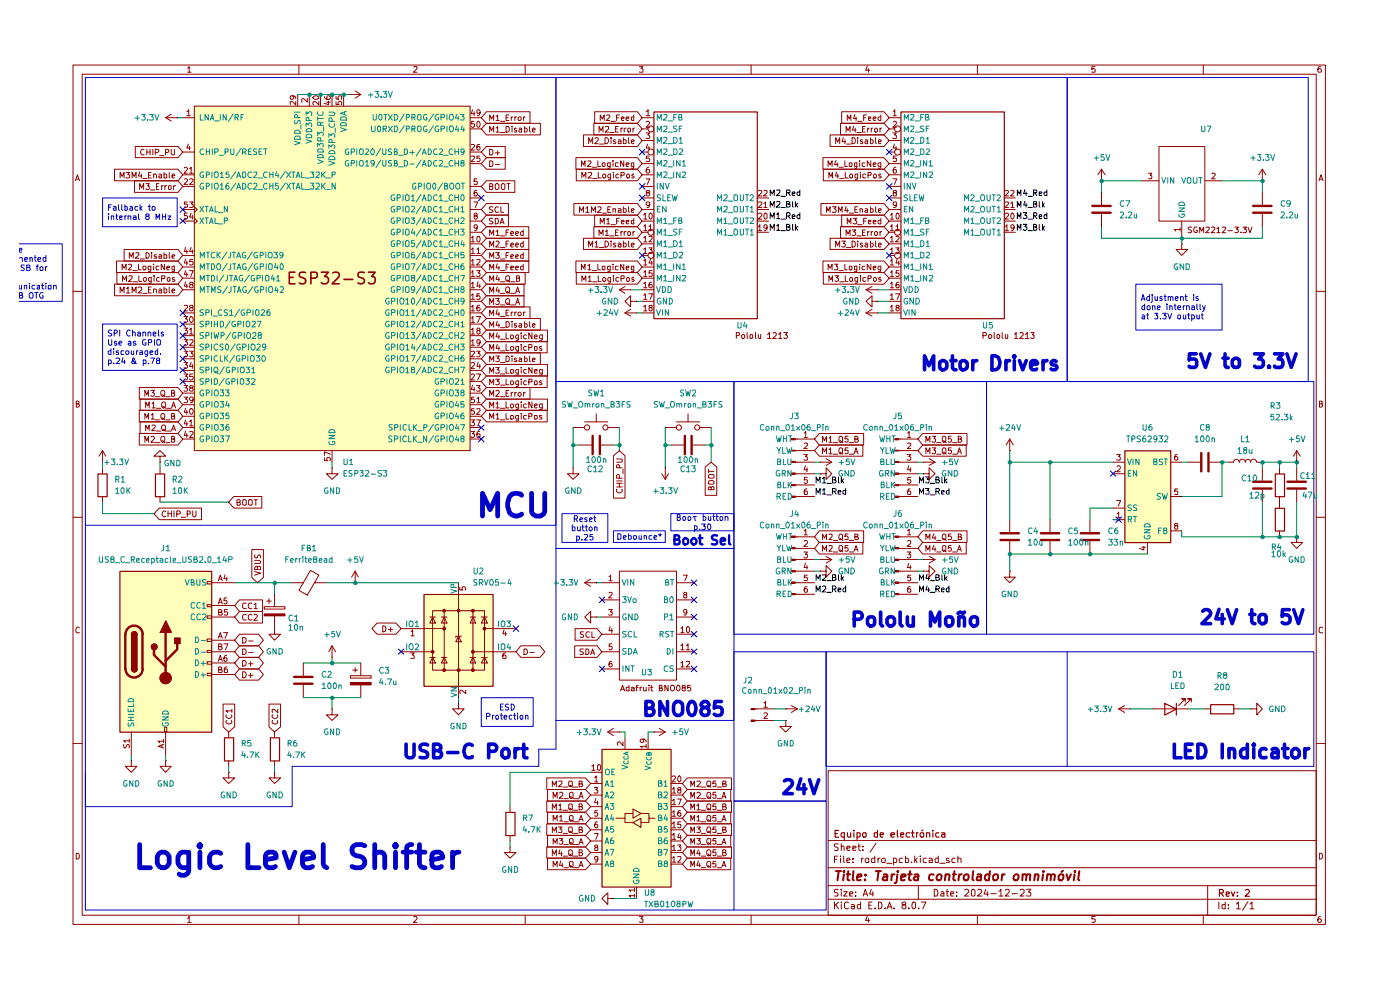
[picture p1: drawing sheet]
<svg xmlns="http://www.w3.org/2000/svg" width="297mm" height="210mm" viewBox="0 0 297 210" stroke-linecap="round" stroke-linejoin="round" font-family="sans-serif">
<g fill="none" stroke="#910000" stroke-width=".21">
<path d="M15.5 13.8h265.7v182.3h-265.7zM17.4 15.7h261.8v178.4h-261.8zM39.8 14.5l.3-.4v1.2M39.8 15.3h.8M63.4 13.8v1.9M87.8 14.2l.6-.1 .1 .4-.8 .8h.8M111.4 13.8v1.9M135.6 14.1h.8l-.4 .5 .4 .1v.5h-.8M159.3 13.8v1.9M184 14.1l-.4 .8h.9M184.2 14.6v.7M207.3 13.8v1.9"/>
<path d="M232.3 14.1h-.7v.6l.2-.1 .5 .1-.1 .6-.6-.1M255.3 13.8v1.9M280.2 14.1l-.5 .1a.94 .94 0 0 0 0 1.1h.5l.1-.1v-.4l-.2-.2h-.3l-.2 .2M16 38.4l.4-1.3 .4 1.3M16.2 38h.6M279.8 38.4l.4-1.3 .5 1.3M279.9 38h.6M15.5 61.8h1.9M279.2 61.8h2M16.2 85.7l.6-.1v-.4l-.6-.1v1.3h.4l.2-.5-.3-.2M279.9 85.7l.6-.1v-.4l-.6-.1v1.3l.6-.1 .1-.4-.3-.2M15.5 109.7h1.9"/>
<path d="M279.2 109.7h2M16.8 133.2l-.2-.2a.65 .65 0 0 0-.5 .6 .65 .65 0 0 0 .5 .7l.2-.1M280.6 133.2l-.3-.2a.65 .65 0 0 0-.5 .6 .65 .65 0 0 0 .5 .7l.3-.1M15.5 157.7h1.9M279.2 157.7h2M175.7 163.5h103.5v30.6h-103.5zM175.7 178.3h103.5M177.8 179.1l-.5-.1-.3 .2v.3l.8 .5-.3 .4-.5-.1M178.5 179.6l.5-.1 .1 .9M178.5 179v1.4M179.7 179.9l.6-.1v-.3h-.6v.2v.6h.6M180.9 179.9l.7-.1-.1-.3h-.6v.8h.6"/>
<path d="M182 179.5h.5M182.2 179v1.2l.3 .2M183 179.5v.2M185.8 178.9l-1.2 1.9M16.2 181a.66 .66 0 0 1 .6 .4 .66 .66 0 0 1-.2 .8h-.4zM39.8 194.8l.3-.4v1.3M39.8 195.7h.8M63.4 194.1v2M87.8 194.6l.4-.2 .3 .4-.8 .9h.8M111.4 194.1v2M135.6 194.4h.8l-.4 .5 .4 .1v.6h-.8M159.3 194.1v2"/>
<path d="M175.7 190.8h103.5M175.7 187.9h103.5M175.7 184.1h103.5M177 191.3v1.5M177 182.3h.5M177.3 191.9l.6 .9M177.7 181.6h-.7v1.4M177.8 188.7h-.7v.6a.53 .53 0 0 1 .6 .2 .53 .53 0 0 1 0 .6h-.7M177.9 191.3l-.9 .9M178.3 181.6v.1M178.3 182v1M178.5 191.3v.2"/>
<path d="M178.5 188.6v.2M178.5 189.1v1M178.5 191.9v.9M179 189.1h.7l-.7 1h.7M179 181.6v1.2l.2 .2M179.7 182.5l.6-.1-.1-.4-.5 .1v.7v.2h.6M180 191.5l-.4-.2-.4 .4v.9l.4 .2 .4-.2M180.3 189.7l.6-.2-.1-.3h-.5v.9h.5M180.6 191.9h.4l.3 .1v.8M180.9 182.9v.1M180.9 182.1v.2M181.3 192.2l-.7 .1v.4h.7"/>
<path d="M181.5 190v.1M181.5 189.2v.1M182.5 191.9h-.4l-.2 .2v.4l.2 .3 .4-.1M182.5 191.3v1.5M182.8 182v1M183 180.3v.1M183.1 190.1l.5-1.5 .5 1.5M183.1 182l-.3 .3M183.2 189.7h.7M183.6 182.3l.2-.3 .4 .1v.9h-.5zM184 194.4l-.4 .8h.9M184.2 194.8v.9"/>
<path d="M184.3 192h.5M184.8 188.6l-.3 1.1h.8M185 191.3h-.7v1.5h.7M185.2 189.1v1M185.6 181.6v1.4h-.6l-.1-.8 .3-.2 .4 .1M185.7 192.6v.2M186.3 182v1M186.3 191.3l.7 .2v1.1l-.3 .2h-.4zM186.7 182l-.4 .3M187 182.3a.45 .45 0 0 1 .8-.1l-.1 .8h-.5zM187.8 192.6v.2M188.1 183.1h1.1"/>
<path d="M188.2 192.8l.5-1.5 .5 1.5M188.4 192.4h.7M189.6 182.1a.45 .45 0 0 1 .6 .2v.6l-.6 .1M189.6 182v1.5M189.7 192.6v.2M191.4 182.1l-.4-.1-.2 .3v.6l.6 .1M191.7 191.9h-.2l-.2-.3a.46 .46 0 0 1 .5-.3 .46 .46 0 0 1 .4 .3l-.1 .3-.6 .1a.43 .43 0 0 0-.1 .6 .43 .43 0 0 0 .6 .1 .43 .43 0 0 0 .1-.6l-.2-.2M192.1 181.6v1.4l.6-.1 .1-.6a.45 .45 0 0 0-.7-.2M192.8 192.6v.2M193.4 182.9v.1M193.5 191.5l.4-.2 .3 .3v.9l-.3 .3a.82 .82 0 0 1-.4-1.3zM194.1 181.6v1.4"/>
<path d="M194.2 182.5l.4 .5M194.6 182l-.5 .6M194.8 187.9v2.9M194.9 192.6v.2M195.2 181.6v.1M195.2 182v1M195.4 191.3h1l-.7 1.5M196.5 182.1l-.4-.1-.3 .3 .1 .6 .6 .1M197.1 182.1l.4-.1 .3 .3v.7h-.7v-.5l.7-.1M198.2 188.6a.8 .8 0 0 1 .8 .6 .8 .8 0 0 1-.3 .9h-.5zM199 181.6v1.4h-.5l-.1-.7 .2-.3 .4 .1M199.4 183.1h1.1"/>
<path d="M199.6 189.2l.4-.1 .2 .2v.8h-.6v-.4l.6-.2M200.7 189.1h.5M200.9 188.6v1.3l.1 .2h.2M201.3 182.1a.36 .36 0 0 0-.6 .2l.7 .4-.1 .3h-.6M201.7 189.7l.7-.2-.2-.4h-.4l-.1 .2v.6l.1 .2h.5M202.6 182.1l-.4-.1-.3 .3 .2 .7h.5M202.9 190v.1M202.9 189.2v.1M203.2 182.2l.1-.1a.36 .36 0 0 1 .6 .2v.7M203.2 181.6v1.4M204.6 188.8l.6-.2 .3 .4-.1 .3-.8 .8h.9M206.2 188.8l.3-.2 .3 .4v.8l-.1 .3h-.5l-.1-.3z"/>
<path d="M207.3 194.1v2M207.4 188.8l.2-.2h.3l.4 .5-.1 .2-.9 .8h1M209.1 188.6l-.3 1.1h.9M209.5 189.1v1M210.2 189.6h1.1M211.9 189.1l.4-.5v1.5M211.9 190.1h.9M213.3 188.8l.6-.2 .2 .4-.1 .3-.7 .8h.8M214.7 189.6h1.1M216.5 188.8l.2-.2 .5 .1 .1 .6-.9 .8h.9M217.8 188.6h.9l-.5 .6 .4 .1v.7h-.8M232.3 194.4h-.7v.6h.7v.6h-.7"/>
<path d="M255.3 194.1v2M256.2 187.9v6.2M258.6 191.3v1.5M259.9 191.9h-.7v.7l.3 .2 .4-.1M259.9 191.3v1.5M260.6 192.6v.2M260.6 191.9v.1M262.3 191.8l.4-.5v1.5M262.3 192.8h.8M264.7 191.3l-1.1 1.8M265.2 191.8l.4-.5v1.5M265.2 192.8h.8"/>
<path d="M279.9 181a.66 .66 0 0 1 .7 .4 .66 .66 0 0 1-.3 .8h-.4zM280.2 194.4a.72 .72 0 0 0-.6 .5 .72 .72 0 0 0 .2 .8l.4-.1a.42 .42 0 0 0 0-.6 .42 .42 0 0 0-.5 0l-.1 .2"/>
</g>
<g fill="none" stroke="#910000" stroke-width=".25">
<path d="M177.2 176.8h.5M177.9 176.1h-.7v1.5h.7M179.1 177.5l-.4 .1-.3-.3 .2-.6h.5v1.4M179.8 176.7v.6a.37 .37 0 0 0 .3 .3 .37 .37 0 0 0 .4-.2M180.5 176.7v.9M181.1 176.1v.1M181.1 176.7v.9M181.8 177.5l.4 .1 .3-.3-.2-.6h-.5v1.4M183.1 176.7h.6v.8l-.4 .1-.3-.3zM186.1 176.7h-.6v.7l.2 .2 .4-.1M186.1 176.1v1.5M186.7 177.1l.7-.1-.1-.3h-.5l-.1 .1 .1 .7h.5"/>
<path d="M189 177.1l.8-.1-.1-.3h-.6l-.1 .1 .1 .7h.6M190.4 176.1v1.2l.1 .3M191 177.1l.7-.1-.1-.3h-.5l-.1 .1 .1 .7h.5M193 176.7h-.6l-.2 .6a.52 .52 0 0 0 .8 .2M193.3 176.7h.6M193.6 176.1v1.2l.3 .3M194.4 176.7v.9M194.8 176.7h-.3l-.1 .2M195.3 176.7h.6v.8a.45 .45 0 0 1-.7-.2zM195.8 176.1l-.3 .1M196.6 176.7h.5l.1 .9M196.6 176.7v.9"/>
<path d="M197.9 176.1v.1M197.9 176.7v.9M199.2 176.7h-.5l-.2 .2v.4l.3 .3 .4-.1M199.8 176.7h.6v.9M200.4 177l-.6 .1v.4h.6M258.7 189.4h.8v-.5l-.2-.2h-.6v1.4M259 189.4l.5 .7M260.1 189.7l.7-.2-.1-.2h-.6v.7h.6M261.2 189.2l.4 .9 .3-.9M262.5 190v.1M262.5 189.3v.1M264.2 188.8l.6-.1 .2 .4v.3l-.9 .7h.9"/>
</g>
<g fill="none" stroke="#910000" stroke-width=".42">
<path d="M177.3 184.8h1.1M177.9 184.8l-.2 1.9M179 185.5l-.1 1.2M179.1 184.8l-.2 .1 .1 .1 .1-.2-.1 .2M179.6 185.5h.8M180 184.8l-.2 1.7 .4 .2M181.1 184.8l-.2 1.7 .2 .2M181.8 186.1l.9-.2v-.4h-.5l-.3 .2-.1 .9h.8M183.5 186.6v.1M183.6 185.5v.2M185.8 184.8h1.1M186.4 184.8l-.3 1.9"/>
<path d="M187.5 185.5h.7v1.2M188.3 185.9l-.9 .2-.2 .4 .3 .2 .7-.1M189.2 185.5l-.1 1.2M189.8 185.5h-.4l-.2 .3M190.4 185.5l-.2 1.6-.4 .2M190.5 184.8v.2M191.1 186.1l1-.2v-.4h-.6l-.3 .2-.1 .9h.8M192.7 185.5h.7M193.1 184.8l-.3 1.7 .4 .2M194 185.5h.8l-.1 1.2M194.9 185.9l-.7 .1-.4 .2v.3l.3 .2 .7-.1M198.1 185.5h-.8l-.2 .8 .3 .4 .5-.1"/>
<path d="M198.8 185.8l.4-.3h.4l.2 .3-.1 .5a.52 .52 0 0 1-.5 .4 .52 .52 0 0 1-.5-.4zM200.6 185.6l.1-.1a.48 .48 0 0 1 .8 .2l-.2 1M200.6 185.5l-.2 1.2M202.1 185.5h.7M202.5 184.8l-.3 1.7 .4 .2M203.5 185.5l-.2 1.2M204 185.5l-.6 .3M204.6 185.6l.3-.1h.5l.1 .3-.1 .5a.52 .52 0 0 1-.5 .4 .52 .52 0 0 1-.5-.4zM206.5 184.8l-.2 1.7 .2 .2M207.4 185.5h.7v1.2M208.1 185.9l-.6 .1-.3 .2v.4h.9M209.9 185.5a.65 .65 0 0 0-.9 .3v.8a.64 .64 0 0 0 .8 0"/>
<path d="M210 184.8l-.2 1.9M210.7 185.8a.63 .63 0 0 1 1-.2v.7a.6 .6 0 0 1-1 .3zM212.6 185.5l-.1 1.2M213.1 185.5l-.5 .3M215.1 185.8l.4-.3h.4l.2 .3-.1 .5a.52 .52 0 0 1-.5 .4 .52 .52 0 0 1-.5-.4zM217 185.6v-.1a.48 .48 0 0 1 .8 .2l-.2 1M217 185.5l-.1 1.2M217.8 185.7l.3-.2h.5l-.1 1.2M219.5 185.6l.3-.1h.5l-.1 1.2M219.6 185.5l-.2 1.2M221.3 185.5l-.2 1.2M221.4 184.8v.2"/>
<path d="M222.2 185.6l.3-.1h.4v1.2M222.2 185.5l-.2 1.2M223 185.7a.47 .47 0 0 1 .4-.2 .47 .47 0 0 1 .4 .2l-.2 1M224.6 185.8a.63 .63 0 0 1 1-.2v.7a.6 .6 0 0 1-1 .3zM225.5 184.7l-.3 .3M226.3 185.5l.3 1.2 .6-1.2M228 185.5l-.2 1.2M228 184.8v.2M229 184.8l-.3 1.7 .3 .2"/>
</g>
<g fill="#ffb">
<path d="M41.2 22.5h58.5v73.1h-58.5z"/>
<path d="M25.4 121.2h19.5v34.1h-19.5z"/>
<path d="M89.9 126.1h14.7v19.4h-14.7z"/>
<path d="M127.7 158.9h14.6v29.2h-14.6z"/>
<path d="M238.6 95.6h9.7v19.5h-9.7z"/>
</g>
<g fill="none" stroke="#910000" stroke-width=".21">
<path d="M24.3 35.9h13.5l1 1.2-1 1.3h-13.5zM25.5 37.8v-1.2l.4 .8 .4-.8v1.2M26.8 36.6h.7l-.4 .4 .3 .1v.6h-.6M28 37.8v-1.2l.4 .8 .5-.8v1.2M28.5 38.4h9.3l1 1.1-1 1.3h-9.3zM28.7 31.1h9.1l1 1.2-1 1.1h-9.1zM29.6 36.5l-.2 .8h.7M30 36.9v.9M30.3 37.8h.9M30.6 31.7h-.2a.66 .66 0 0 0-.6 .4 .66 .66 0 0 0 .3 .7h.5M31 38.9h.7l-.4 .6h.4v.5l-.2 .2h-.3l-.2-.2M31.2 31.7v1.1"/>
<path d="M31.2 32.3h.6M31.5 37.2h.4M31.8 31.7v1.1M32.1 36.6h-.6v1.2h.6M32.4 31.7v1.1M32.6 37.1l.2-.2 .3 .1 .1 .8M32.6 36.9v.9M32.9 32.3h.5l.3-.2-.1-.4h-.7v1.1M33.2 39.5h.3M33.7 37h.5l.1 .8M33.7 38.9h-.5v1.3h.5M33.9 33h.9"/>
<path d="M34.3 37.3h-.6v.4h.6M34.3 39.4v.8M34.6 39.4l-.3 .2M34.8 37l.4-.1 .2 .2v.6h-.6M34.8 36.6v1.2M35 39.4v.8M35.1 32.3h.6v-.6h-.6v1.1M35.4 39.4l-.4 .2M35.7 39.5l.2-.1 .4 .1-.1 .6-.3 .1-.2-.2zM35.9 36.6v1l.2 .2M36.3 31.7v1l.2 .1h.5v-1.1M36.5 37.3h.6l-.2-.4-.3 .1-.1 .6 .2 .2 .3-.1"/>
<path d="M36.8 39.4v.8M37.3 39.4l-.5 .2M24.7 55.4h13.1l1 1.2-1 1.2h-13.1zM24.8 57.8h13l1 1.2-1 1.3h-13zM25.9 57.2v-1.2l.4 .9 .5-.9v1.2M26 59.7v-1.2l.4 .8 .4-.8v1.2M26.3 52.9h11.5l1 1.3-1 1.2h-11.5zM27.3 56.1l.4-.1 .2 .4-.7 .8h.7M27.3 58.6l.6-.1 .1 .5-.7 .7h.7M27.4 54.8v-1.2l.5 .8 .4-.8v1.2M28.2 57.4h.9M28.3 59.8h.9"/>
<path d="M28.8 53.7h.7v.4l-.8 .7h.8M29.4 56v1.2h.6M29.5 58.5v1.2h.6M29.6 40.2v-1.3l.5 1 .4-1v1.3M29.7 54.9h.9M30.4 56.5h.4l.2 .1-.2 .6h-.4zM30.4 59.1l.2-.3 .4 .1v.7h-.5zM31 53.6a.66 .66 0 0 1 .6 .4 .66 .66 0 0 1-.2 .8h-.4zM31.9 40.3h.9M32 57.2h-.5v-.7h.5v.9l-.3 .3-.2-.1M32.1 58.8v1.1l-.3 .2-.2-.1M32.1 58.9l-.4-.1-.2 .3 .1 .5h.5"/>
<path d="M32.2 53.6v.1M32.2 54v.8M32.6 56v.1M32.6 56.5v.7M32.7 58.5v.1M32.7 58.8v.9M33.2 54.1l-.4-.1-.1 .2 .1 .2h.4v.4h-.5M33.7 56.5h-.5l-.1 .1 .1 .6h.5M33.7 54.1l.4-.1 .2 .2v.6h-.6v-.4l.6-.1M33.8 58.9l-.4-.1-.2 .3 .1 .5h.5M34.3 59.1l.7-.1v-.4l-.7-.1v1.2M34.8 53.6v1.2h.5l.1-.7h-.6"/>
<path d="M34.9 56v1.2l-.7-1.2v1.2M35.4 56.8l.6-.1-.1-.2h-.4l-.1 .1 .1 .6h.4M35.6 58.9l.3-.1 .2 .2v.6h-.5zM35.9 53.6v1l.2 .2M36.5 54.4l.6-.1-.2-.3-.4 .2v.4l.1 .2h.4M37 57.2l-.5-.1 .1-.6h.4v1.1h-.5M37 58.9l-.3-.1-.1 .3 .5 .4-.2 .2-.3-.1M24.3 60.3h13.5l1 1.2-1 1.2h-13.5zM25.5 62.1v-1.2l.4 .9 .4-.9v1.2M26.8 61.2l.4-.3v1.2M26.8 62.1h.7M28 62.1v-1.2l.4 .9 .5-.9v1.2"/>
<path d="M29.4 61l.1-.1h.4l.2 .1v.5l-.8 .6h.8M30.3 62.2h.9M31.5 61.5h.4M32.1 60.9h-.6v1.2h.6M32.6 61.5l.2-.2 .4 .2v.6M32.6 61.3v.8M33.7 61.4l.4-.1 .2 .2v.6M34.3 61.6l-.6 .1v.4h.6M34.8 61.4l.4-.1 .2 .2v.5l-.2 .1h-.4M34.8 60.9v1.2M35.9 60.9v1.1l.2 .1M36.5 61.7l.6-.1-.2-.3-.4 .2v.5l.2 .1h.3"/>
<path d="M103.2 62.7h8v2.4h-8l-1.1-1.2zM103.2 67.6h11.4v2.4h-11.4l-1.1-1.3zM103.2 60.3h8v2.4h-8l-1.1-1.2zM103.2 65.1h9.2v2.5h-9.2l-1.1-1.2zM103.2 74.8h11.4v2.5h-11.4l-1.1-1.2zM103.2 79.8h12.9v2.4h-12.9l-1.1-1.3zM103.2 70h13v2.5h-13l-1.1-1.3zM103.2 77.3h13v2.5h-13l-1.1-1.2zM103.2 72.5h12.9v2.3h-12.9l-1.1-1.1zM103.9 64.6v-1.3l.4 .9 .4-.9v1.3M103.9 69.4v-1.2l.4 .9 .4-.9v1.2M103.9 62.1v-1.2l.4 .9 .4-.9v1.2"/>
<path d="M103.9 67v-1.2l.4 .8 .4-.8v1.2M103.9 76.7v-1.2l.4 .9 .4-.9v1.2M103.9 71.9v-1.3l.4 .9 .4-.9v1.3M103.9 79.2v-1.2l.4 .8 .4-.8v1.2M103.9 74.3v-1.2l.4 .9 .4-.9v1.2M105.2 63.3h.7l-.4 .5h.3v.7l-.5 .1-.1-.2M105.2 75.5h.7l-.4 .5h.3v.7l-.6-.1M105.2 78h.7l-.4 .4 .4 .3-.1 .5-.6-.1M105.5 68.2l-.3 .8h.8M105.5 60.9l-.3 .8h.8M105.5 65.7l-.3 .9h.8M105.5 70.6l-.3 .9h.8"/>
<path d="M105.5 73.1l-.3 .8h.8M105.8 61.3v.8M105.8 66.2v.8M105.8 68.7v.7M105.8 71v.9M105.8 73.5v.8M106.2 62.2h.9M106.2 64.7h.9M106.2 69.5h.9M106.2 67.1h.9M106.2 76.9h.9M106.2 72h.9"/>
<path d="M106.2 79.3h.9M106.2 74.4h.9M107.4 63.5l.5-.2a.86 .86 0 0 1 0 1.3h-.3a.79 .79 0 0 1-.2-1.1zM107.4 68.2h.5l.1 .3v.7l-.3 .2h-.3zM107.4 61l.5-.1a.86 .86 0 0 1 0 1.2h-.4a.74 .74 0 0 1-.1-1.1zM107.4 75.5h.3l.3 .3v.7l-.1 .2h-.5zM107.4 70.6v1.3h.5M107.4 78v1.2h.5M107.4 73.1v1.2h.5M107.4 66.4h.4M107.5 64.3l.7 .4M107.5 61.8l.7 .4"/>
<path d="M107.9 65.8h-.5v1.2h.5M108.4 71.1l.3-.1 .3 .3v.3l-.3 .3-.4-.3zM108.4 78.4h.4l.2 .2-.2 .6h-.4zM108.4 73.6l.3-.1 .3 .2v.4l-.3 .2-.4-.2zM108.4 62.2h.9M108.4 64.7h.9M108.5 66.2v.8M108.6 68.2v.1M108.6 75.5v.1M108.6 68.7v.7M108.6 75.9v.8M108.8 66.2l-.3 .2"/>
<path d="M109.2 66.2v.8M109.4 64.6l.4-1.3 .4 1.3M109.4 62.1l.4-1.2 .4 1.2M109.6 68.7h-.5v.3h.4l.1 .3-.1 .1-.4-.1M109.6 66.2h-.3l-.1 .2M109.6 76h-.5v.3l.5 .1v.1v.2h-.5M109.6 64.2h.5M109.6 61.8h.5M109.9 66.4l.2-.2h.3l.2 .2v.4l-.2 .2h-.3l-.2-.2zM110 71v1l-.3 .3-.2-.1M110 71.1l-.4-.1-.2 .3v.3l.2 .3 .4-.1M110 79.2l-.5-.1-.1-.5 .2-.2h.4v.9l-.3 .3-.2-.1"/>
<path d="M110 73.5v1l-.1 .2h-.4M110 73.6l-.4-.1-.2 .2v.4l.2 .2 .4-.1M110.1 68.7h.6v.7M110.1 76h.6v.7h-.6v-.2l.6-.3M110.6 70.6v.2M110.6 78v.1M110.6 73.1v.1M110.6 71v.9M110.6 73.5v.8M110.6 78.4v.8M110.7 68.9l-.6 .1v.2l.1 .2 .5-.1M111.1 66.2v.8"/>
<path d="M111.2 68.7h.6v.1v.5h-.6M111.2 75.5v1.2h.6v-.7h-.6M111.2 68.2v1.2M111.4 66.2h-.2l-.1 .2M111.7 71.1l-.4-.1-.2 .3 .1 .5h.5M111.7 78.4h-.5l-.1 .2 .1 .6h.5M111.7 73.6a.36 .36 0 0 0-.6 .1l.1 .5h.5M112.2 73.7h.5l.2-.1v-.4l-.2-.1h-.5v1.2M112.3 68.2v1.1l.2 .1M112.3 75.5v1l.2 .2M112.9 70.6v1.3l-.7-1.3v1.3M112.9 78v1.2l-.7-1.2v1.2"/>
<path d="M112.9 69l.6-.1v-.2h-.5l-.1 .1v.5l.2 .1 .4-.1M112.9 76.4l.6-.2-.1-.3-.5 .2v.4l.1 .2h.5M113.4 71.5l.6-.1v-.3l-.5-.1-.1 .2v.5l.1 .2 .5-.1M113.4 78.7h.6v-.3h-.5l-.1 .2 .1 .6h.5M113.4 73.6h.6v.6l-.2 .1-.4-.1zM114.9 73.6h-.4v.2l.3 .1 .2 .3-.2 .1-.3-.1M115.1 71v1l-.3 .3-.3-.1M115.1 71.1l-.5-.1-.1 .2v.5l.1 .2 .5-.1M115.1 79.2l-.6-.1 .1-.7h.5v.9l-.3 .3-.3-.1M131.4 61.5h2.4M131.4 61.5l1.2 .7M132.6 66.4h2.4"/>
<path d="M132.6 66.4l1.2 .7M132.6 60.8l-1.2 .7M133.8 63.9v-1.2l-1.2 1.2 1.2 1.2v-1.2h1.2M133.8 61.5h.1M133.8 65.6l-1.2 .8M135 66.4h.1M135 63.9h.1M21.8 98h.1M21.8 95.6v2.4M21.8 99.2v1.3M21.8 95.6l-.8 1.2M21.8 95.6l.6 1.2"/>
<path d="M29.5 82.2h8.3l1 1.2-1 1.3h-8.3zM29.5 91.9h8.3l1 1.2-1 1.3h-8.3zM29.5 87h8.3l1 1.3-1 1.2h-8.3zM29.7 84.7h8.1l1 1.1-1 1.2h-8.1zM29.7 89.5h8.1l1 1.2-1 1.2h-8.1zM30.7 84.1v-1.3l.5 .9 .3-.9v1.3M30.7 93.8v-1.3l.5 1 .3-1v1.3M30.7 88.9v-1.2l.5 .9 .3-.9v1.2M30.9 86.5v-1.2l.4 .8 .4-.8v1.2M30.9 91.4v-1.2l.4 .8 .4-.8v1.2M32 82.8h.8l-.5 .5 .4 .1 .1 .4-.3 .3h-.3l-.2-.2M32.1 92.7l.4-.2 .3 .5-.8 .8h.8"/>
<path d="M32.1 88.1l.3-.4v1.2M32.1 88.9h.7M32.3 85.6l.3-.3v1.2M32.3 90.3l.5-.1 .1 .3-.7 .9h.7M32.3 86.5h.6M32.9 84.2h1M32.9 93.9h1M32.9 89.1h1M33.2 86.6h.9M33.2 91.4h.9M33.9 96.8h1.2l-1.2-1.2-1.2 1.2h1.2v1.2M33.9 98h.1"/>
<path d="M33.9 99.2v1.3M34.2 83l.3-.2 .4 .2 .1 .6-.4 .5-.4-.2zM34.2 92.7l.3-.2 .4 .2 .1 .7-.4 .4-.4-.2zM34.2 87.9l.3-.2 .4 .2 .1 .6-.2 .4h-.5l-.2-.4zM34.4 83.7l.6 .5M34.4 85.4l.2-.1h.4a.8 .8 0 0 1-.2 1.2h-.2a.79 .79 0 0 1-.2-1.1zM34.4 93.5l.6 .4M34.4 88.6l.6 .5M34.5 90.2h.5a.77 .77 0 0 1-.2 1.2l-.3-.1a.87 .87 0 0 1 0-1.1zM34.5 86.2l.7 .4M34.5 91.1h.3l.4 .3M35.2 84.2h.9"/>
<path d="M35.2 93.9h.9M35.2 89.1h.9M35.4 86.6h.9M35.4 91.4h.9M36.4 83.4h.5l.1-.4-.2-.2h-.4v1.3l.6-.1 .1-.4-.3-.2M36.4 86.5l.4-1.2 .5 1.2M36.4 91.4l.4-1.2 .5 1.2M36.4 93.1l.6-.1v-.3l-.2-.2h-.4v1.3l.6-.1 .1-.3-.3-.3M36.4 88.3h.4l.2-.2v-.3l-.6-.1v1.2h.6l.1-.4-.3-.2M36.5 86.1h.6M36.5 91h.6M103.2 84.7h13v2.3h-13l-1.1-1.2z"/>
<path d="M103.2 82.2h9.2v2.5h-9.2l-1.1-1.3zM103.2 87h12.9v2.5h-12.9l-1.1-1.2zM103.9 86.5v-1.2l.4 .8 .4-.8v1.2M103.9 84.1v-1.3l.4 .9 .4-.9v1.3M103.9 88.9v-1.2l.4 .9 .4-.9v1.2M103.9 81.6v-1.2l.4 .9 .4-.9v1.2M105.2 80.4h.7l-.4 .5h.3v.6h-.6M105.2 85.6l.4-.3v1.2M105.2 83l.5-.2 .2 .3-.7 1h.7M105.2 88.1l.4-.4v1.2M105.2 86.5h.7M105.2 88.9h.7"/>
<path d="M106.2 84.2h.9M106.2 86.6h.9M106.2 89.1h.9M106.2 81.7h.9M107.4 85.3v1.2h.5M107.4 87.7v1.2h.5M107.4 80.4v1.2h.5M107.4 83.4h.4M107.9 82.8h-.5v1.3h.5M108.4 85.8l.3-.1 .3 .2v.4l-.3 .2-.4-.2zM108.4 88.1h.4l.2 .2v.4l-.2 .2h-.4zM108.4 80.9l.3-.1 .3 .2-.1 .5h-.5z"/>
<path d="M108.5 83.2v.9M108.8 83.2l-.3 .3M109.2 83.2v.9M109.6 83.2l-.4 .3M109.9 83.5l.4-.3 .3 .3v.3l-.5 .3-.2-.3zM110 85.7v1l-.1 .2h-.4M110 85.8l-.4-.1-.2 .2v.4l.2 .2 .4-.1M110 88.9h-.4l-.2-.2v-.4l.2-.2h.4v1l-.3 .2-.2-.1M110 80.8v1l-.3 .2h-.2M110 80.9l-.4-.1-.2 .2 .1 .5h.5M110.6 85.3h.1M110.6 87.7v.1"/>
<path d="M110.6 80.4v.1M110.6 80.8v.8M110.6 85.7v.8M110.6 88.1v.8M111.1 83.2v.9M111.4 83.2l-.3 .3M111.7 85.8a.36 .36 0 0 0-.6 .1l.1 .5h.5M111.7 88.1h-.5l-.1 .2 .1 .6h.5M111.7 80.9h-.5l-.1 .5a.36 .36 0 0 0 .6 .1M112.2 88.3h.6l.1-.5-.7-.1v1.2M112.2 81l.7-.1v-.4l-.7-.1v1.2M112.9 85.3v1.2l-.7-1.2v1.2"/>
<path d="M113.4 86.1l.6-.2v-.1l-.5-.1-.1 .1 .1 .7 .5-.1M113.4 88.2h.6l-.1 .7-.5-.1zM113.4 80.9l.1-.1 .5 .1v.6h-.6zM114.9 88.1h-.4v.4h.3l.2 .2-.1 .2h-.4M114.9 80.9h-.4v.2l.3 .1 .2 .2-.2 .2-.3-.1M115.1 85.7v1l-.2 .2h-.4M115.1 85.8h-.6v.6l.1 .1 .5-.1M121.6 99.2v1.3h1.2l-1.2 1.2-1.2-1.2h1.2M121.6 99.2h.1M121.6 90.7h2.4M122.8 94.4h2.8M124 89.5h4.9"/>
<path d="M126.5 87.8v1.7M127.5 94.4h2.6M128.9 90.7h2.5M130.1 96.7l1.3-1.1 1.2 1.1v9h-2.5zM130.8 97.4h1.2v.6h-1.2M131.4 99.2v-.5l-.2-.2-.3 .1-.1 .6h1.2M132.2 99.6v.9M141.1 99.2h.1M141.1 90.7h2.4M141.1 99.2v2.5M142.3 94.4h2.7M143.5 89.5h4.9"/>
<path d="M146 87.8v1.7M147 94.4h2.6M148.4 90.7h2.5M149.6 99.1l1.3-1.1 1.2 1.1v6h-2.5zM150.3 99.6v.7M150.3 100h1.2M21.8 105.3v1.2M33.9 105.3v1.2M130.8 103.3h1.2M130.8 102.5h1.2M130.8 102h1.2M130.9 103.8l-.1 .5 .5 .3 .7-.3-.1-.5"/>
<path d="M131.4 101.4v-.6l-.2-.1-.3 .1-.1 .6h1.2M131.4 102.5v.8M140.4 100.5l.7 1.2M141.8 100.5l-.7 1.2M150.3 102.2a.86 .86 0 0 1 1.2-.1v.4l-.2 .2h-.9zM150.4 100.7h.9l.2 .1v.5l-.2 .1h-.9l-.1-.2zM150.9 103.5l.2-.3 .4 .1v.6h-1.2l.1-.6h.3l.2 .2v.4M110.5 137h4.1l1 1.3-1 1.1h-4.1l-1-1.1zM111.2 137.7h.5a.66 .66 0 0 1 .2 .8 .66 .66 0 0 1-.7 .4zM112.4 138.4h1M121.9 137h4.8l1 1.3-1 1.1h-4.8zM122 133.3h4.7l1 1.2-1 1.3h-4.7z"/>
<path d="M123.8 134h-.6l-.1 .2 .1 .3 .6 .3v.3h-.7M123.8 137.7h-.6l-.2 .1 .3 .5h.2l.3 .2-.1 .3h-.7M124 123.6h2.5M124 123.6l1.3 .8M124.3 137.7h.4a.66 .66 0 0 1 .2 .7 .66 .66 0 0 1-.6 .5zM125 134.1l-.5-.1a.61 .61 0 0 0-.2 .8 .61 .61 0 0 0 .7 .3M125.3 138.9l.4-1.2 .5 1.2M125.3 130.9v-1.2l-1.3 1.2 1.3 1.3v-1.3h1.2M125.3 122.8l-1.3 .8M125.5 138.5h.5M125.6 134v1.2h.6M126.5 130.9h.1"/>
<path d="M126.5 123.6h.1M127.7 123.6h3.7M127.7 134.5h3.7M127.7 138.3h3.7M127.7 127.3h3.7M127.7 130.9h3.7M129.1 129.3h.8l-.4 .5h.3l.1 .2-.1 .5-.7-.1M129.2 122.3l.3-.3v1.2M129.2 125.7l.4-.1 .3 .4-.8 .8h.8M129.2 123.2h.7M129.5 132.9l-.3 .9h.8M129.8 136.6h-.5l-.1 .6h.6v.5l-.4 .1-.2-.1"/>
<path d="M129.8 133.3v.9M131.4 121.2h12.1v23.1h-12.1zM143.5 123.6h3.7M143.5 134.5h3.7M143.5 138.3h3.7M143.5 127.3h3.7M143.5 130.9h3.7M144.4 133.3l.4-.4v1.3M144.4 137l.4-.4v1.2M144.4 134.2h.7M144.4 137.8h.7M144.9 122h.9l-.5 1.2"/>
<path d="M145.3 126.2l-.3-.3a.35 .35 0 0 1 .4-.3 .35 .35 0 0 1 .3 .3l-.6 .3v.6h.5l.1-.1v-.3l-.2-.2M145.6 137l.4-.4v1.2M145.6 137.8h.7M145.7 129.8a.35 .35 0 0 1-.3 .3 .35 .35 0 0 1-.4-.3v-.3a.35 .35 0 0 1 .4-.2 .35 .35 0 0 1 .3 .2l-.2 .9-.4 .1M145.9 132.9a.68 .68 0 0 1 .4 .7 .68 .68 0 0 1-.4 .6l-.3-.3v-.7zM127.7 141.9h3.7M128.9 155.3l1.2 .7M128.9 155.3h2.5M129.8 140.3l-.4 .1-.2 .8a.35 .35 0 0 0 .3 .3 .35 .35 0 0 0 .4-.3v-.2a.35 .35 0 0 0-.4-.3 .35 .35 0 0 0-.3 .3M130.1 154.5l-1.2 .8M131.4 155.3h.1M131.7 146.6l.4-1.2 .4 1.2"/>
<path d="M131.7 146.2h.6M133.4 145.8l-.6 .1v.6h.6M133.4 145.4v1.2M133.9 145.8h.5l.1 .8M134.5 146l-.6 .1v.4h.6M134.9 145.8h.5M135.4 145.4h-.3l-.1 .1v1.1M135.8 145.8v.8M136.1 145.8h-.2l-.1 .2M136.5 145.8v.6l.2 .2 .4-.1M137.1 145.8v.8M137.7 145.4v.1"/>
<path d="M137.7 145.8v.8M138 145.8h.5M138.2 145.4v1l.3 .2M138.7 155.3h.1M138.7 155.3h2.4M139.9 146l.5-.1v-.5h-.5v1.2l.6-.1v-.4l-.3-.1M139.9 154.5l1.2 .8M141.1 155.3l-1.2 .7M141.7 145.4v1.2l-.6-1.2v1.2M142.4 145.4h.5l.2 .4-.1 .6-.3 .2-.3-.1-.2-.4zM143.5 141.9h3.7M143.7 145.4h.4a.72 .72 0 0 1-.3 1.2 .77 .77 0 0 1-.1-1.2z"/>
<path d="M144.4 140.6l.4-.3v1.2M144.4 141.5h.7M144.9 145.9l-.2-.3 .1-.2h.5l.1 .4-.5 .1a.35 .35 0 0 0-.2 .3 .35 .35 0 0 0 .2 .4l.5-.1v-.5l-.2-.1M145.6 140.4l.6-.1 .1 .3-.8 .9h.8M146.5 145.4h-.6v.6l.4-.2 .3 .2-.1 .5h-.6M159.3 152.7h.9v.3h-.9zM160.2 152.8h.4M160.2 150.4h.4M166.7 152.8v1.3h1.2l-1.2 1.2-1.3-1.2h1.3M166.7 152.8h.1M116 179.7h8.2l1.1 1.1-1.1 1.2h-8.2zM116 165h8.2l1.1 1.2-1.1 1.3h-8.2z"/>
<path d="M116 174.7h8.2l1.1 1.3-1.1 1.2h-8.2zM116 169.9h8.2l1.1 1.2-1.1 1.2h-8.2zM116.2 177.2h8l1.1 1.2-1.1 1.3h-8zM116.2 167.5h8l1.1 1.2-1.1 1.2h-8zM116.2 172.3h8l1.1 1.3-1.1 1.1h-8zM117.2 166.9v-1.2l.4 .8 .4-.8v1.2M117.2 176.6v-1.2l.4 .9 .4-.9v1.2M117.2 171.8v-1.3l.4 .9 .4-.9v1.3M117.3 179.1v-1.2l.5 .8 .4-.8v1.2M117.3 169.3v-1.2l.5 .9 .4-.9v1.2M117.3 174.2v-1.2l.5 .8 .4-.8v1.2M118.4 175.4h.8l-.4 .4 .4 .2v.5h-.8"/>
<path d="M118.5 165.8l.6-.1 .1 .5-.8 .7h.8M118.5 170.9l.4-.4v1.3M118.5 171.8h.7M118.6 177.9h.8l-.4 .4 .4 .1v.6h-.8M118.7 168.2l.2-.1h.3l.2 .1v.5l-.8 .6h.8M118.7 173.3l.3-.3v1.2M118.7 174.2h.7M119.5 167h.9M119.5 176.8h.9M119.5 171.9h.9M119.6 179.2h1M119.6 169.4h1"/>
<path d="M119.6 174.3h1M120.6 165.9l.2-.2h.4l.2 .2v.8l-.2 .2-.6-.2zM120.6 175.6l.2-.2h.4l.2 .2v.8l-.2 .2-.6-.2zM120.6 170.7l.3-.2 .5 .2v.9l-.2 .2-.6-.2zM120.8 166.6h.3l.4 .4M120.8 178.1l.2-.2h.4l.2 .2v.8l-.3 .2-.5-.2zM120.8 168.2l.3-.1 .5 .1v1l-.3 .1-.5-.1zM120.8 176.4h.3l.4 .4M120.8 173.1l.3-.1 .5 .1v.9l-.2 .2h-.4l-.2-.2zM120.8 171.4l.7 .5M121 178.7l.7 .5M121 169l.7 .4"/>
<path d="M121 173.9l.7 .4M121.7 167h.9M121.7 176.8h.9M121.7 171.9h.9M121.8 179.2h1M121.8 169.4h1M121.8 174.3h1M122.8 166.3l.6-.1v-.5h-.6v1.2l.7-.1 .1-.3-.3-.2M122.8 179.1l.5-1.2 .4 1.2M122.8 169.3l.5-1.2 .4 1.2M122.8 176l.6-.1v-.5h-.6v1.2l.7-.1 .1-.3-.3-.2M122.8 174.2l.5-1.2 .4 1.2"/>
<path d="M122.8 171.1l.6-.1v-.4l-.6-.1v1.3h.6l.2-.4-.3-.3M123 178.7h.6M123 169h.6M123 173.8h.6M145.8 167.5h9.2v2.4h-9.2l-1-1.2zM145.8 165h9.4v2.5h-9.4l-1-1.3zM145.8 177.2h9.2v2.5h-9.2l-1-1.3zM145.8 174.7h9.4v2.5h-9.4l-1-1.2zM145.8 169.9h9.4v2.4h-9.4l-1-1.2zM145.8 179.7h9.4v2.3h-9.4l-1-1.2zM145.8 172.3h9.2v2.4h-9.2l-1-1.1zM146.6 169.3v-1.2l.3 .9 .4-.9v1.2"/>
<path d="M146.6 166.9v-1.2l.3 .8 .4-.8v1.2M146.6 179.1v-1.2l.3 .8 .4-.8v1.2M146.6 176.6v-1.2l.3 .9 .4-.9v1.2M146.6 171.8v-1.3l.3 .9 .4-.9v1.3M146.6 174.2v-1.2l.3 .8 .4-.8v1.2M147.8 168.2l.2-.1h.3l.3 .2-.1 .4-.7 .6h.8M147.8 165.8l.6-.1 .2 .2-.1 .3-.7 .7h.8M147.8 177.9h.8l-.4 .4 .3 .1v.6h-.7M147.8 175.4h.8l-.4 .4 .4 .3-.1 .4h-.7M147.8 170.9h.2l.2-.4v1.3M147.8 173.3l.4-.3v1.2M147.8 174.2h.8"/>
<path d="M147.8 171.8h.8M148.8 167h.9M148.8 179.2h.9M148.8 169.4h.9M148.8 176.8h.9M148.8 174.3h.9M148.8 171.9h.9M150 168.2l.2-.1a.46 .46 0 0 1 .6 .4v.4a.46 .46 0 0 1-.6 .4 .9 .9 0 0 1-.2-1.1zM150 170.7l.2-.2a.46 .46 0 0 1 .6 .4v.5a.46 .46 0 0 1-.6 .4 .9 .9 0 0 1-.2-1.1zM150.1 165.7h.5a.77 .77 0 0 1-.2 1.2h-.2a.86 .86 0 0 1-.1-1.2zM150.1 177.9h.5a.77 .77 0 0 1-.2 1.2h-.2a.86 .86 0 0 1-.1-1.2zM150.1 175.4h.5l.2 .8a.46 .46 0 0 1-.6 .4 .86 .86 0 0 1-.1-1.2z"/>
<path d="M150.2 169l.6 .4M150.2 166.6l.6 .4M150.2 178.7l.6 .5M150.2 176.4l.4 .1 .2 .3M150.2 171.4l.6 .5M150.2 173.9l.6 .4M151.9 168.1h-.6l-.1 .6h.7v.5l-.2 .1h-.3l-.2-.1M151.9 165.7h-.6l-.1 .6 .2-.2h.3l.2 .2v.5h-.7M151.9 177.9h-.6l-.1 .5h.7v.6h-.7M151.9 175.4h-.6l-.1 .6 .2-.2h.3l.2 .2v.5h-.7M151.9 170.5h-.6l-.1 .6 .6-.1 .1 .6-.2 .2h-.3l-.2-.2M151.9 173h-.6l-.1 .6 .2-.2h.3l.2 .2v.5h-.7"/>
<path d="M152.1 167h1M152.1 179.2h1M152.1 169.4h1M152.1 176.8h1M152.1 174.3h1M152.1 171.9h1M153.2 169.3l.4-1.2 .4 1.2M153.2 179.1l.4-1.2 .4 1.2M153.2 174.2l.4-1.2 .4 1.2M153.3 166.3l.6-.1v-.5h-.6v1.2l.7-.1 .1-.3-.3-.2M153.3 176l.6-.1v-.5h-.6v1.2l.7-.1 .1-.3-.3-.2M153.3 171.1l.6-.1v-.4l-.6-.1v1.3h.5l.3-.4-.3-.3"/>
<path d="M153.3 178.7h.6M153.3 169h.6M153.3 173.8h.6M116.2 182h8l1.1 1.3-1.1 1.2h-8zM117.2 181.5v-1.2l.4 .9 .4-.9v1.2M117.3 183.9v-1.2l.5 .9 .4-.9v1.2M118.8 180.3l-.3 .8h.8M119 182.6l-.3 1h.8M119.1 180.7v.8M119.3 183.1v.8M119.5 181.6h.9M119.6 184.1h1"/>
<path d="M120.6 180.4l.3-.1 .5 .1v1l-.2 .1-.6-.1zM120.8 182.9l.3-.2 .5 .2v.8l-.2 .2h-.4l-.2-.2zM120.8 181.2l.7 .4M121 183.6l.7 .5M121.7 181.6h.9M121.8 184.1h1M122.8 183.9l.5-1.2 .4 1.2M122.8 180.8h.6v-.5h-.6v1.2h.6l.2-.4-.3-.3M123 183.6h.6M145.8 182h9.2v2.5h-9.2l-1-1.2zM146.6 183.9v-1.2l.3 .9 .4-.9v1.2M146.6 181.5v-1.2l.3 .9 .4-.9v1.2"/>
<path d="M148.2 182.6l-.4 1h.8M148.2 180.3l-.4 .8h.8M148.4 180.7v.8M148.4 183.1v.8M148.8 184.1h.9M148.8 181.6h.9M150 180.4l.2-.1a.46 .46 0 0 1 .6 .4v.4a.46 .46 0 0 1-.6 .4 .9 .9 0 0 1-.2-1.1zM150.2 183.6l.6 .5M150.2 181.2l.6 .4M151.9 182.7h-.6l-.1 .6 .6-.1 .1 .6h-.7M151.9 180.3h-.6l-.1 .5h.6l.1 .6-.2 .1h-.3l-.2-.1M152.1 184.1h1"/>
<path d="M152.1 181.6h1M153.2 183.9l.4-1.2 .4 1.2M153.3 180.8h.6v-.5h-.6v1.2h.5l.3-.4-.3-.3M153.3 183.6h.6"/>
<circle cx="124.5" cy="90.7" r=".55"/>
<circle cx="128.4" cy="90.7" r=".55"/>
<circle cx="144" cy="90.7" r=".55"/>
<circle cx="147.9" cy="90.7" r=".55"/>
<circle cx="150.4" cy="173.6" r=".58"/>
<circle cx="150.4" cy="183.3" r=".58"/>
</g>
<path d="M20.8 100.5h1.9v4.9h-1.9zM33 100.5h1.9v4.9h-1.9z" fill="none" stroke="#910000" stroke-width=".25"/>
<path d="M125.7 92.5v3.8M127.3 92.5v3.8M145.3 92.5v3.8M146.7 92.5v3.8" fill="none" stroke="#910000" stroke-width=".51"/>
<g fill="none" stroke="#008785" stroke-width=".21">
<path d="M132 122.9l.4 1.2 .4-1.2M132.1 126.6h.7l-.4 .5 .4 .2v.3l-.2 .2h-.4l-.1-.1M132.8 130.3l-.1-.1a.6 .6 0 0 0-.6 .7 .6 .6 0 0 0 .7 .5v-.4h-.1M132.8 133.9h-.6l-.1 .2 .1 .3 .6 .2v.4h-.7M132.8 137.6h-.6l-.1 .1 .2 .5h.3l.2 .2v.3h-.7M133.2 126.6l.3 1.2 .4-1.2M133.2 122.9v1.2M133.3 137.6h.5a.66 .66 0 0 1 .2 .7 .66 .66 0 0 1-.7 .5zM134 134l-.5-.1a.61 .61 0 0 0-.2 .8 .61 .61 0 0 0 .7 .3M134.1 130.2v1.3l-.8-1.3v1.3M134.4 127.1h.5v.7h-.4l-.2-.2zM134.4 138.8l.4-1.2 .4 1.2"/>
<path d="M134.4 122.9v1.2l-.6-1.2v1.2M134.4 138.4h.6M134.5 133.9v1.2h.6M134.7 130.2a.64 .64 0 0 1 .7 .6 .64 .64 0 0 1-.7 .7zM140 134.5l.6-.1v-.5h-.6v1.2M140.3 134.5l.4 .6M141 127.2l.6-.1v-.4l-.2-.1h-.4v1.2h.6v-.4l-.2-.2M141 130.9l.6-.1v-.5l-.6-.1v1.3M141.2 123.5l.5-.1v-.4l-.5-.1v1.2h.5l.2-.3-.3-.3M141.6 137.6h.4a.66 .66 0 0 1 .2 .7 .66 .66 0 0 1-.6 .5zM141.9 133.9h-.6l-.1 .5a.57 .57 0 0 1 .6 .6h-.6M142.1 130.6l.4-.4v1.3"/>
<path d="M142.1 131.5h.7M142.2 133.9h.7M142.2 122.9h.7M142.4 126.6a.68 .68 0 0 1 .4 .6 .68 .68 0 0 1-.4 .6 .75 .75 0 0 1 0-1.2zM142.6 122.9v1.2M142.6 133.9v1.2M142.7 137.6v1.2M132.2 141.2v1.2M133.4 141.2v1.2l-.6-1.2v1.2M133.9 141.2h.6M134.2 141.2v1.2M141.6 141.3l-.2-.1a.67 .67 0 0 0-.5 .5 .67 .67 0 0 0 .2 .7l.5-.1"/>
<path d="M142.8 141.3h-.6l-.1 .3 .2 .2h.3l.2 .4-.1 .2h-.6"/>
</g>
<path d="M159.3 152.7h.9v.3h-.9z" fill="#910000"/>
<path d="M159.3 150.3h.9v.2h-.9z" fill="none" stroke="#910000" stroke-width=".21"/>
<path d="M159.3 150.3h.9v.2h-.9z" fill="#910000"/>
<g fill="none" stroke="#910000" stroke-width=".21">
<path d="M75.4 19.3l1.1 .8M35.1 25l1.2 .7M35.1 25h2.5M36.3 24.2l-1.2 .8M37.6 25h.1M38.8 25h2.4M38.8 37.1h2.4M38.8 39.5h2.4M38.8 32.3h2.4M39.1 35.6l.4-.1 .3 .3-.8 .9h.8M39.1 38l.4-.1 .3 .4-.8 .8h.8M39.6 23.7l.4-.4v1.3"/>
<path d="M39.6 24.6h.8M40 30.6l-.4 .8h.8M40.2 35.8h.2l.2-.3v1.2M40.2 38l.5-.1 .3 .3-.8 .9h.8M40.2 36.7h.8M40.2 31.1v.7M41.2 22.5h58.5v73.1h-58.5zM62.1 20.3l.2 .3v.2l-.2 .3-.5-.1v-.6a.98 .98 0 0 1 1.1 .2v.3M62.7 21.5v.8l-.8-.8-.4 .3 .1 .4M63.2 20.1v2.4M65.2 20.9v.8l-.9-.8-.3 .2 .1 .6M65.6 20.1v2.4"/>
<path d="M66.4 20.7a.71 .71 0 0 1 .6-.4 .71 .71 0 0 1 .6 .4 .71 .71 0 0 1-.6 .4 .71 .71 0 0 1-.6-.4zM67.6 21.5v.8l-.9-.8-.3 .3 .1 .4M68 20.1v2.4M68.8 20.5l.2 .4 .8 .2 .3-.3v-.2l-.3-.3h-.3l-.2 .2v.4l.2 .2M69.3 21.7h.8M69.7 21.4v.8l-1-.3M70.4 20.1v2.4M71.3 21.6v.6h.6l-.2-.4 .3-.3h.3l.2 .2-.1 .5M71.3 20.4v.6l.6 .1-.2-.2v-.3l.3-.3h.3l.2 .2-.1 .6M72.9 20.1v2.4M74.1 20.1h.1M74.1 20.1h2.4"/>
<path d="M76.5 20.1l-1.1 .7M99.7 25h2.4M99.7 39.5h2.4M99.7 34.7h2.4M99.7 32.3h2.4M99.7 27.3h2.4M100 33.2l.6-.1 .1 .3-.8 .9h.8M100 30.7l.6-.1 .1 .4-.8 .8h.8M100.2 23.3l-.2 .8h.8M100.6 25.7h-.5l-.1 .6 .6-.1v.7l-.4 .1-.2-.2M100.6 23.7v.9M101.2 37.9h-.6v.6l.6-.1 .1 .2-.1 .5-.6-.1"/>
<path d="M101.4 25.7a.68 .68 0 0 1 .5 .7 .68 .68 0 0 1-.5 .6l-.2-.2v-.8zM101.8 33.1h-.6v.5l.4-.1 .3 .3-.1 .4h-.6M101.8 30.6h-.5l-.1 .3v.8h.6v-.5l-.5-.1-.1 .2M101.9 23.9l-.1 .1h-.6v-.6l.1-.1 .5 .1a.85 .85 0 0 1-.3 1.2h-.2M103.2 33.4h4v2.5h-4l-1.1-1.2zM103.2 23.7h9.2v2.5h-9.2l-1.1-1.2zM103.2 26.2h11.4v2.4h-11.4l-1.1-1.3zM103.2 31.1h4v2.3h-4l-1.1-1.1zM103.2 38.4h6v2.4h-6l-1.1-1.3zM103.9 34.1l.7 .3v.6l-.2 .3h-.5zM103.9 25.6v-1.2l.4 .8 .4-.8v1.2M103.9 28v-1.2l.4 .9 .4-.9v1.2"/>
<path d="M103.9 31.7a.52 .52 0 0 1 .7 .3v.6l-.2 .2h-.5zM103.9 39.5h.5l.2-.3-.3-.3h-.4v1.3h.5l.2-.2v-.3l-.3-.2M105.1 39.1l.2-.2 .5 .2v.9l-.2 .2-.5-.2zM105.1 34.9h.9M105.1 32.4h.9M105.2 24.7l.4-.3v1.2M105.2 27.2l.4-.4v1.2M105.2 25.6h.7M105.2 28h.7M105.6 32v.8M106.2 25.7h.9M106.2 28.1h.9"/>
<path d="M106.6 38.9l.5 .2v.9l-.5 .2a.86 .86 0 0 1 0-1.3zM107.4 26.8h.5l.1 .3v.7l-.3 .2h-.3zM107.4 25h.4M107.5 38.9h.7M107.9 38.9v1.3M107.9 24.4h-.5v1.2h.5M108.5 24.8v.8M108.6 26.8v.1M108.6 27.2v.8M108.8 24.8l-.3 .2M109.2 24.8v.8M109.6 24.8h-.3l-.1 .2"/>
<path d="M109.6 27.3h-.5v.2l.4 .1 .1 .3-.1 .1-.4-.1M109.9 25l.2-.2h.3l.2 .2-.1 .5h-.5zM110.1 27.3h.6v.7M110.7 27.5h-.5l-.1 .3 .1 .2 .5-.1M111.1 24.8v.8M111.2 27.3l.4-.1 .2 .2v.5h-.6M111.2 26.8v1.2M111.4 24.8h-.2l-.1 .2M112.3 26.8v1.1l.2 .1M112.9 27.6l.6-.1-.1-.3-.5 .1v.6l.2 .1 .4-.1M122.2 33.4h13l1 1.3-1 1.2h-13zM122.3 35.9h12.9l1 1.2-1 1.3h-12.9z"/>
<path d="M123.4 35.3v-1.2l.4 .9 .3-.9v1.2M123.4 37.8v-1.2l.5 .8 .4-.8v1.2M123.8 28.6h11.4l1 1.2-1 1.3h-11.4zM124.7 34.2l.4-.1 .3 .4-.8 .8h.8M124.8 36.7l.6-.1 .1 .5-.8 .7h.8M124.9 30.5v-1.3l.4 .9 .4-.9v1.3M125.6 35.5h1M125.7 37.8h1M126 26.2h9.2l1 1.1-1 1.3h-9.2zM126.2 23.7h9l1 1.3-1 1.2h-9zM126.2 29.4l.2-.2h.3l.2 .2v.3l-.7 .8h.7M126.8 34.1v1.2h.6"/>
<path d="M126.9 36.6v1.2h.6M127.1 28v-1.2l.4 .9 .4-.9v1.2M127.2 30.6h.9M127.3 25.6v-1.2l.5 .8 .4-.8v1.2M127.8 34.5l.6 .1-.1 .7h-.5zM127.8 37.2l.5-.3 .2 .3-.1 .5h-.5zM128.4 29.2a.65 .65 0 0 1 .7 .6 .65 .65 0 0 1-.7 .7zM128.4 26.9l.6-.1 .1 .5-.7 .7h.7M128.7 24.5l.6-.1 .1 .3-.8 .9h.8M129.4 28.1h.9M129.5 35.3h-.6v-.8h.6v1l-.3 .2-.3-.1M129.5 36.9v1l-.2 .3-.3-.1"/>
<path d="M129.5 37l-.3-.1-.3 .3 .1 .5h.5M129.6 29.2v.2M129.6 25.7h1M129.6 29.6v.9M130 34.1v.1M130 34.5v.8M130.1 36.6v.1M130.1 36.9v.9M130.6 29.7l-.3-.1-.2 .3 .5 .4-.1 .2-.4-.1M130.6 27.3h.4M130.8 25h.4M131.1 34.5l-.5 .1v.6l.5 .1"/>
<path d="M131.1 26.8h-.5v1.2h.5M131.1 29.7l.4-.1 .2 .2v.7M131.2 37l-.3-.1-.3 .3 .1 .5h.5M131.4 24.4h-.6v1.2M131.7 30l-.6 .1v.3h.6M131.7 37.2h.6l.1-.5-.7-.1v1.2M131.7 27.2v.8M131.8 25.1h.6l-.1-.3h-.4l-.1 .2v.4l.2 .2 .3-.1M132.1 27.2l-.4 .2M132.2 29.7h.6v.6l-.2 .2-.4-.1M132.2 29.2v1.3M132.3 34.1v1.2l-.6-1.2v1.2"/>
<path d="M132.4 27.2v.8M132.8 34.9l.6-.1-.1-.3h-.4l-.1 .2 .1 .6h.4M132.8 25.1h.6l-.1-.3h-.4l-.1 .2v.4l.2 .2 .3-.1M132.8 27.2l-.4 .2M133 37l.3-.1 .2 .2v.6h-.5zM133.2 27.3l.1-.1 .4 .1v.6h-.5zM133.3 29.2v1.1l.2 .2M133.9 30.1l.6-.1-.1-.4-.5 .2v.5l.2 .2 .3-.1M134.3 27.2v.8M134.4 35.3l-.5-.1 .1-.7h.4v1.1h-.5M134.4 24.8l-.5 .1v.6h.5M134.4 37l-.2-.1-.2 .3 .5 .4-.1 .2-.4-.1"/>
<path d="M134.4 24.4v1.2M134.6 27.2l-.3 .2M38.8 54.2h2.4M38.8 56.6h2.4M38.8 59h2.4M38.8 44.4h2.4M38.8 46.9h2.4M39.4 52.5l-.3 .8h.8M39.4 54.9l-.3 .9h.8M39.4 57.4l-.3 .8h.8M39.4 59.8l-.3 .9h.8M39.6 53v.8"/>
<path d="M39.6 55.4v.8M39.6 57.8v.9M39.7 42.8h-.6v.5h.4l.3 .2-.1 .4h-.6M39.7 45.2h-.6v.6h.6l.1 .4-.3 .3-.4-.2M40.2 57.4h.8l-.5 1.3M40.2 42.8h.8l-.4 .5h.3v.6h-.7M40.6 52.5l-.4 .8h.8M40.6 45.2l-.4 .9h.8M40.8 45.6v.9M40.8 53v.8M40.9 55h-.6l-.1 .5h.7v.6h-.7M41.2 43.9l.6 .5-.6 .6"/>
<path d="M41.2 46.2l.6 .7-.6 .6M99.7 51.7h2.4M99.7 54.2h2.4M99.7 56.6h2.4M99.7 59h2.4M99.7 44.4h2.4M99.7 46.9h2.4M99.7 42h2.4M99.7 49.3h2.4M100 50.5l.3-.4v1.2M100 52.9l.3-.3v1.2M100 55.4l.3-.4v1.2"/>
<path d="M100 57.7l.3-.3v1.3M100 51.3h.7M100 53.8h.7M100 56.2h.7M100 58.7h.7M100.5 42.8h.8l-.5 1.2M100.8 45.8l-.2-.2 .1-.3a.34 .34 0 0 1 .4 0 .34 .34 0 0 1 .1 .4l-.6 .2v.4l.2 .2 .5-.3-.1-.4h-.2M101.1 57.4h.8l-.5 .5h.4v.7l-.5 .1-.2-.2M101.2 52.9l.3-.3v1.2M101.2 55.1l.6-.1 .1 .4-.8 .8h.8M101.2 40.4l-.6 .2v.9l.6 .1v-.7l-.4-.1-.2 .3M101.2 53.8h.7"/>
<path d="M101.3 50.2l.2-.1a.77 .77 0 0 1 .2 1.2h-.4l-.1-.2zM101.3 48.2a.42 .42 0 0 1-.7 .1v-.5l.4-.1a.72 .72 0 0 1 .2 .7 .72 .72 0 0 1-.5 .5M101.4 59.8l-.2 .9h.7M103.2 48.1h9v2.4h-9l-1.1-1.2zM103.2 50.5h9v2.4h-9l-1.1-1.2zM103.2 52.9h9v2.5h-9l-1.1-1.2zM103.2 57.8h8.2v2.5h-8.2l-1.1-1.3zM103.2 45.6h4.7v2.5h-4.7l-1.1-1.2zM103.2 43.2h4.7v2.4h-4.7l-1.1-1.2zM103.2 55.4h9v2.4h-9l-1.1-1.2zM103.9 50v-1.2l.4 .8 .4-.8v1.2M103.9 52.4v-1.3l.4 1 .4-1v1.3"/>
<path d="M103.9 54.8v-1.2l.4 .8 .4-.8v1.2M103.9 59.7v-1.2l.4 .8 .4-.8v1.2M103.9 57.2v-1.2l.4 .9 .4-.9v1.2M104.6 46.3h-.6l-.2 .2 .3 .4h.2l.3 .3-.1 .2h-.7M104.6 43.9h-.7l-.1 .3 .6 .3 .2 .4-.2 .1h-.6M105.1 46.3h.4a.66 .66 0 0 1 .2 .8 .66 .66 0 0 1-.6 .4zM105.2 53.6h.7l-.4 .5h.3v.7l-.6-.1M105.2 49.1l.4-.3v1.2M105.2 51.3l.5-.2 .2 .4-.7 .9h.7M105.2 50h.7M105.5 58.4l-.3 .9h.8M105.5 56l-.3 .8h.8"/>
<path d="M105.7 43.9h-.2a.67 .67 0 0 0-.5 .5 .67 .67 0 0 0 .2 .6h.5M105.8 56.5v.7M105.8 58.8v.9M106.1 47.5l.4-1.2 .4 1.2M106.2 50h.9M106.2 52.5h.9M106.2 54.9h.9M106.2 59.8h.9M106.2 47.2h.6M106.2 57.4h.9M106.3 43.9v1.1h.5M107.4 58.7l.1-.2h.4a.86 .86 0 0 1 0 1.2l-.5-.2z"/>
<path d="M107.4 51.7h.4M107.4 54.2h.4M107.4 56.6h.4M107.4 49.3h.4M107.5 59.4h.3l.4 .4M107.9 48.8h-.5v1.2M107.9 51.1h-.5v1.3M107.9 53.6h-.5v1.2M107.9 56h-.5v1.2M108.4 49.5l.6-.1-.2-.3-.4 .1v.7h.5M108.4 52l.6-.1-.2-.3h-.4v.7h.5M108.4 54.4l.6-.1-.2-.3-.4 .1v.7h.5"/>
<path d="M108.4 56.8l.6-.1-.1-.2h-.5v.7h.5M108.4 59.8h.9M109.4 49.5l.6-.1-.2-.3-.4 .2v.5l.2 .2 .3-.1M109.4 52l.6-.1-.2-.3-.4 .1v.5l.2 .2 .3-.1M109.4 54.4l.6-.1-.2-.3-.4 .2v.4l.1 .2h.4M109.4 56.8l.6-.1-.1-.2h-.4l-.1 .1 .1 .6h.4M109.6 59h.5l.1-.3-.1-.2h-.5v1.2h.5l.1-.1v-.4l-.2-.2M111 49.2l-.3-.1-.3 .3 .1 .5h.5M111 51.6h-.3l-.3 .2v.4l.3 .2 .3-.1M111 53.6v1.2h-.4l-.2-.2 .1-.5h.5M111 56v1.2h-.4l-.2-.6 .2-.1h.4M111 48.8v1.2"/>
<path d="M111 51.1v1.3M121.7 43.2h13.5l1 1.2-1 1.2h-13.5zM122.2 55.4h13l1 1.2-1 1.2h-13zM122.3 57.8h12.9l1 1.2-1 1.3h-12.9zM122.9 45v-1.1l.5 .8 .4-.8v1.1M123.4 57.2v-1.2l.4 .9 .3-.9v1.2M123.4 59.7v-1.2l.5 .8 .4-.8v1.2M123.8 50.5h11.4l1 1.2-1 1.2h-11.4zM124.3 44.2l.3-.3v1.1M124.3 45h.7M124.7 56.4l.3-.4v1.2M124.7 57.2h.7"/>
<path d="M124.8 58.8l.3-.3v1.2M124.8 59.7h.7M124.9 52.4v-1.3l.4 1 .4-1v1.3M125.5 45v-1.1l.4 .8 .4-.8v1.1M125.6 57.4h1M125.7 59.8h1M126 48.1h9.2l1 1.2-1 1.2h-9.2zM126.2 45.6h9l1 1.3-1 1.2h-9zM126.2 51.5l.4-.4v1.3M126.2 52.4h.7M126.8 43.9h.7v.5l-.8 .6h.8M126.8 56v1.2h.6"/>
<path d="M126.9 58.5v1.2h.6M127.1 50v-1.2l.4 .8 .4-.8v1.2M127.2 52.5h.9M127.3 47.5v-1.2l.5 .9 .4-.9v1.2M127.8 45.2h.9M127.8 56.5l.6 .1-.1 .6h-.5zM127.8 59.1l.5-.3 .2 .3-.1 .5h-.5zM128.4 51.1a.65 .65 0 0 1 .7 .7 .65 .65 0 0 1-.7 .6zM128.4 49.1l.4-.3v1.2M128.4 50h.7M128.7 46.6l.3-.3v1.2M128.7 47.5h.7"/>
<path d="M128.9 44.4h.5M129.4 50h.9M129.5 57.2h-.6v-.7h.6v.9l-.3 .3-.3-.1M129.5 43.9h-.6v1.1h.6M129.5 58.8v1.1l-.2 .2-.3-.1M129.5 58.9l-.3-.1-.3 .3 .1 .5h.5M129.6 51.1v.2M129.6 47.7h1M129.6 51.6v.8M130 44.4l.6-.1v.7M130 56v.1M130 44.3v.7"/>
<path d="M130 56.5v.7M130.1 58.5v.1M130.1 58.8v.9M130.6 51.6h-.3l-.2 .2 .5 .4-.1 .2-.4-.1M130.6 49.3h.4M130.8 46.9h.4M131.1 44.3h.6v.1v.6h-.6v-.3l.6-.2M131.1 51.6h.4l.2 .1v.7M131.1 48.8h-.5v1.2h.5M131.1 56.5l-.5 .1v.5l.5 .1M131.2 58.9l-.3-.1-.3 .3 .1 .5h.5M131.4 46.3h-.6v1.2"/>
<path d="M131.7 51.9l-.6 .1v.3h.6M131.7 59.1l.7-.1v-.4l-.7-.1v1.2M131.7 49.1v.9M131.8 47.1l.6-.1-.1-.3h-.4l-.1 .2v.4l.2 .2 .3-.1M132.1 49.1l-.4 .3M132.2 43.9v1.1h.6v-.6l-.6-.1M132.2 51.6h.6v.6l-.2 .2-.4-.1M132.2 51.1v1.3M132.3 56v1.2l-.6-1.2v1.2M132.4 49.1v.9M132.8 47.1l.6-.1-.1-.3h-.4l-.1 .2v.4l.2 .2 .3-.1M132.8 49.1l-.4 .3"/>
<path d="M132.8 56.8l.6-.1-.1-.2h-.4l-.1 .1 .1 .6h.4M133 58.9l.3-.1 .2 .2v.6h-.5zM133.2 49.3l.1-.2 .4 .1v.7h-.5zM133.3 43.9v1l.2 .1M133.3 51.1v1.1l.2 .2M133.9 44.7l.6-.2-.1-.2h-.4l-.1 .1 .1 .6h.4M133.9 52l.6-.1-.1-.3-.5 .1v.5l.2 .2 .3-.1M134.3 49.1v.9M134.4 46.7l-.5 .1v.6h.5M134.4 57.2l-.5-.1 .1-.6h.4v1.1h-.5M134.4 58.9l-.2-.1-.2 .3 .5 .4-.1 .2-.4-.1M134.4 46.3v1.2"/>
<path d="M134.6 49.1l-.3 .3M38.8 61.5h2.4M38.8 66.4h2.4M38.8 68.7h2.4M38.8 71.2h2.4M38.8 73.7h2.4M38.8 76.1h2.4M38.8 78.6h2.4M39 67.1h.8l-.4 .5 .3 .1 .1 .5-.3 .2h-.3l-.2-.2M39 69.6h.8l-.4 .5 .4 .2v.3l-.3 .3h-.3l-.2-.2M39 72h.8l-.4 .5 .4 .2v.4l-.2 .1-.6-.1M39 74.5h.8l-.4 .4 .4 .3-.1 .4h-.7"/>
<path d="M39 76.9h.8l-.4 .5 .3 .1 .1 .4-.3 .2h-.3l-.2-.1M39 79.3h.8l-.4 .5 .4 .2v.3l-.3 .3h-.3l-.2-.2M39.1 64.9l.5-.1 .2 .3-.8 .9h.8M39.6 60.3v.7M40.2 69.9h.2l.2-.3v1.3M40.2 72.1l.5-.1 .3 .3-.8 .9h.8M40.2 74.5h.8l-.4 .4 .4 .3-.1 .4h-.7M40.2 70.9h.8M40.4 67.2l.2-.1a.68 .68 0 0 1 .4 .7 .68 .68 0 0 1-.4 .6 .81 .81 0 0 1-.2-1.2zM40.5 65.3l-.3-.3 .2-.2h.4l.2 .1-.3 .4h-.3l-.2 .2 .3 .5h.2l.3-.3-.3-.4M40.5 60.4l-.3-.3 .1-.2h.6v.4l-.4 .1-.3 .2 .2 .4h.4l.2-.1v-.3l-.3-.2M40.6 76.9l-.4 .8h.8"/>
<path d="M40.8 77.3v.8M40.9 79.3h-.6l-.1 .6 .6-.1 .2 .2v.3l-.3 .3h-.3l-.2-.2M99.7 61.5h2.4M99.7 63.9h2.4M99.7 66.4h2.4M99.7 68.7h2.4M99.7 71.2h2.4M99.7 73.7h2.4M99.7 76.1h2.4M99.7 78.6h2.4M100 60.2l.3-.3v1.1M100 62.7l.3-.4v1.2"/>
<path d="M100 65.1l.3-.3v1.2M100 67.5l.3-.4v1.3M100 69.9l.3-.3v1.3M100 72.4l.3-.4v1.2M100 74.6l.6-.1 .1 .3-.8 .9h.8M100 77l.4-.1 .3 .4-.8 .8h.8M100 79.5l.4-.2 .3 .4-.8 .9h.8M100 61h.7M100 63.5h.7M100 66h.7M100 68.4h.7M100 70.9h.7"/>
<path d="M100 73.2h.7M101.1 67.1h.8l-.6 1.3M101.1 74.5h.8l-.5 .4 .5 .3-.1 .4h-.7M101.1 79.3h.8l-.6 1.3M101.3 70.1l-.1-.1v-.2l.1-.2 .5 .1v.4h-.5l-.1 .2v.4l.1 .2h.3l.3-.3v-.2l-.3-.3M101.4 76.9l-.2 .8h.7M101.8 62.3h-.6v.5a.45 .45 0 0 1 .6 .1 .45 .45 0 0 1 0 .6l-.6-.1M101.8 64.8h-.5l-.1 .2v.9h.6v-.6l-.5-.1-.1 .2M101.8 60.3v.7M101.8 77.3v.8M101.9 72.6l-.3 .2h-.3l-.1-.2v-.5l.4-.1 .3 .3-.2 .8-.4 .1M38.8 93.1h2.4"/>
<path d="M38.8 90.7h2.4M38.8 80.9h2.4M38.8 83.4h2.4M38.8 85.8h2.4M38.8 88.3h2.4M39 81.8h.8l-.4 .5 .4 .2v.3l-.2 .2-.6-.1M39 84.2h.8l-.4 .5 .4 .2-.1 .4h-.7M39.4 86.6l-.3 .9h.8M39.4 89.1l-.3 .8h.8M39.4 91.4l-.3 1h.8M39.6 87v.9M39.6 89.5v.8"/>
<path d="M39.6 91.9v.9M40.2 89.4h.2l.2-.3v1.2M40.2 91.6l.5-.1 .3 .3-.8 1h.8M40.2 90.3h.8M40.4 86.7a.61 .61 0 0 1 .6 .5 .61 .61 0 0 1-.4 .7l-.4-.5zM40.5 82.3l-.3-.3 .1-.1h.6v.3l-.4 .1-.3 .2 .2 .5h.4l.2-.2v-.3l-.3-.2M41 84.7l-.3 .3h-.2l-.3-.3 .2-.5 .5 .1a.98 .98 0 0 1-.2 1.1h-.3M68.8 97.1v.6h.6l-.1-.5 .2-.2h.3l.3 .3-.2 .4M70.1 96.3l-1.3-.5v.8M70.4 99.2v1.3h1.3l-1.3 1.2-1.1-1.2h1.1M70.4 99.2h.1M70.4 95.6v2.4"/>
<path d="M99.7 93.1h2.4M99.7 90.7h2.4M99.7 80.9h2.4M99.7 83.4h2.4M99.7 85.8h2.4M99.7 88.3h2.4M99.9 91.5h.8l-.5 .5h.4v.7l-.5 .1-.2-.2M99.9 89.1h.8l-.5 .5 .4 .1v.6h-.5l-.2-.1M100.2 81.7l-.2 .9h.8M100.6 84.2h-.5l-.1 .6 .2-.1h.4v.7l-.6-.1M100.6 86.7h-.5l-.1 .5h.6v.6h-.6M100.6 82.2v.8"/>
<path d="M101.1 89.1h.8l-.6 1.2M101.1 81.8h.8l-.5 .5h.4l.1 .2-.1 .5-.7-.1M101.2 84.6l.3-.4v1.2M101.2 86.8l.6-.1 .1 .3-.8 .9h.8M101.2 85.4h.7M101.8 91.5l-.5 .1-.1 .3v.7l.1 .2 .5-.1v-.7h-.5l-.1 .2M33.8 107.8h9v2.4h-9l-1.1-1.2zM35.1 108.5l-.2-.1a.61 .61 0 0 0-.5 .7 .61 .61 0 0 0 .7 .5v-.1M35.6 108.4v1.2M35.6 109h.8M36.4 108.4v1.2M36.9 108.4v1.2"/>
<path d="M37.5 109h.7l.1-.4-.3-.2h-.5v1.2M38.4 109.7h1M39.7 109h.6v-.5l-.6-.1v1.2M40.9 108.4v1l.2 .2 .5-.1v-1.1M49.6 105.3h5.9v2.5h-5.9l-1.1-1.3zM50.3 106.6h.4l.3-.4-.2-.2h-.5v1.2h.5l.2-.1v-.4l-.3-.1M51.5 106.2l.1-.2h.5l.1 .2v.8l-.2 .2-.5-.2zM52.7 106.2l.2-.2h.4l.2 .2v.8l-.2 .2-.6-.2zM53.4 116.6h2.5v5.9l-1.3 1.1-1.2-1.1zM53.9 106h.7M54 118.9h1l.3 .2-.2 .4h-1.1M54.1 117.7l-.1 .4 .3 .3 .3-.1 .2-.5h.4v.6"/>
<path d="M54.3 106v1.2M43.9 138h1v.4h-1zM43.9 135.5h1v.6h-1zM43.9 130.6h1v.5h-1zM43.9 128.3h1v.4h-1zM43.9 123.4h1v.5h-1zM50.8 127.3h4.9v2.4h-4.9l-1-1.3zM52.2 128l-.6-.1-.1 .3v.7a.55 .55 0 0 0 .7 .1M53.4 128l-.5-.1a.61 .61 0 0 0-.2 .8 .61 .61 0 0 0 .7 .3M53.9 128.3l.4-.4v1.2M53.9 129.1h.7M54 121.2l1.3 .4-1.3 .4"/>
<path d="M54.6 120.4l.2-.3h.3l.2 .2v.5h-1.3v-.4l.3-.3 .3 .2v.5M56 128.7h4.4v.5h-4.4zM56 130.2h4.4v.4h-4.4zM56.6 127.5h1M57.1 127v1M58.2 126.1v2.6M58.2 130.6v2.7M34.9 154.3h.5v1h-.5zM43.9 142.8h1v.5h-1zM43.9 140.4h1v.5h-1zM47.3 149.3h2.5v4.9l-1.3 1.1-1.2-1.1zM48.1 152.8l-.1 .1a.61 .61 0 0 0 .3 .7 .61 .61 0 0 0 .7-.1l.2-.3-.1-.4"/>
<path d="M48.1 151.6h-.1a.54 .54 0 0 0 .1 .7 .54 .54 0 0 0 .6 .1l.4-.3v-.5M49.2 150.8h-1.3l.4 .3M49.2 150.4v.7M160.6 150.4h3.7M160.6 152.8h3.7M162 149.1h.2l.2-.3v1.2M162 151.3l.6-.1 .2 .3-.8 .9h.8M162 150h.8M166.7 150.4h.1M166.7 150.4h2.5M167.9 149.7l1.3 .7M169.2 150.4l-1.3 .7"/>
<path d="M27.9 161.4v1.2h1.1l-1.1 1.2-1.3-1.2h1.3M27.9 161.4h.1M35.1 161.4v1.2h1.2l-1.2 1.2-1.2-1.2h1.2M35.1 161.4h.1"/>
</g>
<path d="M61.4 58.8h.8M62.6 57.7h-1.2v2.5h1.2M64.9 57.8l-.9-.1a.55 .55 0 0 0-.5 .6 .55 .55 0 0 0 .5 .5l.7 .3a.68 .68 0 0 1-.3 1.1l-.9-.2M66 59h.9a.68 .68 0 0 0 .4-.6 .68 .68 0 0 0-.4-.7h-.9v2.5M68.2 57.7h1.5l-.9 1a.67 .67 0 0 1 .9 .4v.6l-.5 .5h-.7l-.3-.3M70.6 57.9a1.06 1.06 0 0 1 1.3 0v.9l-1.5 1.4h1.6M73 59.3h1.8M77.3 57.8a1.21 1.21 0 0 0-1.3 .1v.8l1 .4a.62 .62 0 0 1-.1 1.1l-1-.2M78.1 57.7h1.5l-.8 1 .6 .1a1.06 1.06 0 0 1 0 1.2l-.2 .2h-.7l-.4-.3" fill="none" stroke="#910000" stroke-width=".34"/>
<g fill="none" stroke="#008785" stroke-width=".21">
<path d="M42.5 24.3v1.2h.6M43.2 36.5h-.5a.61 .61 0 0 0-.3 .8 .61 .61 0 0 0 .8 .3v-.4h-.2M43.2 38.9h-.2a.6 .6 0 0 0-.6 .6 .6 .6 0 0 0 .8 .5v-.4h-.2M43.2 31.7l-.2-.1a.66 .66 0 0 0-.6 .5 .66 .66 0 0 0 .3 .7l.5-.1M43.8 37.1l.6-.1v-.3l-.1-.2h-.5v1.2M43.8 39.5h.6v-.4l-.2-.2h-.4v1.2M43.8 32.2h.6M43.8 31.6v1.2M44.2 24.3v1.2l-.7-1.2v1.2M44.4 31.6v1.2M44.6 25.5l.4-1.2 .4 1.2M44.7 25.1h.6"/>
<path d="M45 36.5v1.2M45 38.9v1.2M45 31.6v1.2M45.5 39l.3-.1 .4 .1 .1 .7-.3 .4-.5-.1zM45.5 32.3h.6l.2-.3-.1-.3-.7-.1v1.2M45.5 25.7h1M45.6 36.5h.5a.77 .77 0 0 1-.1 1.2l-.4-.1a.87 .87 0 0 1 0-1.1zM46.5 32.9h.9M46.7 36.8l.4-.3v1.2M46.7 39.3l.4-.4v1.2M46.7 24.3v1.2M46.7 37.7h.7"/>
<path d="M47.7 32.3l.6-.1v-.5l-.6-.1v1.2M48 24.3v1.2l-.7-1.2v1.2M48.5 36.5h-.5l-.1 .5h.6v.6h-.6M48.5 38.9a.72 .72 0 0 0-.6 .5 .72 .72 0 0 0 .3 .7l.3-.1 .1-.4a.35 .35 0 0 0-.3-.2 .35 .35 0 0 0-.4 .2M48.9 31.6v1l.2 .2 .5-.1v-1.1M49.4 24.2l-1 1.6M49.9 24.9h.6v-.5l-.6-.1v1.2M50 36.4l-1.1 1.5M50 38.9l-1.1 1.5M50.2 37.7l.4-1.2 .5 1.2M50.2 24.9l.3 .6M50.4 37.3h.6"/>
<path d="M50.4 39.8h.6M51.1 24.9h.4M51.1 31.5l-1.1 1.6M51.5 36.5h.4a.66 .66 0 0 1 .2 .7 .66 .66 0 0 1-.6 .5zM51.5 38.9a.64 .64 0 0 1 .7 .6 .64 .64 0 0 1-.7 .6zM51.5 32.3h.5l.2-.3v-.3l-.7-.1v1.2M51.6 24.3h-.5v1.2M51.8 32.3l.4 .5M52.7 32.2h.5M53.3 36.6l-.5-.1a.61 .61 0 0 0-.2 .8 .61 .61 0 0 0 .7 .3M53.3 39l-.1-.1a.6 .6 0 0 0-.6 .6 .6 .6 0 0 0 .7 .5M53.3 31.6h-.6v1.2h.6"/>
<path d="M53.8 36.6l.6-.1 .1 .3-.7 .9h.7M53.8 39l.5-.1 .2 .4-.7 .8h.7M54.4 31.7l-.4-.1-.2 .2v.3l.6 .2v.4l-.6 .1M54.8 37.8h.9M54.9 32.2h.5M55.5 31.6h-.6v1.2h.6M55.9 31.6h.7M56.3 31.6v1.2M56.6 36.6l-.5-.1a.61 .61 0 0 0-.2 .8 .61 .61 0 0 0 .7 .3M56.6 39l-.1-.1a.6 .6 0 0 0-.6 .6 .6 .6 0 0 0 .7 .5M57.2 36.5v1.2M57.2 38.9v1.2"/>
<path d="M57.2 37h.7M57.2 39.5h.7M57.9 36.5v1.2M57.9 38.9v1.2M58.7 36.4l-.3 .9h.8M59 38.9h-.5l-.1 .6h.6v.5l-.4 .1-.2-.1M59 36.8v.9M60.5 36.4l-1.1 1.5M60.5 38.9l-1.1 1.5M60.8 36.5l.8 1.2M60.8 38.9l.8 1.2M61.6 36.5l-.8 1.2"/>
<path d="M61.6 38.9l-.8 1.2M61.9 36.5h.7M61.9 38.9h.7M62.2 36.5v1.2M62.2 38.9v1.2M62.5 30l1.2 .3-1.2 .4M62.5 23.8h1.2M62.6 29l.2-.1h.6l.3 .1v.5h-1.2zM62.6 27.9l.4-.3 .4 .1 .3 .2v.4h-1.2zM62.6 25.6v.6a.57 .57 0 0 0 .6-.6l.5 .1v.5M62.8 37.7l.4-1.2 .5 1.2M62.9 37.3h.6"/>
<path d="M62.9 39.8h.6M63.2 25v-.4l-.3-.3-.3 .1-.1 .6h1.2M63.8 26.5v.8M64 36.5v1.2h.6M64 38.9v1.2h.6M64.8 37.8h.9M64.9 29.6l1.2 .4-1.2 .4M64.9 26.8v-.7l.5 .4 .2-.4h.4l.1 .1-.1 .6M64.9 24.5v-.8l.5 .4 .2-.4h.4l.1 .2-.1 .6M65 28.7a.72 .72 0 0 1 1.1 0v.5h-1.2zM65.1 27.3h.9l.1 .2v.4h-1.2zM65.5 25.6v-.6h-.5l-.1 .6h1.2"/>
<path d="M65.9 36.5h.6l-.3 .4 .3 .1v.6h-.6M65.9 38.9h.6l-.3 .5 .3 .1v.5l-.1 .1h-.4l-.1-.1M67.1 36.6l.5-.1 .1 .5-.7 .7h.7M67.1 39l.1-.1h.4l.1 .6-.7 .6h.7M67.4 33.9l1.2 .4-1.2 .4M67.4 33a.66 .66 0 0 1 .7-.2 .66 .66 0 0 1 .5 .6h-1.2zM67.4 31.2v-.8l.4 .4 .1-.3h.6v.7M67.4 28.8v-.8l.4 .4 .1-.3h.6v.7M67.4 25.1h1.2M67.4 24.8v.8M67.5 23.7l-.1 .5 .2 .3h.7l.3-.5-.1-.3M67.6 31.6h.7l.3 .7h-1.2v-.5z"/>
<path d="M68 29.9v-.6l-.5-.1-.1 .7h1.2M68 26.6v-.6l-.5-.1-.1 .7h1.2M68.2 36.5v1.2M68.2 38.9v1.2M68.4 37l.6 .7M68.4 39.5l.6 .6M68.6 25.9l-.6 .3M68.7 26.8v1M69 36.5l-.8 .7M69 38.9l-.8 .7M69.2 37.8h.9M69.8 34.2l1.2 .4-1.2 .4"/>
<path d="M69.8 31.5v-.8l.5 .5 .1-.4 .4-.1 .2 .3v.3l-.1 .2M69.8 29.1v-.7l.5 .4 .1-.4h.4l.2 .2v.4l-.1 .1M69.8 23.8h1l.2 .2-.1 .5h-1.1M69.8 33.4a.66 .66 0 0 1 .8-.3 .66 .66 0 0 1 .4 .8h-1.2zM69.9 32h1l.1 .6h-1.2zM69.9 26.2l-.1 .3a.61 .61 0 0 0 .7 .5 .61 .61 0 0 0 .4-.8M70.4 37.1l.6-.1v-.5h-.6v1.2M70.4 30.2v-.6h-.6v.6h1.2M70.4 25.7v-.6l-.4-.1-.2 .2v.5h1.2M71.1 38.9v1.2l-.7-1.2v1.2M71.1 27.2v.9M72.2 27.1l1.3 .4-1.3 .4"/>
<path d="M72.3 25l.3-.2h.5l.3 .2 .1 .5h-1.3zM72.4 26.1h.9l.2 .6h-1.3zM73.1 23.7v.6M73.5 23.6l-1.3 .4 1.3 .5M73.9 34.1l-.1-.1a.66 .66 0 0 0-.6 .5 .66 .66 0 0 0 .3 .7l.5-.1v-.4h-.3M73.9 31.7l-.1-.1a.66 .66 0 0 0-.6 .5 .66 .66 0 0 0 .3 .7l.5-.1v-.4h-.3M74.5 34.6h.6l.1-.5-.7-.1v1.2M74.5 32.3h.5l.2-.2v-.4l-.7-.1v1.2M75.7 31.6v1.2M75.7 34v1.2M76.3 34.2l.2-.2 .5 .2v.8l-.1 .2h-.4l-.2-.2zM76.3 31.7l.2-.1 .5 .1v.9l-.1 .2h-.4l-.2-.2z"/>
<path d="M77.6 34.4l.3-.4v1.2M77.6 31.7l.4-.1 .2 .3-.7 .9h.7M77.6 35.2h.6M78.8 31.7a.61 .61 0 0 1 .7 .3 .61 .61 0 0 1-.3 .8h-.4l-.1-.2v-.5zM78.8 26.8v.9l.3 .2h.2l.3-.2v-.9M79.2 24.3v.9a.35 .35 0 0 0 .3 .3 .35 .35 0 0 0 .3-.3v-.9M79.4 34.5l-.2 .3h-.3l-.2-.3v-.4l.5-.1 .2 .3-.2 .8-.4 .1M80.2 26.8h.4a.91 .91 0 0 1-.1 1.1h-.3zM80.5 24.3h.4l.1 .2v.7l-.3 .3a.84 .84 0 0 1-.2-1.2zM80.8 33.9l-1 1.7M80.8 31.5l-1 1.6M81.2 34l.1 1.2h.5l.1-1.2"/>
<path d="M81.2 31.6l.1 1.2h.5l.1-1.2M81.3 27.3h.7v-.5h-.7v1.1M81.4 24.3h.7M81.6 27.3l.4 .6M81.8 24.3v1.2M82.4 24.3l.8 1.2M82.4 26.8l.8 1.1M83.1 34.1l-.5-.1-.2 .3 .2 .3 .5 .2v.3l-.7 .1M83.1 31.7h-.6a.57 .57 0 0 0 .6 .6l-.1 .5h-.6M83.2 24.3l-.8 1.2M83.2 26.8l-.8 1.1M83.6 34.6l.6-.1v-.4l-.6-.1v1.2h.6l.1-.4-.3-.2"/>
<path d="M83.6 32.2l.6-.1v-.4l-.6-.1v1.2h.6l.1-.4-.3-.2M83.6 24.3h.6a.66 .66 0 0 1 .2 .8 .66 .66 0 0 1-.8 .4zM83.6 26.8h.6a.66 .66 0 0 1 .2 .7 .66 .66 0 0 1-.8 .4zM84.6 35.4h.9M84.6 32.9h.9M85.8 34l.6 .3v.7l-.2 .2h-.4zM85.8 31.6l.6 .1v.2v.6l-.2 .3h-.4zM85.8 24.2l-1.1 1.6M85.8 26.7l-1.1 1.5M86.2 24.9h.6v-.6h-.6v1.2M86.2 27.3h.6v-.5h-.6v1.1M86.9 34.8h1"/>
<path d="M86.9 32.3h1M87.4 24.9h.6l.1-.5-.7-.1v1.2M87.4 27.3h.7v-.5h-.7v1.1M87.5 31.9v.9M87.7 24.9l.4 .6M87.7 27.3l.4 .6M88.2 38.9h-.3l-.4 .3v.6l.2 .2h.5v-.4h-.1M88.7 24.3h.5l.1 .2v.8l-.5 .2a.86 .86 0 0 1-.1-1.2zM88.7 26.8h.5l.1 .1v.9l-.5 .1a.86 .86 0 0 1-.1-1.1zM88.8 39.5h.6l.1-.4-.3-.2h-.4v1.2M89.3 33.9l-1 1.7M89.3 31.5l-1 1.6"/>
<path d="M89.6 35.2l.4-1.2 .4 1.2M89.6 32.8l.4-1.2 .4 1.2M89.7 34.9h.6M89.7 32.4h.6M90 38.9v1.2M90.5 24.3h-.4a.61 .61 0 0 0-.3 .8 .61 .61 0 0 0 .8 .3v-.4h-.3M90.5 26.8h-.4a.67 .67 0 0 0-.3 .6 .67 .67 0 0 0 .5 .5h.3v-.5h-.3M90.7 38.9h.5l.2 .4-.1 .7-.3 .1-.3-.1-.2-.3zM90.8 34a.66 .66 0 0 1 .7 .5 .66 .66 0 0 1-.2 .7h-.5zM90.8 31.6a.66 .66 0 0 1 .7 .4 .66 .66 0 0 1-.2 .8h-.5zM91.9 38.9h.3l.3 .2v.8l-.3 .2a.71 .71 0 0 1-.3-1.2zM91.9 24.2l-1 1.6"/>
<path d="M91.9 26.7l-1 1.5M92.7 34.1a.61 .61 0 0 0-.8 .3 .61 .61 0 0 0 .3 .8l.5-.1M92.7 31.7l-.2-.1a.67 .67 0 0 0-.6 .5 .67 .67 0 0 0 .3 .7l.5-.1M93 24.3h-.5a.61 .61 0 0 0-.2 .8 .61 .61 0 0 0 .7 .3v-.4h-.1M93 26.8h-.5a.66 .66 0 0 0-.2 .7 .66 .66 0 0 0 .6 .4h.1v-.5h-.1M93.2 34.1l.4-.1 .3 .4-.8 .8h.8M93.2 31.7l.4-.1 .3 .3-.8 .9h.8M93.6 24.9h.5l.2-.4-.2-.2h-.5v1.2M93.6 27.3h.6l.1-.4-.2-.1h-.5v1.1M93.9 38.9l-1 1.5M94.1 35.4h1M94.1 32.9h1"/>
<path d="M94.3 39.5h.5l.1-.5-.6-.1v1.2h.4l.3-.4-.3-.2M94.8 24.3v1.2M94.8 26.8v1.1M95.5 24.3h.5l.2 .8a.46 .46 0 0 1-.6 .4 .86 .86 0 0 1-.1-1.2zM95.5 39l.5-.1a.86 .86 0 0 1 0 1.2 .46 .46 0 0 1-.6-.4zM96 34.1a.61 .61 0 0 0-.8 .3 .61 .61 0 0 0 .3 .8l.5-.1M96 31.7l-.2-.1a.67 .67 0 0 0-.6 .5 .67 .67 0 0 0 .3 .7l.5-.1M96.5 31.6v1.2M96.5 34v1.2M96.5 34.6h.8M96.5 32.2h.8M96.8 39l.5-.1a.86 .86 0 0 1 0 1.2l-.4-.1a.74 .74 0 0 1-.1-1z"/>
<path d="M96.9 24.2l-.3 .9h.8M96.9 26.7l-.3 .8h.8M97.2 24.7v.8M97.2 27.1v.8M97.3 31.6v1.2M97.3 34v1.2M97.7 24.3h.8l-.5 .4 .5 .3-.1 .4h-.7M97.9 38.9h.6M98 34.5h-.2l.1-.4a.36 .36 0 0 1 .6 .2l-.1 .2-.6 .1 .1 .6 .5-.1a.36 .36 0 0 0-.2-.6M98 26.7l-.2 .8h.7M98.2 38.9v1.2M98.4 27.1v.8"/>
<path d="M98.5 32.1a.42 .42 0 0 1-.7 .2l.1-.6a.36 .36 0 0 1 .6 .1l-.2 .9-.4 .1M42.4 43.8l.8 1.2M42.4 46.2l.8 1.2M42.5 54.7v-1.2l.4 .9 .4-.9v1.2M42.5 57.1v-1.1l.4 .8 .4-.8v1.1M42.5 59.6v-1.2l.4 .9 .4-.9v1.2M43.2 43.8l-.8 1.2M43.2 46.2l-.8 1.2M43.5 43.8h.7M43.5 46.2h.7M43.8 53.5h.6M43.8 56h.6"/>
<path d="M43.8 58.4h.6M43.9 43.8v1.2M43.9 46.2v1.2M44.1 53.5v1.2M44.1 56v1.1M44.1 58.4v1.2M44.4 45l.5-1.2 .3 1.2M44.4 47.4l.5-1.2 .3 1.2M44.5 44.6h.6M44.5 47.1h.6M44.9 56a.66 .66 0 0 1 .6 .4 .66 .66 0 0 1-.2 .7h-.4zM44.9 58.4h.4a.66 .66 0 0 1 .2 .8 .66 .66 0 0 1-.6 .4z"/>
<path d="M45.5 53.6l-.2-.1a.67 .67 0 0 0-.5 .5 .67 .67 0 0 0 .2 .7l.5-.1M45.6 43.8v1.2h.6M45.6 46.2v1.2h.6M46.1 53.5v1.2M46.1 58.4v1.2M46.1 56h.5l.1 .1 .1 .6-.2 .4h-.5v-.1l-.1-.6zM46.2 54l.5 .7M46.3 45.1h.9M46.3 47.5h.9M46.7 40.1h.7M46.7 53.5l-.6 .7M47.5 58.3l-1 1.6"/>
<path d="M47.6 46.8h.6v-.6h-.6v1.2M48.2 53.4l-1.1 1.6M48.2 55.9l-1 1.6M48.3 58.4v.9l-.5 .3M48.3 43.8v1.2l-.7-1.2v1.2M48.7 58.4h.7M48.9 53.5v.9l-.2 .3h-.3M48.9 56v1l-.4 .1M49 58.4v1.2M49.3 53.5h.7M49.4 56h.6M49.6 59.6l.4-1.2 .4 1.2"/>
<path d="M49.6 53.5v1.2M49.7 59.3h.6M49.7 56v1.1M50.2 40.1l.4-1.2 .5 1.2M50.2 54.7l.4-1.2 .5 1.2M50.3 57.1l.4-1.1 .4 1.1M50.4 54.4h.6M50.4 56.8h.6M51.5 58.4h-.5a.61 .61 0 0 0-.3 .8 .61 .61 0 0 0 .8 .3v-.4h-.2M52.1 53.6l-.1-.1a.66 .66 0 0 0-.6 .5 .66 .66 0 0 0 .2 .7l.6-.1v-.4h-.3M52.2 56h-.6l-.1 .2v.7l.1 .2h.6v-.5h-.2M52.9 58.3l-1.1 1.6"/>
<path d="M53.5 53.4l-1 1.6M53.6 55.9l-1 1.6M53.9 58.4h-.4a.61 .61 0 0 0-.3 .8 .61 .61 0 0 0 .8 .3v-.4h-.2M54.5 59l.7-.1v-.4l-.7-.1v1.2M54.6 53.6a.61 .61 0 0 0-.8 .3 .61 .61 0 0 0 .3 .8h.5v-.5h-.2M54.6 56a.66 .66 0 0 0-.6 .4 .66 .66 0 0 0 .2 .7h.5v-.5h-.3M54.8 40.2h.9M55.2 54.2h.4l.3-.3-.1-.3-.6-.1v1.2M55.2 56.6h.6l.1-.6h-.7v1.1M55.7 58.4v1.2M56.3 58.6l.2-.2h.4a.86 .86 0 0 1-.1 1.2l-.5-.2zM56.4 53.5v1.2"/>
<path d="M56.5 56v1.1M57 53.7l.2-.2 .4 .1a.87 .87 0 0 1 0 1.1h-.5l-.2-.3zM57 56.1l.1-.1h.5l.1 .1v.9l-.1 .1h-.5l-.1-.1zM57.8 58.3l-.2 .9h.7M58.1 53.5h.7l-.3 .5 .3 .1v.5h-.7M58.1 58.8v.8M58.5 55.9l-.3 .8h.8M58.7 58.8l.3-.4v1.2M58.7 59.6h.7M58.8 56.4v.7M59.5 56h.4a1.05 1.05 0 0 1 0 1.1h-.3l-.2-.2zM60 54a.35 .35 0 0 1-.3 .3 .35 .35 0 0 1-.4-.3v-.2a.35 .35 0 0 1 .4-.3 .35 .35 0 0 1 .3 .3l-.1 .8-.5 .1"/>
<path d="M62.8 40.1l.4-1.2 .5 1.2M64.8 40.2h.9M69.2 40.2h.9M83.6 51.1a.64 .64 0 0 0-.6 .5 .64 .64 0 0 0 .5 .7l.2-.1v-.5h-.2M83.6 53.6v-.1a.66 .66 0 0 0-.6 .5 .66 .66 0 0 0 .2 .7l.5-.1v-.4h-.2M83.6 56a.66 .66 0 0 0-.6 .4 .66 .66 0 0 0 .2 .7h.5v-.5h-.2M83.6 58.4h-.4a.61 .61 0 0 0-.2 .8 .61 .61 0 0 0 .7 .3v-.4h-.2M83.6 41.4v-.1a.64 .64 0 0 0-.6 .6 .64 .64 0 0 0 .5 .7l.2-.2v-.4h-.2M83.6 43.9v-.1a.66 .66 0 0 0-.6 .4 .66 .66 0 0 0 .2 .8l.5-.1v-.5h-.2M83.6 46.2h-.4a.61 .61 0 0 0-.2 .8 .61 .61 0 0 0 .7 .3v-.4h-.2M83.6 48.7a.61 .61 0 0 0-.6 .3 .61 .61 0 0 0 .1 .7l.3 .2 .3-.1v-.4h-.2M84.2 51.7h.5l.2-.1v-.4l-.2-.1h-.5v1.2"/>
<path d="M84.2 54.2h.5l.2-.2v-.4l-.7-.1v1.2M84.2 56.6h.6l.1-.6h-.7v1.1M84.2 59l.7-.1v-.4l-.7-.1v1.2M84.2 42h.5l.2-.2v-.3l-.2-.2h-.5v1.3M84.2 44.4h.6l.1-.5-.7-.1v1.2M84.2 46.8h.6l.1-.5-.7-.1v1.2M84.2 49.3l.7-.1v-.4l-.2-.2h-.5v1.3M85.5 41.3v1.3M85.5 43.8v1.2M85.5 46.2v1.2M85.5 48.6v1.3M85.5 51.1v1.2"/>
<path d="M85.5 53.5v1.2M85.5 56v1.1M85.5 58.4v1.2M86 51.2l.3-.1 .5 .1v1l-.3 .1-.5-.1zM86 53.7l.3-.2 .5 .2v.8l-.2 .2h-.4l-.2-.2zM86 56.1l.2-.1h.4l.2 .1v.9l-.2 .1h-.4l-.2-.1zM86 58.6l.2-.2h.4l.2 .2v.8l-.3 .2-.5-.2zM86 41.5l.3-.2 .5 .2v.9l-.3 .2-.5-.2zM86 43.9l.3-.1 .5 .1v.9l-.2 .2h-.4l-.2-.2zM86 46.4l.2-.2h.4l.2 .2v.8l-.3 .2-.5-.2zM86.3 48.6h.2l.3 .2v.9l-.3 .2-.5-.2v-.9zM87.2 56h.9l-.6 1.1"/>
<path d="M87.2 46.2h.8l-.5 .4 .4 .1v.6h-.7M87.3 41.7l.3-.4v1.3M87.3 43.9l.4-.1 .3 .3-.8 .9h.8M87.3 42.6h.7M87.5 58.9l-.2-.1v-.3l.6-.1v.4l-.6 .2 .1 .5a.36 .36 0 0 0 .6-.2l-.1-.4h-.2M87.5 48.6l-.2 .8h.8M87.9 51.1h-.6v.5h.6v.6l-.4 .1-.2-.1M87.9 53.5l-.6 .3v.8l.6 .1v-.7h-.5l-.1 .2M87.9 49v.9M89.3 51.1l-1 1.5M89.3 53.4l-1 1.6M89.3 55.9l-1 1.6"/>
<path d="M89.3 58.3l-1 1.6M89.3 41.2l-1 1.6M89.3 43.7l-1 1.6M89.3 46.1l-1 1.6M89.3 48.6l-1 1.5M89.6 52.3l.4-1.2 .4 1.2M89.6 54.7l.4-1.2 .4 1.2M89.6 57.1l.4-1.1 .4 1.1M89.6 59.6l.4-1.2 .4 1.2M89.6 42.6l.4-1.3 .4 1.3M89.6 45l.4-1.2 .4 1.2M89.6 47.4l.4-1.2 .4 1.2"/>
<path d="M89.6 49.9l.4-1.3 .4 1.3M89.7 52h.6M89.7 54.4h.6M89.7 56.8h.6M89.7 59.3h.6M89.7 44.6h.6M89.7 47.1h.6M89.7 42.2h.6M89.7 49.5h.6M90.8 51.1a.64 .64 0 0 1 .7 .6 .64 .64 0 0 1-.7 .6zM90.8 53.5a.66 .66 0 0 1 .7 .4 .66 .66 0 0 1-.2 .8h-.5zM90.8 56a.66 .66 0 0 1 .7 .4 .66 .66 0 0 1-.2 .7h-.5z"/>
<path d="M90.8 58.4h.5a.66 .66 0 0 1 .2 .8 .66 .66 0 0 1-.7 .4zM90.8 41.3a.64 .64 0 0 1 .7 .6 .64 .64 0 0 1-.7 .7zM90.8 43.8a.66 .66 0 0 1 .7 .4 .66 .66 0 0 1-.2 .8h-.5zM90.8 46.2h.5a.66 .66 0 0 1 .2 .8 .66 .66 0 0 1-.7 .4zM90.8 48.6a.64 .64 0 0 1 .7 .6 .64 .64 0 0 1-.7 .7zM92.7 51.2l-.2-.1a.65 .65 0 0 0-.6 .6 .65 .65 0 0 0 .6 .6l.2-.1M92.7 53.6a.61 .61 0 0 0-.8 .3 .61 .61 0 0 0 .3 .8l.5-.1M92.7 56h-.5l-.3 .5 .3 .6h.5M92.7 58.5l-.5-.1a.61 .61 0 0 0-.2 .8 .61 .61 0 0 0 .7 .3M92.7 41.5l-.2-.2a.65 .65 0 0 0-.6 .6 .65 .65 0 0 0 .6 .7l.2-.2M92.7 43.9a.61 .61 0 0 0-.8 .3 .61 .61 0 0 0 .3 .8l.5-.1M92.7 46.3l-.5-.1a.61 .61 0 0 0-.2 .8 .61 .61 0 0 0 .7 .3"/>
<path d="M92.7 48.8l-.2-.2a.61 .61 0 0 0-.5 .7 .61 .61 0 0 0 .7 .5M93.2 51.4l.4-.3v1.2M93.2 53.8l.4-.3v1.2M93.2 56.3l.4-.3v1.1M93.2 58.8l.4-.4v1.2M93.2 41.7l.4-.4v1.3M93.2 44.1l.4-.3v1.2M93.2 46.6l.4-.4v1.2M93.2 49l.4-.4v1.3M93.2 52.3h.7M93.2 54.7h.7M93.2 57.1h.7"/>
<path d="M93.2 59.6h.7M93.2 42.6h.7M93.2 45h.7M93.2 47.4h.7M93.2 49.9h.7M94.1 52.4h1M94.1 54.9h1M94.1 57.3h1M94.1 59.7h1M94.1 45.1h1M94.1 47.5h1M94.1 42.7h1"/>
<path d="M94.1 50h1M96 51.2l-.2-.1a.65 .65 0 0 0-.6 .6 .65 .65 0 0 0 .6 .6l.2-.1M96 53.6a.61 .61 0 0 0-.8 .3 .61 .61 0 0 0 .3 .8l.5-.1M96 56h-.5l-.3 .5 .3 .6h.5M96 58.5l-.5-.1a.61 .61 0 0 0-.2 .8 .61 .61 0 0 0 .7 .3M96 41.5l-.2-.2a.65 .65 0 0 0-.6 .6 .65 .65 0 0 0 .6 .7l.2-.2M96 43.9a.61 .61 0 0 0-.8 .3 .61 .61 0 0 0 .3 .8l.5-.1M96 46.3l-.5-.1a.61 .61 0 0 0-.2 .8 .61 .61 0 0 0 .7 .3M96 48.8l-.2-.2a.61 .61 0 0 0-.5 .7 .61 .61 0 0 0 .7 .5M96.5 41.3v1.3M96.5 43.8v1.2M96.5 46.2v1.2"/>
<path d="M96.5 48.6v1.3M96.5 51.1v1.2M96.5 53.5v1.2M96.5 56v1.1M96.5 58.4v1.2M96.5 51.6h.8M96.5 54.1h.8M96.5 56.6h.8M96.5 58.9h.8M96.5 41.9h.8M96.5 44.4h.8M96.5 46.8h.8"/>
<path d="M96.5 49.2h.8M97.3 41.3v1.3M97.3 43.8v1.2M97.3 46.2v1.2M97.3 48.6v1.3M97.3 51.1v1.2M97.3 53.5v1.2M97.3 56v1.1M97.3 58.4v1.2M97.7 58.4h.8l-.5 1.2M97.7 48.6h.8l-.5 .5 .5 .3-.1 .4h-.7M97.8 44.1l.3-.3v1.2"/>
<path d="M97.8 46.3l.6-.1 .1 .4-.8 .8h.8M97.8 45h.7M98 51.1l-.2 .8h.7M98 41.3a.68 .68 0 0 1 .5 .6 .68 .68 0 0 1-.5 .7l-.2-.3v-.7zM98.4 53.5h-.6v.6l.6-.1v.7l-.6-.1M98.4 56h-.4l-.2 .2v.9h.6a.43 .43 0 0 0 0-.5 .43 .43 0 0 0-.5-.1l-.1 .1M98.4 51.5v.8M42.5 62.1v-1.3l.4 .9 .4-.9v1.3M43.2 65.8h-.7l-.1 .2 .3 .3h.2l.3 .4-.2 .2h-.6M43.2 68.2h-.6l-.2 .1 .3 .4h.2l.3 .3-.1 .3h-.7M43.2 70.6l-.5-.1-.3 .3 .2 .3 .6 .4-.3 .3-.5-.1M43.2 73.1l-.5-.1-.3 .2 .1 .3 .5 .2 .2 .2-.3 .3h-.5"/>
<path d="M43.2 75.5h-.7l-.1 .3 .6 .3 .2 .4-.2 .1h-.6M43.2 77.9h-.6l-.2 .2 .3 .4h.2l.3 .2-.1 .3h-.7M43.7 66.3h.6v-.5l-.6-.1v1.2M43.7 68.7h.6v-.5h-.6v1.1M43.7 71.2l.6-.1v-.5l-.6-.1v1.3M43.7 73.7l.6-.1v-.5l-.6-.1v1.2M43.7 76.1l.6-.1v-.5l-.6-.1v1.2M43.7 78.5h.6v-.6h-.6v1.2M43.8 60.8h.6M44.1 60.8v1.3M44.9 62.1v-1.3l.3 .9 .4-.9v1.3M44.9 65.7v1.2"/>
<path d="M44.9 68.2v1.1M44.9 70.5v1.3M44.9 73v1.2M44.9 75.4v1.2M44.9 77.9v1.2M45.2 67.1h.9M45.4 70.5l.2 1.3 .3-.9 .2 .9 .3-1.3M45.5 68.7h.6M45.5 68.2v1.1M45.5 77.9h.6v.2a.65 .65 0 0 1-.4 1l-.3-.4zM45.6 78.8h.3l.4 .4M46.1 73.1l-.1-.1a.64 .64 0 0 0-.6 .6 .64 .64 0 0 0 .6 .6l.1-.1"/>
<path d="M46.1 75.5a.61 .61 0 0 0-.7 .3 .61 .61 0 0 0 .2 .8l.5-.1M46.1 68.2v1.1M46.7 68.2h.5l.2 .2v.7l-.3 .2h-.4zM46.7 75.4v1.2h.5M46.9 71.2l.6-.1 .1-.3-.3-.3h-.4v1.3M46.9 60.9l-.5-.1-.3 .2 .2 .4 .6 .3-.3 .4-.5-.1M47.1 65.8a.61 .61 0 0 0-.8 .3 .61 .61 0 0 0 .3 .8l.5-.1M47.3 73.1h-.6v.4l.5 .2 .1 .3-.2 .2h-.5M47.6 77.8l-1 1.6M47.7 75.4v1.2M47.8 73.2l.3-.2a.68 .68 0 0 1 .4 .6 .68 .68 0 0 1-.4 .6l-.3-.2zM47.8 75.9l.5 .7"/>
<path d="M48.3 65.8h-.7l.1 .4a.47 .47 0 0 1 .4 .2 .47 .47 0 0 1 .1 .5h-.6M48.3 60.8l-1.1 1.5M48.3 75.4l-.6 .7M48.7 66l.4-.3v1.2M48.7 77.9h-.5l-.2 .2v.7a.45 .45 0 0 0 .7 .2v-.4h-.2M48.7 66.9h.7M48.8 68.1l-1 1.5M48.9 70.5l-1 1.5M49 60.8v.9l-.2 .3-.3 .1M49.3 78.5h.5l.2-.2-.1-.3-.6-.1v1.2M49.4 60.8h.7M49.8 75.4l-1.1 1.6"/>
<path d="M49.8 60.8v1.3M49.9 68.2h-.5a.61 .61 0 0 0-.2 .7 .61 .61 0 0 0 .8 .4v-.5h-.3M49.9 73l-1.1 1.5M50 70.6a.54 .54 0 0 0-.6 .1 .54 .54 0 0 0-.1 .6l.4 .5 .3-.1v-.4h-.2M50.4 62.1l.3-1.3 .4 1.3M50.5 68.7h.6v-.5h-.6v1.1M50.5 61.7h.6M50.5 77.9v1.2M50.5 71.2l.7-.1 .1-.3-.2-.3h-.6v1.3M50.8 75.5l-.1-.1a.66 .66 0 0 0-.6 .5 .66 .66 0 0 0 .3 .7l.5-.1v-.4h-.3M50.8 65.6l-1 1.6M51 73.1l-.2-.1a.64 .64 0 0 0-.6 .6 .64 .64 0 0 0 .5 .6h.3v-.5h-.3"/>
<path d="M51.1 77.9h.5l.2 .4-.1 .6-.2 .2-.4-.1-.1-.3zM51.4 76.1l.6-.1 .1-.5-.7-.1v1.2M51.5 73.7h.5l.2-.5-.2-.2h-.5v1.2M51.6 68.2v1.1M51.8 65.8a.59 .59 0 0 0-.7 .3 .59 .59 0 0 0 .3 .8l.5-.1v-.4h-.3M51.8 70.5v1.3M52.2 68.3l.2-.1h.4a.86 .86 0 0 1-.1 1.1l-.5-.1zM52.2 77.9h.7l-.3 .4 .3 .2v.5h-.7M52.2 60.9l-.1-.1a.6 .6 0 0 0-.6 .7 .6 .6 0 0 0 .7 .5v-.5h-.1M52.4 66.3h.6l.2-.2-.1-.3-.7-.1v1.2M52.6 70.5h.2a.73 .73 0 0 1 0 1.3h-.2a.86 .86 0 0 1 0-1.3zM52.6 75.4v1.2"/>
<path d="M52.7 73v1.2M53.2 75.6l.5-.2a.86 .86 0 0 1 .1 1.2h-.5l-.1-.1zM53.4 78.2l.4-.3v1.2M53.4 79.1h.7M53.5 68.2h.6l.1 .3-.8 .8h.8M53.5 73l.3 .1a.74 .74 0 0 1 .2 1l-.5 .1a.86 .86 0 0 1 0-1.2zM53.6 70.7l.2-.2h.3l.2 .2v.4l-.8 .7h.8M53.7 65.7v1.2M53.7 60.8l-1.1 1.5M54.3 65.9l.1-.2 .5 .2v.8l-.1 .2h-.4l-.1-.2zM54.4 75.4h.7l-.4 .5 .4 .2v.4l-.2 .1-.5-.1M54.5 73.1l.4-.1 .3 .1v.4l-.8 .7h.8"/>
<path d="M54.6 68.2h.8l-.5 1.1M54.7 60.9l-.1-.1a.64 .64 0 0 0-.6 .6 .64 .64 0 0 0 .5 .7l.3-.2v-.4h-.3M54.9 71.1l-.1-.4 .1-.2 .5 .1v.4l-.6 .2v.4l.1 .2h.3l.3-.3-.1-.4h-.2M55.3 61.5l.6-.1v-.5l-.6-.1v1.3M55.5 65.8l.4-.1 .2 .3-.7 .9h.7M55.7 75.5h.3a.67 .67 0 0 1 0 1.1l-.3-.1a.78 .78 0 0 1 0-1zM56.4 73.5l-.3 .2h-.4v-.6l.4-.1a.72 .72 0 0 1 .3 .7 .72 .72 0 0 1-.6 .5M56.5 60.8v1.3M57.1 61l.5-.2a.86 .86 0 0 1 0 1.3l-.4-.1a.74 .74 0 0 1-.1-1zM57.2 65.7l-.6 .3v.8l.6 .1v-.7l-.4-.1-.2 .3M58.6 60.8l-.3 .8h.7M58.8 61.2v.9"/>
<path d="M59.4 61l.2-.2h.3l.2 .2v.4l-.7 .7h.7M82.5 63.3l-.1-.1a.64 .64 0 0 0-.6 .7 .64 .64 0 0 0 .6 .6l.1-.1v-.5h-.1M82.5 65.8a.61 .61 0 0 0-.7 .3 .61 .61 0 0 0 .2 .8h.5v-.5h-.1M82.5 68.2h-.5a.61 .61 0 0 0-.2 .7 .61 .61 0 0 0 .7 .4v-.5h-.1M82.5 70.6a.54 .54 0 0 0-.6 .1 .54 .54 0 0 0-.1 .6l.4 .5 .3-.1v-.4h-.1M82.5 73.1l-.1-.1a.64 .64 0 0 0-.6 .6 .64 .64 0 0 0 .6 .6h.1v-.5h-.1M82.5 75.5a.61 .61 0 0 0-.7 .3 .61 .61 0 0 0 .2 .8h.5v-.5h-.1M82.5 77.9h-.5a.61 .61 0 0 0-.2 .8 .61 .61 0 0 0 .7 .3v-.4h-.1M83.1 63.9h.5l.2-.4-.2-.3h-.5v1.3M83.1 66.3h.5l.2-.2-.1-.3-.6-.1v1.2M83.1 68.7h.5l.2-.4-.2-.1h-.5v1.1M83.1 71.2l.6-.1 .1-.3-.2-.3h-.5v1.3"/>
<path d="M83.1 73.7h.5l.2-.5-.2-.2h-.5v1.2M83.1 76.1h.5l.2-.2-.1-.4-.6-.1v1.2M83.1 78.5h.5l.2-.2-.1-.3-.6-.1v1.2M83.6 60.9v-.1a.64 .64 0 0 0-.6 .6 .64 .64 0 0 0 .5 .7l.2-.2v-.4h-.2M84.2 61.5l.7-.1v-.4l-.2-.2h-.5v1.3M84.3 63.2v1.3M84.3 65.7v1.2M84.3 68.2v1.1M84.3 70.5v1.3M84.3 73v1.2M84.3 75.4v1.2M84.3 77.9v1.2"/>
<path d="M85 77.9h.5l.2 .8a.46 .46 0 0 1-.6 .4 .86 .86 0 0 1-.1-1.2zM85.1 63.2a.46 .46 0 0 1 .6 .5l-.2 .7-.4 .1a.86 .86 0 0 1 0-1.3zM85.1 65.7a.46 .46 0 0 1 .6 .4l-.2 .8h-.5l-.1-.2a.82 .82 0 0 1 .2-1zM85.1 70.5h.2a.73 .73 0 0 1 0 1.3h-.2a.86 .86 0 0 1 0-1.3zM85.1 73a.46 .46 0 0 1 .6 .4v.4a.46 .46 0 0 1-.6 .4 .86 .86 0 0 1 0-1.2zM85.1 75.4a.46 .46 0 0 1 .6 .5l-.2 .7h-.5a.86 .86 0 0 1 .1-1.2zM85.5 60.8v1.3M86 61l.3-.2 .5 .2v.9l-.3 .2-.5-.2zM86.1 63.6l.3-.4v1.3M86.1 66l.3-.3v1.2M86.1 68.5l.3-.3v1.1M86.1 70.9l.3-.4v1.3"/>
<path d="M86.1 73.3l.3-.3v1.2M86.1 75.8l.3-.4v1.2M86.1 78.2l.3-.3v1.2M86.1 64.5h.7M86.1 66.9h.7M86.1 69.3h.7M86.1 71.8h.7M86.1 74.2h.7M86.1 76.6h.7M86.1 79.1h.7M87.2 70.5h.8l-.5 .5 .4 .1v.6l-.5 .1-.2-.2M87.2 75.4h.9l-.6 1.2"/>
<path d="M87.3 66l.3-.3v1.2M87.3 68.2h.6l.1 .3-.8 .8h.8M87.3 66.9h.7M87.5 63.2a.68 .68 0 0 1 .5 .7 .68 .68 0 0 1-.5 .6l-.2-.2v-.8zM87.5 73l-.2 .8h.8M87.5 78.4l-.2-.1v-.3l.6-.1v.4l-.6 .2 .1 .5a.35 .35 0 0 0 .5-.1 .35 .35 0 0 0-.2-.5M87.9 73.4v.8M88 61.4l-.1 .1h-.6l.1-.6 .3-.1 .2 .2a.85 .85 0 0 1-.3 1.1h-.2M89.3 60.8l-1 1.5M89.3 63.2l-1 1.6M89.3 65.6l-1 1.6M89.3 68.1l-1 1.5"/>
<path d="M89.3 70.5l-1 1.5M89.3 73l-1 1.5M89.3 75.4l-1 1.6M89.3 77.8l-1 1.6M89.6 62.1l.4-1.3 .4 1.3M89.6 64.5l.4-1.3 .4 1.3M89.6 66.9l.4-1.2 .4 1.2M89.6 69.3l.4-1.1 .4 1.1M89.6 71.8l.4-1.3 .4 1.3M89.6 74.2l.4-1.2 .4 1.2M89.6 76.6l.4-1.2 .4 1.2M89.6 79.1l.4-1.2 .4 1.2"/>
<path d="M89.7 61.7h.6M89.7 64.1h.6M89.7 66.5h.6M89.7 69h.6M89.7 71.5h.6M89.7 73.9h.6M89.7 76.3h.6M89.7 78.7h.6M90.8 60.8a.64 .64 0 0 1 .7 .6 .64 .64 0 0 1-.7 .7zM90.8 63.2a.64 .64 0 0 1 .7 .7 .64 .64 0 0 1-.7 .6zM90.8 65.7a.66 .66 0 0 1 .7 .4 .66 .66 0 0 1-.2 .8h-.5zM90.8 68.2h.5a.66 .66 0 0 1 .2 .7 .66 .66 0 0 1-.7 .4z"/>
<path d="M90.8 70.5a.64 .64 0 0 1 .7 .7 .64 .64 0 0 1-.7 .6zM90.8 73a.64 .64 0 0 1 .7 .6 .64 .64 0 0 1-.7 .6zM90.8 75.4a.66 .66 0 0 1 .7 .5 .66 .66 0 0 1-.2 .7h-.5zM90.8 77.9h.5a.66 .66 0 0 1 .2 .7 .66 .66 0 0 1-.7 .5zM92.7 61l-.2-.2a.61 .61 0 0 0-.5 .7 .61 .61 0 0 0 .7 .5v-.1M92.7 63.4l-.2-.2a.65 .65 0 0 0-.6 .7 .65 .65 0 0 0 .6 .6l.2-.2M92.7 65.8a.61 .61 0 0 0-.8 .3 .61 .61 0 0 0 .3 .8l.5-.1M92.7 68.2h-.5a.61 .61 0 0 0-.2 .7 .61 .61 0 0 0 .7 .4M92.7 70.7l-.2-.2a.61 .61 0 0 0-.5 .7 .61 .61 0 0 0 .7 .5v-.1M92.7 73.1l-.2-.1a.65 .65 0 0 0-.6 .6 .65 .65 0 0 0 .6 .6l.2-.1M92.7 75.5a.61 .61 0 0 0-.8 .3 .61 .61 0 0 0 .3 .8l.5-.1M92.7 78l-.5-.1a.61 .61 0 0 0-.2 .8 .61 .61 0 0 0 .7 .3"/>
<path d="M93.2 61.1l.4-.3v1.3M93.2 63.6l.4-.4v1.3M93.2 65.8l.4-.1 .3 .3-.8 .9h.8M93.2 68.2h.6l.1 .3-.8 .8h.8M93.2 70.7l.4-.2 .3 .4-.8 .9h.8M93.2 73.1l.4-.1 .3 .3-.8 .9h.8M93.2 75.5l.4-.1 .3 .4-.8 .8h.8M93.2 78l.6-.1 .1 .3-.8 .9h.8M93.2 62.1h.7M93.2 64.5h.7M94.1 62.1h1M94.1 64.6h1"/>
<path d="M94.1 67.1h1M94.1 69.4h1M94.1 71.9h1M94.1 74.3h1M94.1 76.8h1M94.1 79.2h1M96 61l-.2-.2a.61 .61 0 0 0-.5 .7 .61 .61 0 0 0 .7 .5v-.1M96 63.4l-.2-.2a.65 .65 0 0 0-.6 .7 .65 .65 0 0 0 .6 .6l.2-.2M96 65.8a.61 .61 0 0 0-.8 .3 .61 .61 0 0 0 .3 .8l.5-.1M96 68.2h-.5a.61 .61 0 0 0-.2 .7 .61 .61 0 0 0 .7 .4M96 70.7l-.2-.2a.61 .61 0 0 0-.5 .7 .61 .61 0 0 0 .7 .5v-.1M96 73.1l-.2-.1a.65 .65 0 0 0-.6 .6 .65 .65 0 0 0 .6 .6l.2-.1"/>
<path d="M96 75.5a.61 .61 0 0 0-.8 .3 .61 .61 0 0 0 .3 .8l.5-.1M96 78l-.5-.1a.61 .61 0 0 0-.2 .8 .61 .61 0 0 0 .7 .3M96.5 60.8v1.3M96.5 63.2v1.3M96.5 65.7v1.2M96.5 68.2v1.1M96.5 70.5v1.3M96.5 73v1.2M96.5 75.4v1.2M96.5 77.9v1.2M96.5 61.4h.8M96.5 63.8h.8"/>
<path d="M96.5 66.3h.8M96.5 68.7h.8M96.5 71.1h.8M96.5 73.6h.8M96.5 76h.8M96.5 78.5h.8M97.3 60.8v1.3M97.3 63.2v1.3M97.3 65.7v1.2M97.3 68.2v1.1M97.3 70.5v1.3M97.3 73v1.2"/>
<path d="M97.3 75.4v1.2M97.3 77.9v1.2M97.7 73h.8l-.5 .5h.4l.1 .2-.1 .5h-.5l-.2-.1M97.7 77.9h.8l-.5 1.2M97.8 68.5l.3-.3v1.1M97.8 70.7l.4-.2 .3 .4-.8 .9h.8M97.8 69.3h.7M97.9 65.8l.3-.1a.86 .86 0 0 1 .1 1.2h-.3l-.2-.2zM98 61.4l-.2-.2 .1-.3a.34 .34 0 0 1 .4 0 .34 .34 0 0 1 .1 .4l-.6 .2v.4l.2 .2 .5-.3-.1-.4h-.2M98.4 75.4l-.6 .3v.8l.6 .1v-.7h-.4l-.2 .2M98.5 63.8a.42 .42 0 0 1-.7 .1v-.5l.4-.2a.72 .72 0 0 1 .2 .8 .72 .72 0 0 1-.5 .5M43.2 80.3h-.6l-.2 .2 .2 .4 .5 .1v.4h-.7"/>
<path d="M43.2 82.8l-.2-.1a.64 .64 0 0 0-.6 .7 .64 .64 0 0 0 .6 .6l.2-.1v-.4h-.2M43.2 85.3l-.2-.1a.66 .66 0 0 0-.6 .4 .66 .66 0 0 0 .3 .8h.5v-.6h-.2M43.2 87.7a.61 .61 0 0 0-.8 .3 .61 .61 0 0 0 .3 .8h.5v-.5h-.2M43.2 90.1h-.5a.61 .61 0 0 0-.3 .8 .61 .61 0 0 0 .8 .3v-.4h-.2M43.2 92.5h-.2a.6 .6 0 0 0-.6 .6 .6 .6 0 0 0 .8 .5v-.4h-.2M43.7 80.9h.6v-.6h-.6v1.2M43.8 83.4h.4l.2-.4-.2-.3h-.4v1.3M43.8 85.8h.4l.2-.2v-.3l-.6-.1v1.2M43.8 88.2h.5l.1-.1v-.4l-.6-.1v1.2M43.8 90.7l.6-.1v-.3l-.1-.2h-.5v1.2M43.8 93.1l.6-.1v-.3l-.2-.2h-.4v1.2M44.9 80.3v1.2"/>
<path d="M45 82.7v1.3M45 85.2v1.2M45 87.6v1.2M45 90.1v1.2M45 92.5v1.2M45.5 80.3h.5l.1 .3v.7l-.3 .2h-.3zM45.5 82.9l.3-.2 .4 .2 .1 .7-.3 .4-.5-.2zM45.5 85.3l.3-.1 .3 .1a.87 .87 0 0 1 0 1.1h-.5l-.1-.4zM45.5 87.8l.3-.2 .4 .2 .1 .6-.2 .4h-.5l-.1-.4zM45.5 92.6l.3-.1 .4 .1 .1 .7-.3 .4-.5-.1zM45.6 90.1h.5a.77 .77 0 0 1-.1 1.2l-.4-.1a.87 .87 0 0 1 0-1.1zM46.7 82.7h.7l-.3 .5 .3 .1v.5l-.2 .2h-.3l-.2-.2"/>
<path d="M46.7 85.2h.7l-.3 .5 .3 .1v.5h-.7M46.7 87.6h.7l-.3 .5 .3 .1v.5h-.7M46.7 90.1h.7l-.3 .4 .3 .1v.6h-.7M46.7 92.5h.7l-.3 .5h.3v.6l-.2 .1h-.3l-.2-.1M47.6 80.3l-1.1 1.5M47.8 82.7h.8l-.4 .5h.3v.7l-.5 .1-.2-.2M47.8 92.5h.9l-.5 1.2M48.2 85.1l-.3 .9h.8M48.5 87.6h-.5l-.1 .6 .2-.1h.4v.7l-.6-.1M48.5 90.1l-.4 .1-.2 .8a.35 .35 0 0 0 .4 .3 .35 .35 0 0 0 .3-.3v-.2a.35 .35 0 0 0-.3-.3 .35 .35 0 0 0-.4 .3M48.5 85.6v.8M48.6 80.3h-.4a.61 .61 0 0 0-.3 .8 .61 .61 0 0 0 .8 .3v-.4h-.3"/>
<path d="M49.2 80.9h.6v-.6h-.6v1.2M50.4 80.3v1.2M51 80.5l.1-.2h.5a.86 .86 0 0 1-.1 1.2l-.5-.1zM52.2 80.3h.7l-.4 .5 .4 .2-.1 .4h-.6M53.3 80.4l.6-.1 .2 .2-.1 .4-.7 .6h.8M69.8 92.4h1.2l-1.2 .6h1.2M69.8 93.6v.4l.3 .3h.6l.2-.2v-.5h-.4v.2M69.9 91.2h1l.1 .6h-1.2zM83.1 92.5h-.6v.5l.6 .2v.3l-.2 .2-.4-.1M83.2 90.1l-.7 .1v.3l.7 .4-.2 .4-.5-.1M83.6 93.1l.7-.1 .1-.3-.2-.2h-.6v1.2M83.7 90.7l.7-.1v-.4l-.7-.1v1.2"/>
<path d="M84.9 90.1v1.2M84.9 92.5v1.2M86.2 92.6l-.3-.1a.65 .65 0 0 0-.5 .6 .65 .65 0 0 0 .5 .6l.3-.1M86.2 90.2l-.5-.1-.2 .2v.7a.45 .45 0 0 0 .7 .2M86.7 92.5v1.2h.6M86.8 90.1v1.2h.5M87.7 90.1v1.2M87.7 92.5v1.2M87.9 93l.5 .7M87.9 90.6l.5 .7M88.4 92.5l-.7 .7M88.4 90.1l-.7 .7"/>
<path d="M88.6 93.8h1M88.6 91.4h1M89.9 90.7l.6-.1 .1-.3-.2-.2h-.5v1.2M90.5 92.5v1.2l-.7-1.2v1.2M91.9 92.5l-1 1.5M91.9 90l-1 1.5M93 92.5h-.1a.6 .6 0 0 0-.6 .6 .6 .6 0 0 0 .7 .5v-.4h-.1M93 90.1h-.5a.61 .61 0 0 0-.2 .8 .61 .61 0 0 0 .7 .3v-.4h-.1M93 80.3h-.5a.61 .61 0 0 0-.2 .8 .61 .61 0 0 0 .7 .3v-.4h-.1M93 82.8l-.1-.1a.64 .64 0 0 0-.6 .7 .64 .64 0 0 0 .6 .6l.1-.1v-.4h-.1M93 85.3l-.1-.1a.66 .66 0 0 0-.6 .4 .66 .66 0 0 0 .2 .8h.5v-.6h-.1M93 87.7a.61 .61 0 0 0-.7 .3 .61 .61 0 0 0 .2 .8h.5v-.5h-.1"/>
<path d="M93.6 93.1l.6-.1 .1-.3-.2-.2h-.5v1.2M93.6 90.7l.6-.1 .1-.3-.2-.2h-.5v1.2M93.6 80.9h.6l.1-.4-.2-.2h-.5v1.2M93.6 83.4h.5l.2-.4-.2-.3h-.5v1.3M93.6 85.8h.5l.2-.2-.1-.3-.6-.1v1.2M93.6 88.2h.5l.2-.1-.1-.4-.6-.1v1.2M94.8 80.3v1.2M94.8 82.7v1.3M94.8 85.2v1.2M94.8 87.6v1.2M94.8 90.1v1.2M94.8 92.5v1.2"/>
<path d="M95.6 92.5a.46 .46 0 0 1 .6 .4v.4a.46 .46 0 0 1-.6 .4 .86 .86 0 0 1 0-1.2zM95.6 82.7a.46 .46 0 0 1 .6 .4v.5a.46 .46 0 0 1-.6 .4 .86 .86 0 0 1 0-1.3zM95.6 85.2a.46 .46 0 0 1 .6 .4l-.2 .8h-.5a.86 .86 0 0 1 .1-1.2zM95.6 87.6a.46 .46 0 0 1 .6 .5l-.2 .7h-.5l-.1-.2a.82 .82 0 0 1 .2-1zM96.5 82.7h.8l-.4 .5 .4 .1v.5l-.2 .2h-.4l-.2-.2M96.6 80.4l.6-.1 .1 .6-.8 .6h.8M96.9 92.5l-.3 .8h.8M96.9 90l-.3 .8h.8M96.9 85.1l-.3 .9h.8M96.9 87.5l-.3 .9h.8M97.2 85.6v.8M97.2 88.1v.7"/>
<path d="M97.2 90.4v.9M97.2 92.9v.8M97.7 90.1h.8l-.5 1.2M97.8 80.7l.3-.4v1.2M97.8 81.5h.7M98 93l-.2-.1 .1-.4a.34 .34 0 0 1 .4 0 .34 .34 0 0 1 .1 .5l-.6 .1v.5l.2 .1 .5-.2-.1-.5h-.2M98 83.2l-.2-.1 .1-.3a.34 .34 0 0 1 .4 0 .34 .34 0 0 1 .1 .4l-.6 .2v.4l.2 .2 .5-.3v-.2l-.3-.3M98.4 85.2h-.6v.6l.6-.1v.7l-.6-.1M98.4 87.6l-.6 .3v.8l.6 .1v-.7h-.4l-.2 .2"/>
<circle cx="95.8" cy="27.3" r=".58"/>
<circle cx="85.3" cy="68.7" r=".58"/>
<circle cx="95.8" cy="80.9" r=".58"/>
<circle cx="95.8" cy="90.6" r=".58"/>
</g>
<path d="M56 130.4h4.4" fill="none" stroke="#910000" stroke-width=".42"/>
<path d="M25.4 121.2h19.5v34.1h-19.5zM27.9 141.9a.59 .59 0 0 0 .6 .6 .59 .59 0 0 0 .6-.6" fill="none" stroke="#910000" stroke-width=".25"/>
<path d="M26.6 141.9a1.82 1.82 0 0 0 1.8 1.8 1.82 1.82 0 0 0 1.9-1.8" fill="none" stroke="#910000" stroke-width=".51"/>
<path d="M27.9 141.9h1.2a.59 .59 0 0 1-.6 .6 .59 .59 0 0 1-.6-.6z" fill="#910000"/>
<path d="M27.9 134.6h1.2v7.3h-1.2z" fill="none" stroke="#910000" stroke-width=".25"/>
<path d="M27.9 134.6h1.2v7.3h-1.2z" fill="#910000"/>
<path d="M27.9 134.6a.59 .59 0 0 1 .6-.6 .59 .59 0 0 1 .6 .6" fill="none" stroke="#910000" stroke-width=".25"/>
<path d="M28.1 134.2a.59 .59 0 0 1 .6-.2 .59 .59 0 0 1 .4 .6h-1.2z" fill="#910000"/>
<path d="M26.6 134.5a1.82 1.82 0 0 1 1.8-1.8 1.82 1.82 0 0 1 1.9 1.8" fill="none" stroke="#910000" stroke-width=".51"/>
<circle cx="32.7" cy="137.2" r=".64" fill="none" stroke="#910000" stroke-width=".25"/>
<circle cx="32.7" cy="137.2" r=".64" fill="#910000"/>
<circle cx="35.1" cy="143.8" r="1.23" fill="none" stroke="#910000" stroke-width=".21"/>
<circle cx="35.1" cy="143.8" r="1.23" fill="#910000"/>
<path d="M26.6 134.5v7.4M30.2 134.5v7.4M32.7 137.7v1.2l2.4 2.5M35.1 134.1v9.7M37.6 136.5v1.2l-2.5 2.5" fill="none" stroke="#910000" stroke-width=".51"/>
<path d="M35.2 131.7l1.2 2.5h-2.4z" fill="none" stroke="#910000" stroke-width=".25"/>
<path d="M35.2 131.7l1.2 2.5h-2.4z" fill="#910000"/>
<path d="M37 135.3h1.2v1.2h-1.2z" fill="none" stroke="#910000" stroke-width=".25"/>
<path d="M37 135.3h1.2v1.2h-1.2z" fill="#910000"/>
<g fill="none" stroke="#910000" stroke-width=".21">
<path d="M44.9 123.6h4.9M44.9 128.4h4.9M44.9 135.8h4.9M44.9 130.9h4.9M44.9 138.3h4.9M46.3 123.2l.4-1.2 .5 1.2M46.3 128.1l.4-1.3 .5 1.3M46.3 135.4l.4-1.2 .5 1.2M46.4 129.9l.6-.1v-.4l-.6-.1v1.2h.6l.2-.4-.4-.2M46.4 137.2h.5l.2-.4-.3-.2h-.4v1.2h.5l.3-.4-.4-.2M46.5 122.8h.5M46.5 127.8h.5"/>
<path d="M46.5 139.9h.5M46.5 135h.5M47.4 134.2h.9l-.6 1.2M47.5 136.6h.8l-.5 1.2M47.7 121.9l-.2 .9h.8M48.1 126.8h-.5l-.1 .6h.6v.6l-.4 .1-.2-.2M48.1 139h-.3a.93 .93 0 0 0-.2 1.2h.5l.1-.5-.1-.2h-.5l-.1 .2M48.1 122.4v.8M48.3 129.3h-.6l-.1 .6 .6-.1 .1 .6h-.7M50.8 139.4h4.1l1 1.2-1 1.3h-4.1l-1-1.3zM50.8 129.7h4.9v2.5h-4.9l-1-1.3zM50.8 137h4.1l1 1.3-1 1.1h-4.1l-1-1.1z"/>
<path d="M50.8 134.5h4.1l1 1.3-1 1.2h-4.1l-1-1.2zM51.5 137.7h.5a.66 .66 0 0 1 .2 .8 .66 .66 0 0 1-.7 .4zM51.5 135.2a.66 .66 0 0 1 .7 .4 .66 .66 0 0 1-.2 .8h-.5zM52.2 130.5l-.3-.2-.4 .3v.6l.1 .3 .4 .1 .2-.2M52.7 138.4h1M52.7 136h1M53.4 130.5l-.2-.2a.65 .65 0 0 0-.5 .6 .65 .65 0 0 0 .5 .7l.2-.2M53.9 130.5l.5-.2 .2 .4-.8 .9h.8M58.2 133.3v1.2h1.3l-1.3 1.3-1.1-1.3h1.1M58.2 133.3h.1M62 123.6h2.3M64.3 123.6h.1"/>
<path d="M65.9 121l1.7 1-2.4 4.2-1.8-1zM66.8 123.6h.1M66.8 123.6h2.5M70.4 139.4h.1M70.4 137l-.6 1.3M70.4 137v2.4M70.4 137l.8 1.3M75.4 123.6h.1M75.4 121.2l-.8 1.2M75.4 121.2v2.4M75.4 121.2l.6 1.2M80 132.2h4l1.1 1.1-1.1 1.2h-4l-1.1-1.2z"/>
<path d="M81.2 132.8a.64 .64 0 0 1 .7 .6 .64 .64 0 0 1-.7 .6zM82.4 133.5h.9M82.9 133.1v.9M91.6 138h.4v.5h-.4zM91.8 129.5h11v12.7h-11zM94.2 129.5v12.7M100.3 129.5v12.7M26.2 157.9v.6l.2 .2 .4-.2 .3-.6 .2 .1v.7M27.4 157.1h-1.2l.4 .4M27.4 156.8v.7M27.9 155.3v4.9M34.4 158v.6"/>
<path d="M34.7 157.9l-1.2 .4 1.2 .4M34.7 157.2h-1.2l.4 .4M34.7 156.8v.8M35.1 155.3v4.9M44.9 140.6h4.9M44.9 143.1h4.9M46.3 140.3l.4-1.3 .5 1.3M46.4 142.1h.4l.3-.3-.1-.2-.6-.1v1.2h.6l.2-.4-.4-.2M48.2 141.5l-.5 .1-.1 .9 .1 .2 .6-.1-.1-.6-.4-.1-.2 .3M50.8 141.9h4.1l1 1.2-1 1.2h-4.1l-1-1.2zM51.5 140.1h.5a.66 .66 0 0 1 .2 .8 .66 .66 0 0 1-.7 .4zM51.5 142.5a.65 .65 0 0 1 .7 .6 .65 .65 0 0 1-.7 .7z"/>
<path d="M52.7 140.8h1M52.7 143.3h1M53.2 140.4v.9M53.2 142.8v1M64.3 140.6v2.7M64.3 145.3v2.7M70.4 150.4v1.2h1.3l-1.3 1.2-1.1-1.2h1.1M70.4 150.4h.1"/>
</g>
<g fill="none" stroke="#008785" stroke-width=".21">
<path d="M39.3 122.9l.4 1.2 .4-1.2M40.6 123.5l.5-.1v-.4l-.5-.1v1.2h.5l.1-.3-.3-.3M41.3 127.9l-.6-.1-.1 .3v.7a.52 .52 0 0 0 .7 .1M41.3 130.4l-.4-.2-.3 .4v.5l.1 .3 .4 .1 .2-.2M41.5 140a.64 .64 0 0 1 .7 .6 .64 .64 0 0 1-.7 .6zM41.5 135.1a.66 .66 0 0 1 .6 .5 .66 .66 0 0 1-.2 .7h-.4zM41.5 137.6h.4a.66 .66 0 0 1 .2 .7 .66 .66 0 0 1-.6 .5zM41.7 122.9l.1 1.2 .6-.1v-1.1M42.5 127.9l-.5-.1a.61 .61 0 0 0-.3 .8 .61 .61 0 0 0 .8 .3M42.5 130.4l-.3-.2a.65 .65 0 0 0-.5 .6 .65 .65 0 0 0 .5 .7l.3-.2M42.7 135.9h.9M42.7 138.3h.9"/>
<path d="M42.9 128.2l.4-.4v1.2M42.9 130.4l.2-.2h.3l.3 .3-.1 .3-.7 .7h.8M42.9 129h.8M43.7 123h-.7v.4l.5 .2 .2 .3-.2 .2h-.6M27.2 150.4v.6h1.2v-.6M27.2 152.8h1.2M27.2 152.1h1.2M27.2 151.6h1.2M27.3 153.3v.7h.3l.4-.7 .4 .2v.5M27.3 148.4a.72 .72 0 0 1 1.1 0v.4h-1.2zM27.8 150.5v.5M27.8 152.1v.7"/>
<path d="M28.4 149.3v.6h-1.2M34.5 152.1h1.2l-1.2 .6h1.2M34.5 153.3v.4l.3 .3h.6l.3-.3-.1-.4h-.5v.2M34.6 150.9h1l.1 .6h-1.2zM41.5 142.4a.64 .64 0 0 1 .7 .6 .64 .64 0 0 1-.7 .7zM42.7 140.7h.9M42.7 143.2h.9M43.1 140.3v.9M43.1 142.7v1"/>
</g>
<path d="M62.4 145h3.9M62.4 143.6h3.9" fill="none" stroke="#910000" stroke-width=".51"/>
<path d="M90 126.1h14.6v19.5h-14.6z" fill="none" stroke="#910000" stroke-width=".25"/>
<path d="M91.6 138h.4v.5h-.4z" fill="#910000"/>
<path d="M94 141.9h.4v.5h-.4z" fill="none" stroke="#910000" stroke-width=".21"/>
<path d="M94 141.9h.4v.5h-.4z" fill="#910000"/>
<path d="M94 133.1h.4v.5h-.4z" fill="none" stroke="#910000" stroke-width=".21"/>
<path d="M94 133.1h.4v.5h-.4z" fill="#910000"/>
<path d="M94 129.3h.4v.5h-.4z" fill="none" stroke="#910000" stroke-width=".21"/>
<path d="M94 129.3h.4v.5h-.4z" fill="#910000"/>
<path d="M97.1 141.9h.4v.5h-.4z" fill="none" stroke="#910000" stroke-width=".21"/>
<path d="M97.1 141.9h.4v.5h-.4z" fill="#910000"/>
<g fill="none" stroke="#910000" stroke-width=".21">
<path d="M89.8 133.3h4.4M89.9 138.3h1.9M91.2 139.4h1.2M91.2 130.9h1.2M91.8 139.4l.6 1.2h-1.2zM91.8 130.9l.6 1.3h-1.2zM93.6 139.4h1.2M93.6 130.9h1.2M94.2 139.4l.6 1.2h-1.2zM94.2 130.9l.6 1.3h-1.2zM97.1 129.3h.4v.5h-.4zM97.3 135l.6 1.1h-1.2z"/>
<path d="M97.3 126.1v19.4M97.9 135h-1.2v.2M99.7 139.4h1.2M99.7 130.9h1.2M100.3 139.4l.6 1.2h-1.2zM100.3 130.9l.6 1.3h-1.2zM100.3 138.3h4.3M102.1 139.4h1.3M102.1 130.9h1.3M102.8 139.4l.6 1.2h-1.3zM102.8 130.9l.6 1.3h-1.3zM102.8 133.3h1.8"/>
</g>
<path d="M97.1 129.3h.4v.5h-.4z" fill="#910000"/>
<path d="M100.1 141.9h.4v.5h-.4z" fill="none" stroke="#910000" stroke-width=".21"/>
<path d="M100.1 141.9h.4v.5h-.4z" fill="#910000"/>
<path d="M100.1 138h.4v.5h-.4z" fill="none" stroke="#910000" stroke-width=".21"/>
<path d="M100.1 138h.4v.5h-.4z" fill="#910000"/>
<path d="M100.1 129.3h.4v.5h-.4z" fill="none" stroke="#910000" stroke-width=".21"/>
<path d="M100.1 129.3h.4v.5h-.4z" fill="#910000"/>
<path d="M102.6 133.1h.4v.5h-.4z" fill="none" stroke="#910000" stroke-width=".21"/>
<path d="M102.6 133.1h.4v.5h-.4z" fill="#910000"/>
<g fill="none" stroke="#910000" stroke-width=".21">
<path d="M85.1 133.3h4.8M85.1 138.3h4.8M87.1 138.5h.8l-.4 .4 .4 .3v.3l-.2 .2-.6-.1M87.2 134l.3-.4v1.3M87.2 134.9h.7M97.3 123.6v2.5M97.5 124.5v.6h.6l-.1-.5 .2-.1h.3l.3 .2-.2 .4M104.6 133.3h4.9M104.6 138.3h4.9M106.9 133.6l-.2 .8h.7M107.3 138.5l-.6 .3v.8l.6 .1v-.7l-.5-.1-.1 .3M107.3 134v.9"/>
<path d="M48.5 155.3v1.2M57.1 149.3h2.4v4.9l-1.3 1.1-1.1-1.1zM57.8 152.8l-.1 .5a.61 .61 0 0 0 .8 .3 .61 .61 0 0 0 .3-.8M57.8 151.6l-.1 .5a.61 .61 0 0 0 .8 .3 .61 .61 0 0 0 .3-.8M58.2 155.3v1.2M58.9 150.4v.8l-.8-.8-.4 .1 .1 .6M74.3 143.3h4.4v.5h-4.4zM74.3 144.8h4.4v.5h-4.4zM74.8 142.2h1.1M75.4 141.6v1M97.3 149.2v1.2h1.2l-1.2 1.2-1.3-1.2h1.3M97.3 149.2h.1"/>
<path d="M97.3 145.5v2.5M98.8 146.4v.7l-.9-.7-.4 .2 .2 .5M132.2 157.4v.8l-.7-.8h-.4v.7M132.6 156.5v2.4M136.4 156.8l.2 .1v.5h-.7l-.1-.3 .2-.3h.7l.4 .3v.3M137.1 158.3h-1.3l.4 .4M137.1 157.9v.8M137.5 156.5v2.4M48.5 163.8v1.2h1.3l-1.3 1.2-1.2-1.2h1.2M48.5 163.8h.1M48.5 161.4v1.2M58.2 163.8v1.2h1.3l-1.3 1.2-1.1-1.2h1.1"/>
<path d="M58.2 163.8h.1M58.2 161.4v1.2M108.2 179.7v1.1h1.3l-1.3 1.2-1.2-1.2h1.2M108.2 179.7h.1M108.2 171.1v1.2M108.2 177.2v1.2M125.3 166.2h2.4M125.3 163.8h2.4M125.3 178.4h2.4M125.3 176h2.4M125.3 173.6h2.4M125.3 171.1h2.4"/>
<path d="M125.3 168.7h2.4M125.6 162.6l.3-.4v1.2M125.6 163.4h.6M126.1 167h.7l-.4 .6h.3v.6l-.6-.1M126.1 176.8h.8l-.5 1.3M126.2 164.9l.3-.3v1.3M126.2 165.9h.6M126.4 169.4l-.2 .9h.7M126.4 179.7l-.2-.2a.35 .35 0 0 1 .3-.3 .35 .35 0 0 1 .3 .3l-.1 .2a.51 .51 0 0 0-.4 .2 .51 .51 0 0 0-.1 .5h.5l.1-.1v-.3l-.2-.3M126.7 162.4l.2-.2h.4a.91 .91 0 0 1-.1 1.2l-.5-.3zM126.7 172h-.5v.5h.5v.6h-.5M126.7 174.3a.72 .72 0 0 0-.5 .6 .72 .72 0 0 0 .2 .7l.3-.1 .1-.4a.35 .35 0 0 0-.3-.3 .35 .35 0 0 0-.3 .3"/>
<path d="M126.7 169.9v.8M130.6 173.6h2v.9h1.7M134.3 172.5h-1.7v1.1M134.3 174.5l1.7-.9v1.9zM134.3 171.6l1.7 .9-1.7 1.1zM136 172.5h1.7v1.1h1.2M137.7 173.6v.9h-1.7M142.3 166.2h2.5M142.3 178.4h2.5M142.3 176h2.5M142.3 173.6h2.5M142.3 171.1h2.5"/>
<path d="M142.3 168.7h2.5M142.6 179.6l.4-.4v1.2M142.6 177.1l.4-.3v1.3M142.6 174.7l.4-.4v1.3M142.6 172.3l.4-.3v1.1M142.6 169.8l.4-.3v1.2M142.6 167.4l.4-.4v1.2M142.6 164.8l.5-.2 .2 .2-.7 1.1h.7M142.6 178.1h.7M142.6 175.6h.7M142.6 173.1h.7M142.6 170.7h.7"/>
<path d="M142.6 168.2h.7M143.8 179.2h.6l-.3 .5 .3 .1v.5h-.6M143.8 169.5h.7l-.5 1.2M143.9 164.7l.3-.1 .2 .2v.8l-.2 .3a.71 .71 0 0 1-.3-1.2zM144 167.6l-.2-.2v-.3h.6v.4l-.4 .1-.2 .2 .1 .4 .5-.1v-.4l-.1-.1M144.1 176.8l-.3 .8h.7M144.4 172h-.5l-.1 .9 .2 .2h.4v-.6l-.4-.1-.2 .2M144.4 177.2v.9M144.4 174.3h-.6v.6h.6v.5l-.1 .2h-.4l-.1-.2M125.3 183.3h2.4M125.3 180.8h2.4M126.8 182.2l-.2 .3-.4-.1v-.7h.5l.1 .2-.1 .9-.5 .1"/>
<path d="M128.9 190.6v-1.2l-1.2 1.2 1.2 1.3v-1.3h1.2M130.1 190.6h.1M134.6 190h-1.2l.4 .3M134.6 188.8h-1.2l.4 .3M134.6 188.5v.6M134.6 189.7v.6M135 188.1v2.5M142.3 183.3h2.5M142.3 180.8h2.5M142.6 182l.4-.3v1.2M142.6 182.9h.7M142.6 180.4h.7"/>
<path d="M143.8 181.8h.6v.4l-.6 .7h.6"/>
</g>
<g fill="none" stroke="#008785" stroke-width=".21">
<path d="M86.3 131.7v1.2M86.3 136.6v1.2M86.9 131.9l.5-.2a.86 .86 0 0 1 .1 1.2h-.5a.82 .82 0 0 1-.1-1zM86.9 136.7l.5-.1a.86 .86 0 0 1 0 1.2l-.4-.1a.74 .74 0 0 1-.1-1zM88.1 132.1l.4-.4v1.2M88.1 136.7l.5-.1 .2 .4-.7 .8h.7M88.1 132.9h.7M95.7 125l1.2 .4-1.2 .4M96.3 124.6l-.1-.7h-.4l-.1 .7h1.2M105.7 131.7v1.2M105.7 136.6v1.2M106.3 131.9l.3-.2 .5 .2v.9l-.2 .1h-.4l-.2-.1z"/>
<path d="M106.3 136.7l.3-.1 .5 .1v1l-.3 .1-.5-.1zM107.5 131.7h.8l-.4 .5 .4 .2-.1 .5-.7-.1M107.9 136.6l-.3 .8h.8M108.2 137v.8M95.7 147l1.2 .4-1.2 .4M95.7 145.9h1.2l-1.2 .7h1.2M133 159.6v.5M133.3 159.5l-1 .3 1 .4M137.7 159.8l.1-.2 .4 .2v.4h-1v-.5h.4l.1 .5M128.4 166.8l.4-1.2 .3 1.2M128.4 169.2l.4-1.2 .3 1.2M128.4 171.7l.4-1.3 .3 1.3"/>
<path d="M128.4 174.1l.4-1.2 .3 1.2M128.4 176.5l.4-1.2 .3 1.2M128.4 179l.4-1.3 .3 1.3M128.4 166.5h.6M128.4 168.9h.6M128.4 171.3h.6M128.4 173.7h.6M128.4 176.2h.6M128.4 178.6h.6M128.5 163.3l.3-.2 .4 .2 .1 .6-.2 .4h-.5l-.2-.4zM129.5 170.4h.7l-.4 .5 .4 .2v.3l-.2 .3h-.4l-.1-.2M129.5 165.9l.4-.3v1.2"/>
<path d="M129.5 168.1l.5-.1 .2 .4-.7 .8h.7M129.5 166.8h.7M129.8 172.8l-.3 .9h.7M129.8 163.7h.4M130 177.7l-.3 .1-.2 .3v.8a.42 .42 0 0 0 .6 0 .42 .42 0 0 0 0-.6l-.4-.1-.2 .3M130 173.3v.8M130.1 175.3h-.6v.6l.5-.1 .2 .2-.1 .4h-.6M130.4 163.1h-.6v1.2h.6M131.9 162.3l1.3 .4-1.3 .4M132.4 161.5l-.1 .4 .5 .1 .5-.1-.1-.4M132.4 160.4l-.1 .5 .2 .1h.5l.3-.1-.1-.5M136.8 162.5l1.2 .4-1.2 .4"/>
<path d="M137.2 161.5v.4l.2 .2h.5l.3-.2-.1-.4M137.2 160.6a.45 .45 0 0 0 .5 .6 .45 .45 0 0 0 .4-.6M139.7 178.3h.6v-.5l-.6-.1v1.3h.5l.3-.4-.4-.3M139.7 175.9l.6-.1v-.5h-.6v1.2l.7-.1 .1-.3-.4-.2M139.7 173.5l.6-.1v-.4l-.6-.1v1.2h.6l.2-.4-.4-.2M139.7 171l.6-.1v-.4l-.6-.1v1.3h.5l.3-.4-.4-.3M139.7 168.6h.6v-.5l-.6-.1v1.2h.5l.3-.4-.4-.2M139.7 166.1h.6v-.5h-.6v1.2h.5l.3-.4-.4-.3M140.8 170.4h.8l-.4 .5 .4 .1v.5l-.2 .2h-.4l-.2-.2M140.9 168.1l.2-.1h.3l.2 .1v.5l-.8 .6h.8M140.9 165.9l.3-.3v1.2M140.9 166.8h.7"/>
<path d="M141.2 172.8l-.3 .9h.7M141.5 177.7a.72 .72 0 0 0-.6 .5 .72 .72 0 0 0 .2 .8l.5-.1v-.6l-.5-.1-.2 .3M141.5 173.3v.8M141.6 175.3h-.6l-.1 .6 .2-.1h.3l.2 .1v.5h-.7M128.4 181.4l.4-1.2 .3 1.2M128.4 183.8l.4-1.2 .3 1.2M128.4 181.1h.6M128.4 183.5h.6M129.5 180.2h.7l-.5 1.2M129.7 183.1l-.2-.1v-.3h.6v.3l-.6 .3 .1 .5h.4l.2-.2v-.2l-.2-.3M134.4 185.4h1.1l-1.1 .8h1.1M134.4 186.7a.61 .61 0 0 0 .4 .8 .61 .61 0 0 0 .7-.3v-.5h-.5v.2"/>
<path d="M134.4 184.4a.72 .72 0 0 1 1.1 0v.4h-1.1zM139.7 183.2l.6-.1v-.4l-.6-.1v1.2h.6l.2-.3-.4-.3M139.7 180.8l.6-.1v-.4l-.6-.1v1.2h.5l.3-.4-.4-.2M140.8 180.2h.8l-.5 1.2M141.1 183.1h-.1v-.4h.6l-.1 .4-.5 .1v.6l.6-.1v-.4l-.2-.2"/>
</g>
<path d="M47.6 156.5h2v4.9h-2zM57.4 156.5h1.9v4.9h-1.9zM127.7 159h14.7v29.2h-14.7zM107.3 172.3h2v4.9h-2z" fill="none" stroke="#910000" stroke-width=".25"/>
<path d="M74.3 144.8h4.4v.5h-4.4z" fill="#910000"/>
<g fill="none" stroke="#910000" stroke-width=".21">
<path d="M136.2 25h2.5M136.2 27.3h1.3M136.2 29.8h2.5M136.2 32.3h1.3M136.2 34.7h2.5M136.2 37.1h2.5M136.2 39.5h2.5M137.1 23.7l.4-.4v1.3M137.1 25.9l.1-.2h.4l.2 .3-.7 1h.7M137.1 28.2h.7l-.4 .4 .4 .3v.3l-.1 .2-.6-.1M137.1 37.9h.7l-.5 1.2M137.1 24.6h.7"/>
<path d="M137.4 30.6l-.3 .8h.7M137.7 35.5l-.5 .1-.1 .9 .2 .2h.3l.2-.2-.1-.5h-.5l-.1 .2M137.7 31.1v.7M137.7 33.1h-.5l-.1 .5h.6v.6h-.6M174.6 33.4h12.9l1.1 1.3-1.1 1.2h-12.9zM174.7 35.9h12.8l1.1 1.2-1.1 1.3h-12.8zM175.7 35.3v-1.2l.4 .9 .4-.9v1.2M175.8 37.8v-1.2l.5 .8 .3-.8v1.2M176.1 28.6h11.4l1.1 1.2-1.1 1.3h-11.4zM177.3 30.5v-1.3l.4 .9 .4-.9v1.3M177.4 34l-.4 .9h.8M177.5 36.5l-.3 .8h.8"/>
<path d="M177.6 34.5v.8M177.7 36.9v.9M178 35.5h.9M178.1 37.8h1M178.3 26.2h9.2l1.1 1.1-1.1 1.3h-9.2zM178.6 23.7h8.9l1.1 1.3-1.1 1.2h-8.9zM178.9 29.2l-.3 .9h.8M179.2 34.1v1.2h.5M179.2 29.6v.9M179.3 36.6v1.2h.6M179.5 28v-1.2l.4 .9 .4-.9v1.2M179.6 30.6h.9"/>
<path d="M179.7 25.6v-1.2l.5 .8 .3-.8v1.2M180.2 34.6l.5-.1v.8l-.5-.1zM180.3 37l.4-.1 .1 .2v.6h-.5zM180.8 29.2h.3l.3 .3v.6l-.3 .4h-.3zM181.1 26.8l-.3 .8h.8M181.4 24.3l-.3 .8h.7M181.4 27.2v.8M181.6 24.8v.8M181.8 35.3l-.5-.1 .1-.7h.4v1.1h-.5M181.8 28.1h.9M181.9 36.9v1l-.2 .3-.3-.1M181.9 37h-.5v.5a.36 .36 0 0 0 .5 .2"/>
<path d="M181.9 29.2v.2M181.9 29.6v.9M181.9 25.7h1M182.4 34.1v.1M182.4 34.5v.8M182.5 36.6v.1M182.5 36.9v.9M183 29.7h-.5v.3l.4 .1 .1 .2-.1 .2-.4-.1M183 27.3h.4M183.2 25h.4M183.5 34.5h-.5l-.1 .2v.4l.1 .2h.5M183.6 29.7l.3-.1 .2 .2v.7"/>
<path d="M183.6 26.8h-.6v1.2h.6M183.6 37l-.3-.1-.3 .2v.6h.6M183.8 24.4h-.6v1.2M184.1 30h-.5l-.1 .1 .1 .4 .5-.1M184.1 27.2v.8M184.1 37.2h.6v-.6h-.6v1.2M184.2 25.1h.5v-.3h-.5v.7h.5M184.4 27.2l-.3 .2M184.7 29.7l.3-.1 .2 .3v.3l-.2 .3-.3-.1M184.7 29.2v1.3M184.7 34.1v1.2l-.7-1.2v1.2M184.8 27.2v.8"/>
<path d="M185.2 27.2l-.4 .2M185.2 25.1h.6v-.3h-.5l-.1 .2v.4l.2 .2 .4-.1M185.2 34.9l.6-.1v-.3h-.5l-.1 .2 .1 .6h.5M185.3 37.1l.2-.2 .3 .1v.7h-.5zM185.5 27.4l.4-.2 .3 .2-.1 .5h-.5zM185.8 29.2v1.1l.1 .2M186.3 30.1l.6-.1-.1-.4-.5 .2v.5l.2 .2 .4-.1M186.7 27.2v.8M186.9 24.8h-.5l-.1 .2v.5h.6M186.9 35.3h-.5l-.1-.2v-.4l.1-.2h.5v1l-.3 .2-.3-.1M186.9 37h-.5v.3h.4l.1 .3-.1 .2-.4-.1M186.9 24.4v1.2"/>
<path d="M187 27.2l-.3 .2M188.6 25h2.5M188.6 27.3h1.2M188.6 29.8h2.5M188.6 32.3h1.2M188.6 34.7h2.5M188.6 37.1h2.5M188.6 39.5h2.5M189.4 28.2h.8l-.5 .4 .5 .2v.5h-.8M189.4 37.9h.8l-.5 1.2M189.5 23.7l.3-.4v1.3M189.5 25.9l.2-.2h.3l.2 .2v.3l-.8 .8h.8"/>
<path d="M189.5 24.6h.7M189.7 30.6l-.2 .8h.7M190.1 35.5h-.3a.93 .93 0 0 0-.2 1.2h.4l.2-.1v-.5l-.6-.1-.1 .2M190.1 31.1v.7M190.2 33.1h-.6l-.1 .5h.7v.6h-.7M233.7 38.4h.1M233.7 35.9l-.8 1.2M233.7 35.9v2.5M233.7 35.9l.7 1.2M242.2 38.4h3.7M243.7 36.7h.6l-.3 .5 .3 .1v.5h-.6M245.9 31.1h9.7v15.8h-9.7z"/>
<path d="M255.6 38.4h3.6M257.1 36.8l.5-.1 .2 .4-.8 .8h.8M267.8 38.4h.1M267.8 35.9v2.5M267.8 35.9l-.8 1.2M267.8 35.9l.8 1.2M136.2 46.9h2.5M136.2 49.3h1.3M136.2 51.7h2.5M136.2 54.2h1.3M136.2 56.6h2.5M136.2 59h2.5"/>
<path d="M136.2 44.4h2.5M136.2 42h2.5M136.6 45.6l.3-.4v1.3M136.6 48l.3-.3v1.2M136.6 50.5l.3-.4v1.2M136.6 52.9l.3-.3v1.2M136.6 55.4l.3-.4v1.2M136.6 57.7l.3-.3v1.3M136.6 46.5h.6M136.6 48.9h.6M136.6 51.3h.6M136.6 53.8h.6"/>
<path d="M136.6 56.2h.6M136.6 58.7h.6M137.3 40.9l-.2-.3 .2-.2 .4 .1v.3a.48 .48 0 0 0-.5 .2 .48 .48 0 0 0 0 .6h.5l.1-.2-.1-.4-.1-.1M137.7 48h.1l.2-.3v1.2M137.7 50.2h.6v.4l-.6 .7h.6M137.7 52.6h.6l-.3 .4 .3 .2v.5h-.6M137.7 48.9h.6M137.8 45.3l.3-.1 .2 .3v.7l-.2 .3a.71 .71 0 0 1-.3-1.2zM137.8 43.3l-.2 .3h-.3l-.2-.3v-.3l.1-.2h.5a.94 .94 0 0 1 0 1.1l-.5 .1M138 54.9l-.3 .9h.7M138.3 59.9h-.5a.94 .94 0 0 0 0 1.1h.5v-.6h-.5l-.1 .1M138.3 55.4v.8"/>
<path d="M138.3 57.4h-.6v.6l.6-.1v.6l-.1 .2h-.4l-.1-.2M160.6 46.9h2.5M160.6 49.3h2.5M160.6 44.4h2.5M160.6 42h2.5M160.9 48h.1l.2-.3v1.2M160.9 45.4l.1-.2h.4l.2 .3-.1 .3-.6 .7h.7M160.9 42.9l.6-.1 .1 .2-.1 .3-.6 .7h.7M160.9 40.5l.5-.1 .2 .2-.7 1h.7M160.9 48.9h.7M162 43.2l.4-.4v1.2M162 40.5h.7v.4l-.7 .7h.7"/>
<path d="M162 44h.7M162.3 45.2l.4 .3v.7l-.2 .3a.75 .75 0 0 1-.2-1.3zM162.7 48.2l-.1 .1a.36 .36 0 0 1-.6-.1l.1-.5h.4l.2 .1v.8l-.3 .3h-.3M174.2 43.2h13.3l1.1 1.2-1.1 1.2h-13.3zM174.6 55.4h12.9l1.1 1.2-1.1 1.2h-12.9zM174.7 57.8h12.8l1.1 1.2-1.1 1.3h-12.8zM175.3 45v-1.1l.4 .8 .4-.8v1.1M175.7 57.2v-1.2l.4 .9 .4-.9v1.2M175.8 59.7v-1.2l.5 .8 .3-.8v1.2M176.1 50.5h11.4l1.1 1.2-1.1 1.2h-11.4zM176.6 43.9h.8l-.4 .4 .4 .2v.4l-.2 .1h-.6M177 56h.7l-.3 .5 .3 .1v.5h-.7"/>
<path d="M177.1 58.5h.8l-.4 .4 .4 .3-.1 .4h-.7M177.3 52.4v-1.3l.4 1 .4-1v1.3M177.9 45v-1.1l.4 .8 .3-.8v1.1M178 57.4h.9M178.1 59.8h1M178.3 48.1h9.2l1.1 1.2-1.1 1.2h-9.2zM178.6 45.6h8.9l1.1 1.3-1.1 1.2h-8.9zM178.6 51.1h.7l-.4 .5h.3v.7l-.5 .1-.1-.2M179.2 56v1.2h.5M179.3 58.5v1.2h.6M179.5 43.8l-.3 .9h.8M179.5 50v-1.2l.4 .8 .4-.8v1.2"/>
<path d="M179.6 52.5h.9M179.7 47.5v-1.2l.5 .9 .3-.9v1.2M179.7 44.3v.7M180.2 56.6l.5-.1v.7l-.5-.1zM180.2 45.2h.9M180.3 58.9l.4-.1 .1 .2v.6h-.5zM180.8 48.8h.7l-.4 .4 .4 .2-.1 .5h-.6M180.8 51.1h.3l.3 .4v.6l-.3 .3h-.3zM181 46.3h.8l-.4 .4 .4 .3-.1 .4h-.7M181.4 44.4h.4M181.8 57.2l-.5-.1 .1-.6h.4v1.1h-.5M181.8 50h.9"/>
<path d="M181.9 58.8v1.1l-.2 .2-.3-.1M181.9 58.9h-.5v.5a.36 .36 0 0 0 .5 .2M181.9 43.9h-.5v1.1h.5M181.9 51.1v.2M181.9 47.7h1M181.9 51.6v.8M182.4 56v.1M182.4 56.5v.7M182.5 44.4l.4-.1 .1 .7M182.5 44.3v.7M182.5 58.5v.1M182.5 58.8v.9"/>
<path d="M183 51.6h-.5v.3l.4 .1 .1 .2-.1 .2-.4-.1M183 49.3h.4M183.2 46.9h.4M183.5 56.5h-.5l-.1 .1 .1 .6h.5M183.6 44.3h.4l.1 .1v.6h-.5l-.1-.2 .1-.2 .5-.1M183.6 48.8h-.6v1.2h.6M183.6 51.6h.3l.2 .1v.7M183.6 58.9l-.3-.1-.3 .2v.6h.6M183.8 46.3h-.6v1.2M184.1 51.9h-.5l-.1 .2 .1 .3 .5-.1M184.1 49.1v.9M184.1 59.1l.6-.1v-.5h-.6v1.2"/>
<path d="M184.2 47.1l.5-.1v-.3h-.5v.7h.5M184.4 49.1l-.3 .3M184.7 43.9v1.1h.4l.1-.1v-.5l-.5-.1M184.7 51.6h.3l.2 .2v.4l-.2 .2-.3-.1M184.7 51.1v1.3M184.7 56v1.2l-.7-1.2v1.2M184.8 49.1v.9M185.2 49.1l-.4 .3M185.2 47.1l.6-.1v-.3h-.5l-.1 .2v.4l.2 .2 .4-.1M185.2 56.8l.6-.1v-.2h-.5l-.1 .1 .1 .6h.5M185.3 59l.2-.2 .3 .1v.7h-.5zM185.5 49.4l.4-.3 .3 .3-.1 .5h-.5z"/>
<path d="M185.8 43.9v1l.1 .1M185.8 51.1v1.1l.1 .2M186.3 44.7l.6-.2v-.2h-.5l-.1 .1 .1 .6h.5M186.3 52l.6-.1-.1-.3-.5 .1v.5l.2 .2 .4-.1M186.7 49.1v.9M186.9 58.9h-.5v.4h.4l.1 .2-.1 .2-.4-.1M186.9 46.7h-.5l-.1 .2v.5h.6M186.9 57.2l-.6-.1v-.5l.1-.1h.5v.9l-.3 .3-.3-.1M186.9 46.3v1.2M187 49.1l-.3 .3M188.6 46.9h2.5M188.6 49.3h1.2"/>
<path d="M188.6 51.7h2.5M188.6 54.2h1.2M188.6 56.6h2.5M188.6 59h2.5M188.6 44.4h2.5M188.6 42h2.5M188.9 45.6l.3-.4v1.3M188.9 48h.2l.1-.3v1.2M188.9 50.5l.3-.4v1.2M188.9 52.9l.3-.3v1.2M188.9 55.4l.3-.4v1.2M188.9 57.7h.2l.1-.3v1.3"/>
<path d="M188.9 46.5h.7M188.9 48.9h.7M188.9 51.3h.7M188.9 53.8h.7M188.9 56.2h.7M188.9 58.7h.7M189.7 40.9l-.2-.3 .1-.1h.6v.3l-.6 .2v.6l.6-.1v-.5l-.2-.1M190 52.6h.8l-.5 .4 .5 .3-.1 .4h-.7M190.1 48l.3-.3v1.2M190.1 50.2l.4-.1 .3 .4-.8 .8h.8M190.1 48.9h.7M190.2 43.3l-.2 .3-.4-.1v-.7l.6 .1v.9l-.6 .2"/>
<path d="M190.3 45.2a.68 .68 0 0 1 .5 .6 .68 .68 0 0 1-.5 .7l-.2-.5 .1-.6zM190.3 54.9l-.2 .9h.7M190.7 57.4h-.5l-.1 .6 .6-.1v.7l-.5 .1-.1-.2M190.7 59.9h-.5l-.1 .5 .1 .6h.5v-.6h-.5l-.1 .1M190.7 55.4v.8M213 46.9h2.4M213 49.3h2.4M213 44.4h2.4M213 42h2.4M213.3 48l.3-.3v1.2M213.3 45.4l.4-.2 .2 .4-.7 .9h.7M213.3 42.9l.6-.1v.4l-.7 .8h.7"/>
<path d="M213.3 40.5l.4-.1 .2 .3-.7 .9h.7M213.3 48.9h.6M214.5 43.2l.3-.4v1.2M214.5 40.5l.4-.1 .2 .3-.7 .9h.7M214.5 44h.6M214.7 45.2a.68 .68 0 0 1 .4 .6 .68 .68 0 0 1-.4 .7l-.2-.3v-.7zM215.1 48.2l-.2 .2-.4-.1v-.5l.4-.1a.72 .72 0 0 1 .2 .7 .72 .72 0 0 1-.6 .5M233.7 40.8v2.6M233.7 45.4v2.7M250.4 48.7h-1.3l.3 .3M250.4 48.3v.7M250.7 51.7v1.2h1.3l-1.3 1.3-1.2-1.3h1.2"/>
<path d="M250.7 51.7h.1M250.7 46.9v3.6M252.8 48.2h-.6l-.2 .1 .3 .5h.3l.2 .2-.1 .3h-.7M253.9 48.2h-.4a.61 .61 0 0 0-.3 .8 .61 .61 0 0 0 .8 .3v-.5h-.3M254.5 49.4v-1.2l.4 .8 .5-.8v1.2M255.9 48.3l.6-.1v.3l-.7 .9h.7M257 48.3l.6-.1 .1 .3-.7 .9h.7M258.1 48.5l.4-.3v1.2M258.1 49.4h.7M259.3 48.3l.6-.1 .1 .3-.8 .9h.8M260.5 48.9h.9M262 48.2h.7l-.4 .4 .4 .2-.1 .5h-.6"/>
<path d="M263.2 49.3v.1M263.6 48.2h.8l-.4 .4 .4 .2v.5h-.8M264.7 48.2l.5 1.2 .4-1.2M267.8 40.8v2.6M267.8 45.4v2.7M136.2 61.5h2.5M136.2 63.9h2.5M136.2 66.4h2.5M136.6 60.2l.3-.3v1.1M136.6 62.7l.3-.4v1.2M136.6 65.1l.3-.3v1.2M136.6 61h.6"/>
<path d="M136.6 63.5h.6M136.6 66h.6M137.7 62.3h.7l-.5 1.2M137.9 65.3l-.2-.4 .1-.1h.5v.3l-.1 .2h-.4l-.1 .2 .2 .5 .4-.1v-.5l-.1-.1M156.2 71.2l.6-.1v-.5l-.6-.1v1.3M157.3 71.2l.3-.3 .3 .1v.7l-.3 .1-.3-.3zM158.5 70.5v1.1l.2 .2M159.2 71l.3-.1 .2 .2v.5l-.2 .2-.4-.3zM160.3 70.5v1.2l.1 .1M160.9 70.9v.7l.1 .2 .4-.2M161.4 70.9v.9M162.8 70.9l.4-.4v1.3"/>
<path d="M162.8 71.8h.8M164 70.7l.2-.2h.3l.2 .2v.4l-.8 .7h.8M165.2 70.9l.3-.4v1.3M165.2 71.8h.7M166.3 70.5h.7l-.4 .5 .4 .1v.4l-.2 .3h-.3l-.2-.2M183.7 61.5h2.5M183.7 66.4h2.5M183.7 66.4l1.3 .7M183.7 61.5l1.3 .7M185 63.9v-1.2l-1.3 1.2 1.3 1.2v-1.2h1.2M185 65.6l-1.3 .8M185 60.8l-1.3 .7"/>
<path d="M186.2 66.4h.1M186.2 63.9h.1M186.2 61.5h.1M188.6 61.5h2.5M188.6 63.9h2.5M188.6 66.4h2.5M188.9 60.2l.3-.3v1.1M188.9 62.7l.3-.4v1.2M188.9 65.1l.3-.3v1.2M188.9 61h.7M188.9 63.5h.7M188.9 66h.7"/>
<path d="M190 62.3h.8l-.5 1.2M190.3 65.3l-.2-.3 .1-.2h.5v.4l-.5 .2a.35 .35 0 0 0 0 .5 .35 .35 0 0 0 .5 0 .35 .35 0 0 0 0-.5l-.2-.1M208.5 71.2l.7-.1 .1-.3-.3-.3h-.5v1.3M209.8 71l.3-.1 .3 .3v.3l-.3 .3-.4-.3zM210.9 70.5v1.2l.2 .1M211.5 71.1l.2-.2 .3 .1v.7l-.3 .1-.2-.2zM212.6 70.5v1.1l.2 .2M213.3 70.9v.8l.3 .1 .2-.2M213.8 70.9v.9M215.2 70.9l.4-.4v1.3M215.2 71.8h.7M216.4 70.7l.4-.2 .3 .4-.8 .9h.8"/>
<path d="M217.5 70.9l.4-.4v1.3M217.5 71.8h.8M218.7 70.5h.7l-.4 .5 .4 .1v.5l-.2 .2h-.3l-.2-.2M168.7 98h.5M168.7 95.6h.5M168.7 93.1h.5M173.8 94.4h9.2v2.4h-9.2l-1-1.2zM173.8 91.9h9.4v2.5h-9.4l-1-1.3zM174.5 96.3v-1.3l.4 .8 .4-.8v1.3M174.5 93.8v-1.3l.4 1 .4-1v1.3M175.8 95.3h.2l.2-.3v1.3M175.8 93l.4-.5v1.3"/>
<path d="M175.8 96.3h.7M175.8 93.8h.7M176.8 96.3h.9M176.8 93.9h.9M178.1 95.2l.1-.2 .5 .2v.9l-.5 .2a.9 .9 0 0 1-.1-1.1zM178.1 92.7l.1-.2 .5 .2v.9l-.5 .2a.9 .9 0 0 1-.1-1.1zM178.2 95.9l.6 .4M178.2 93.5l.6 .4M179.9 95h-.6l-.1 .6 .6-.1 .1 .6-.2 .2-.5-.2M179.9 92.5h-.6l-.1 .6h.7v.5l-.2 .2-.5-.2M180.2 96.3h.9M180.2 93.9h.9"/>
<path d="M181.2 96.3l.4-1.3 .4 1.3M181.4 93.1h.5l.1-.3-.2-.3h-.4v1.3h.5l.2-.4-.3-.3M181.4 95.8h.5M195.7 94.4h9.3v2.4h-9.3l-1-1.2zM195.7 91.9h9.4v2.5h-9.4l-1-1.3zM195.9 98h.1M195.9 98h2.5M196.4 96.3v-1.3l.4 .8 .5-.8v1.3M196.4 93.8v-1.3l.4 1 .5-1v1.3M197.1 97.3l1.3 .7M197.8 95h.7l-.4 .5 .4 .1v.5l-.2 .2h-.4l-.1-.2M197.8 92.5h.7l-.4 .5 .4 .1v.5l-.2 .2h-.4l-.1-.2"/>
<path d="M198.4 98l-1.3 .7M198.7 96.3h.9M198.7 93.9h.9M200 95.2l.1-.2 .6 .2v.9l-.6 .2a.9 .9 0 0 1-.1-1.1zM200 92.7l.1-.2 .6 .2v.9l-.6 .2a.9 .9 0 0 1-.1-1.1zM200.1 95.9l.6 .4M200.1 93.5l.6 .4M201.8 95h-.6v.6l.6-.1v.7l-.5 .1-.1-.2M201.8 92.5h-.6v.6h.6v.6l-.5 .1-.1-.2M202.1 96.3h.9M202.1 93.9h.9M203.1 96.3l.4-1.3 .5 1.3"/>
<path d="M203.3 93.1h.5l.2-.3-.3-.3h-.4v1.3h.5l.2-.4-.3-.3M203.3 95.8h.5M214.2 95.6h.1M214.2 93.1v2.5M214.2 93.1l-.8 1.3M214.2 93.1l.8 1.3M236.1 98h2.5M236.9 96.4h.8l-.4 .5 .4 .1v.5h-.8M237 99l.1-.2h.4l.2 .2v.4l-.8 .7h.8M248.3 98h2.4M249.8 96.4l-.5 .1-.1 .9a.42 .42 0 0 0 .6 .1v-.6h-.4l-.2 .2M252 98h2.7"/>
<path d="M256.6 98h2.6M262.9 98a.59 .59 0 0 0-.6-.6 .59 .59 0 0 0-.6 .6h-1.2M262.9 98a.64 .64 0 0 1 .7-.6 .64 .64 0 0 1 .6 .6M264.2 98a.59 .59 0 0 1 .5-.6 .59 .59 0 0 1 .6 .6M265.3 98a.64 .64 0 0 1 .6-.6 .64 .64 0 0 1 .7 .6M266.6 98h1.2M267.8 99.2v2.7M271.4 99.2v1.3M275.1 98h.1M275.1 95.6l-.7 1.2M275.1 95.6v2.4M275.1 99.2v2.7"/>
<path d="M275.1 95.6l.7 1.2M167.9 105.2h.8v.3h-.8zM168.7 100.5h.5M168.7 105.3h.5M168.7 102.9h.5M195.9 118.7h.1M195.9 100.5h1.2v-1.3l1.3 1.3-1.3 1.2v-1.2M195.9 100.5h.1M195.9 118.7h2.5M197.1 118l1.3 .7M198.4 118.7l-1.3 .8M214.2 110.2v2.7"/>
<path d="M214.2 114.8v2.7M222.8 110.2v2.7M222.8 114.8v2.7M231.2 110.2v2.7M231.2 114.8v2.7M236.1 110.2h2.5M236.1 100.5h2.5M236.1 107.8h2.5M236.9 106.2h.8l-.5 1.2M237 109l.3-.4v1.2M237 109.8h.7M242.2 116.1h.8"/>
<path d="M242.7 115.9v.8l-1-.4M243.4 115.1v2.4M248.3 105.3h2.4M248.3 112.6h2.4M249.4 111.5h-.1a.34 .34 0 0 1 .1-.5 .34 .34 0 0 1 .4 .2v.3h-.4l-.2 .3 .1 .4 .1 .1 .4-.2v-.4l-.2-.2M249.8 103.7h-.5l-.1 .6 .1-.2 .5 .1v.6h-.6M267.8 103.9v2.6M271.4 105.3v2.5M271.4 112.6v1.3M275.1 113.9v1.2h1.2l-1.2 1.2-1.2-1.2h1.2M275.1 113.9h.1M275.1 103.9v2.6"/>
<path d="M214.2 121.2v1.2h1.2l-1.2 1.2-1.2-1.2h1.2M214.2 121.2h.1M76.5 140.6v2.7M76.5 145.3v2.7M237.3 150.4h2.5M237.3 150.4l1.3 .7M238.6 149.7l-1.3 .7M239.8 150.4h.1M244.7 150.4h7.3M251.5 148.9v-.7h-.8h.8l-1.5 1.5M252.7 148.9v-.7h-.7h.7l-1.5 1.5M255.6 150.4h1.2"/>
<path d="M261.7 150.4h1.2M265.3 150.4h1.3v-1.2l1.2 1.2-1.2 1.2v-1.2M265.3 150.4h.1"/>
<circle cx="138.1" cy="27.3" r=".64"/>
<circle cx="138.1" cy="32.3" r=".64"/>
<circle cx="190.4" cy="27.3" r=".64"/>
<circle cx="190.4" cy="32.3" r=".64"/>
<circle cx="138.1" cy="54.2" r=".64"/>
<circle cx="138.1" cy="49.3" r=".64"/>
<circle cx="190.4" cy="54.2" r=".64"/>
<circle cx="190.4" cy="49.3" r=".64"/>
</g>
<path d="M138.7 23.7h22v43.9h-22zM191.1 23.7h22v43.9h-22zM238.6 95.6h9.8v19.5h-9.8zM270.5 107.8h2v4.8h-2zM270.5 100.5h2v4.9h-2zM247.1 149.2l2.5 1.2-2.5 1.3zM249.6 149.2v2.5M256.8 149.5h4.9v1.9h-4.9z" fill="none" stroke="#910000" stroke-width=".25"/>
<g fill="none" stroke="#008785" stroke-width=".21">
<path d="M139.4 25.5v-1.2l.5 .8 .4-.8v1.2M139.4 27.9v-1.1l.5 .8 .4-.8v1.1M139.4 30.4v-1.3l.5 1 .4-1v1.3M139.4 32.8v-1.2l.5 .8 .4-.8v1.2M139.4 35.2v-1.2l.5 .9 .4-.9v1.2M139.4 37.7v-1.2l.5 .8 .4-.8v1.2M139.4 38.9v1.2M140.7 38.9v1.2l-.7-1.2v1.2M140.8 24.4l.6-.1 .1 .5-.8 .7h.8M140.8 26.8h.6l.1 .5-.8 .6h.8M140.8 29.3l.2-.2h.3l.2 .2v.3l-.8 .8h.8M140.8 31.7h.7v.4l-.8 .7h.8"/>
<path d="M140.8 34.1h.7v.4l-.8 .7h.8M140.8 36.6l.6-.1 .1 .5-.8 .7h.8M141.1 38.9l.5 1.2 .4-1.2M141.7 25.7h1M141.7 28h1M141.7 30.5h1M141.7 32.9h1M141.7 35.4h1M141.7 37.8h1M142.9 29.1a.65 .65 0 0 1 .8 .7 .65 .65 0 0 1-.8 .6zM142.9 31.6a.66 .66 0 0 1 .7 .4 .66 .66 0 0 1-.2 .8h-.5zM142.9 24.9h.4"/>
<path d="M142.9 34v1.2M142.9 36.5v1.2M143.5 24.3h-.6v1.2M143.6 26.8h-.7v.4l.7 .4-.3 .3h-.4M144 24.9h.4l.2-.2-.1-.4h-.5v1.2l.6-.1 .1-.3-.3-.2M144.1 29.5h.2l.1-.4v1.3M144.1 31.7h.7v.4l-.8 .7h.8M144.1 27.3h.4M144.1 30.4h.7M144.3 34v1.2l-.8-1.2v1.2M144.3 36.5v1.2l-.8-1.2v1.2M144.7 26.8h-.6v1.1"/>
<path d="M144.8 34.4l.3-.4v1.2M144.8 36.6l.6-.1 .1 .3-.8 .9h.8M144.8 35.2h.7M191.9 25.5v-1.2l.4 .8 .4-.8v1.2M191.9 27.9v-1.1l.4 .8 .4-.8v1.1M191.9 30.4v-1.3l.4 1 .4-1v1.3M191.9 32.8v-1.2l.4 .8 .4-.8v1.2M191.9 35.2v-1.2l.4 .9 .4-.9v1.2M191.9 37.7v-1.2l.4 .8 .4-.8v1.2M191.9 38.9v1.2M193.1 38.9v1.2l-.7-1.2v1.2M193.2 24.4l.6-.1 .1 .3-.8 .9h.8"/>
<path d="M193.2 26.8h.6l.1 .3-.8 .8h.8M193.2 29.3l.4-.2 .3 .4-.8 .9h.8M193.2 31.7l.4-.1 .3 .3-.8 .9h.8M193.2 34.1l.4-.1 .3 .4-.8 .8h.8M193.2 36.6l.6-.1 .1 .3-.8 .9h.8M193.5 38.9l.5 1.2 .3-1.2M194.1 25.7h1M194.1 28h1M194.1 30.5h1M194.1 32.9h1M194.1 35.4h1M194.1 37.8h1"/>
<path d="M195.3 29.1h.4l.3 .4v.6l-.3 .3h-.4zM195.3 31.6h.4l.3 .3v.6l-.2 .3h-.5zM195.3 24.9h.4M195.3 34v1.2M195.3 36.5v1.2M195.9 24.3h-.6v1.2M196 26.8h-.6l-.2 .1 .2 .4 .5 .1v.5h-.7M196.3 24.9l.6-.1v-.5h-.6v1.2l.7-.1 .1-.3-.3-.2M196.5 29.5l.3-.4v1.3M196.5 31.7l.4-.1 .3 .3-.8 .9h.8M196.5 27.3h.4M196.5 30.4h.7"/>
<path d="M196.6 34v1.2l-.7-1.2v1.2M196.6 36.5v1.2l-.7-1.2v1.2M197.1 26.8h-.6v1.1M197.1 34.4l.3-.4v1.2M197.1 36.6l.6-.1 .2 .2-.1 .3-.7 .7h.8M197.1 35.2h.8M246.5 37.7l.4 1.2 .4-1.2M247.7 37.7v1.2M249 37.7v1.2l-.7-1.2v1.2M250.7 37.7l.4 1.2 .4-1.2M251.9 37.8l.2-.1 .5 .1v.9l-.1 .2h-.5l-.1-.2zM253.2 37.7v1l.1 .2h.4l.2-.2v-1"/>
<path d="M254.3 37.7h.7M254.7 37.7v1.2M139.4 47.4v-1.2l.5 .9 .4-.9v1.2M139.4 49.9v-1.3l.5 .9 .4-.9v1.3M139.4 52.3v-1.2l.5 .9 .4-.9v1.2M139.4 54.7v-1.2l.5 .9 .4-.9v1.2M139.4 57.1v-1.1l.5 .8 .4-.8v1.1M139.4 59.6v-1.2l.5 .9 .4-.9v1.2M139.4 44.4h.5M140 43.8h-.6v1.2h.6M140.1 41.4l-.5-.1-.2 .2v.3l.6 .2 .1 .2-.1 .3h-.6M140.6 41.3v1.3h.6"/>
<path d="M140.8 46.6l.3-.4v1.2M140.8 49l.3-.4v1.3M140.8 51.4l.3-.3v1.2M140.8 53.8l.3-.3v1.2M140.8 56.3l.3-.3v1.1M140.8 58.8l.3-.4v1.2M140.8 47.4h.7M140.8 49.9h.7M140.8 52.3h.7M140.8 54.7h.7M140.8 57.1h.7M140.8 59.6h.7"/>
<path d="M141.3 43.8v1.2l-.8-1.2v1.2M141.6 41.9h.5M141.7 47.5h1M141.7 50h1M141.7 52.4h1M141.7 54.9h1M141.7 57.3h1M141.7 59.7h1M142.2 41.3h-.6v1.3h.6M142.6 41.3l.3 1.3 .3-.9 .1 .9 .4-1.3M142.9 51.1a.65 .65 0 0 1 .8 .6 .65 .65 0 0 1-.8 .6zM142.9 53.5a.66 .66 0 0 1 .7 .4 .66 .66 0 0 1-.2 .8h-.5z"/>
<path d="M142.9 46.8h.4M142.9 56v1.1M142.9 58.4v1.2M143.5 46.2h-.6v1.2M143.6 48.7l-.4-.1-.3 .2v.3l.7 .4-.3 .4-.4-.1M144 46.8h.4l.2-.2-.1-.4h-.5v1.2l.6-.1 .1-.3-.3-.2M144.1 51.4h.2l.1-.3v1.2M144.1 53.6h.7v.4l-.8 .7h.8M144.1 49.2h.4M144.1 52.3h.7M144.3 56v1.1l-.8-1.1v1.1M144.3 58.4v1.2l-.8-1.2v1.2"/>
<path d="M144.7 48.6h-.6v1.3M144.8 56.3l.3-.3v1.1M144.8 58.5l.6-.1 .1 .4-.8 .8h.8M144.8 57.1h.7M152.2 49.9v-1.3l.5 .9 .4-.9v1.3M152.2 47.4v-1.2l.5 .9 .4-.9v1.2M152.2 45v-1.2l.5 .8 .4-.8v1.2M152.2 42.6v-1.3l.5 .9 .4-.9v1.3M153.6 49l.3-.4v1.3M153.6 46.6l.3-.4v1.2M153.6 43.9h.7v.4l-.8 .7h.8M153.6 41.5l.2-.2h.3l.2 .2v.3l-.8 .8h.8"/>
<path d="M153.6 47.4h.7M153.6 49.9h.7M154.5 47.5h.9M154.5 50h.9M154.5 45.1h.9M154.5 42.7h.9M155.7 48.8l.3-.2h.2l.3 .2v.9l-.3 .2-.5-.2zM155.7 46.4l.2-.2h.4l.2 .2v.8l-.3 .2-.5-.2zM155.7 43.9l.3-.1 .5 .1v.9l-.2 .2h-.4l-.2-.2zM155.7 41.5l.3-.2 .5 .2v.9l-.3 .2-.5-.2zM157.1 48.6v1.2l.1 .1h.3l.2-.3v-1M157.1 46.2v1.1l.1 .1h.3l.2-.2v-1"/>
<path d="M157.1 43.8v1.2h.5l.1-.2v-1M157.1 41.3v1.1l.1 .2h.3l.2-.3v-1M158.2 48.6h.6M158.2 46.2h.6M158.2 43.8h.6M158.2 41.3h.6M158.5 41.3v1.3M158.5 43.8v1.2M158.5 46.2v1.2M158.5 48.6v1.3M159.2 49l.3-.4v1.3M159.2 46.3l.6-.1v.4l-.7 .8h.7"/>
<path d="M159.2 44.1l.3-.3v1.2M159.2 41.5l.4-.2 .2 .4-.7 .9h.7M159.2 49.9h.6M159.2 45h.6M191.9 47.4v-1.2l.4 .9 .4-.9v1.2M191.9 49.9v-1.3l.4 .9 .4-.9v1.3M191.9 52.3v-1.2l.4 .9 .4-.9v1.2M191.9 54.7v-1.2l.4 .9 .4-.9v1.2M191.9 57.1v-1.1l.4 .8 .4-.8v1.1M191.9 59.6v-1.2l.4 .9 .4-.9v1.2M191.9 44.4h.4M192.4 43.8h-.5v1.2h.5"/>
<path d="M192.5 41.4l-.5-.1-.2 .3 .1 .2 .5 .2 .1 .3-.2 .3-.5-.1M193 41.3v1.3h.6M193.2 46.6l.3-.4v1.2M193.2 49l.3-.4v1.3M193.2 51.4l.3-.3v1.2M193.2 53.8l.3-.3v1.2M193.2 56.3l.3-.3v1.1M193.2 58.8l.3-.4v1.2M193.2 47.4h.7M193.2 49.9h.7M193.2 52.3h.7M193.2 54.7h.7"/>
<path d="M193.2 57.1h.7M193.2 59.6h.7M193.6 43.8v1.2l-.6-1.2v1.2M194 41.9h.4M194.1 47.5h1M194.1 50h1M194.1 52.4h1M194.1 54.9h1M194.1 57.3h1M194.1 59.7h1M194.6 41.3h-.6v1.3h.6M195 41.3l.2 1.3 .3-.9 .2 .9 .3-1.3"/>
<path d="M195.3 51.1h.4l.3 .3v.6l-.3 .3h-.4zM195.3 53.5h.4l.3 .3v.6l-.2 .3h-.5zM195.3 46.8h.4M195.3 56v1.1M195.3 58.4v1.2M195.9 46.2h-.6v1.2M196 48.7l-.5-.1-.3 .2 .2 .4 .5 .2v.4h-.7M196.3 46.8l.6-.1v-.5h-.6v1.2l.7-.1 .1-.3-.3-.2M196.5 51.4l.3-.3v1.2M196.5 53.6l.4-.1 .3 .3-.8 .9h.8M196.5 49.2h.4M196.5 52.3h.7"/>
<path d="M196.6 56v1.1l-.7-1.1v1.1M196.6 58.4v1.2l-.7-1.2v1.2M197.1 48.6h-.6v1.3M197.1 56.3l.3-.3v1.1M197.1 58.5l.6-.1 .2 .2-.1 .3-.7 .7h.8M197.1 57.1h.8M204.6 49.9v-1.3l.5 .9 .4-.9v1.3M204.6 47.4v-1.2l.5 .9 .4-.9v1.2M204.6 45v-1.2l.5 .8 .4-.8v1.2M204.6 42.6v-1.3l.5 .9 .4-.9v1.3M206 49l.3-.4v1.3M206 46.6l.3-.4v1.2"/>
<path d="M206 43.9l.4-.1 .3 .3-.8 .9h.8M206 41.5l.4-.2 .3 .4-.8 .9h.8M206 47.4h.7M206 49.9h.7M206.9 47.5h1M206.9 50h1M206.9 45.1h1M206.9 42.7h1M208.1 43.9l.5-.1a.86 .86 0 0 1 .1 1.2h-.5l-.2-.4zM208.1 41.5l.5-.2a.86 .86 0 0 1 0 1.3 .46 .46 0 0 1-.6-.4zM208.2 48.7l.4-.1a.86 .86 0 0 1 0 1.3 .46 .46 0 0 1-.6-.5zM208.2 46.2h.5l.1 .2a.65 .65 0 0 1-.4 1l-.4-.4z"/>
<path d="M209.4 48.6v1l.2 .3 .5-.1v-1.2M209.4 46.2v1l.2 .2 .5-.1v-1.1M209.4 43.8v1l.1 .2 .6-.1v-1.1M209.4 41.3v1l.2 .3 .5-.2v-1.1M210.5 48.6h.7M210.5 46.2h.7M210.5 43.8h.7M210.5 41.3h.7M210.8 41.3v1.3M210.8 43.8v1.2M210.8 46.2v1.2M210.8 48.6v1.3"/>
<path d="M211.6 49l.3-.4v1.3M211.6 46.3l.5-.1 .2 .4-.8 .8h.8M211.6 44.1l.3-.3v1.2M211.6 41.5l.4-.2 .3 .4-.8 .9h.8M211.6 49.9h.7M211.6 45h.7M250.1 45.5v.4a.61 .61 0 0 0 .8 .2 .61 .61 0 0 0 .3-.7h-.4v.2M250.1 44.1h1.2l-1.2 .8h1.2M250.1 43.1a.66 .66 0 0 1 .8-.2 .66 .66 0 0 1 .4 .7h-1.2zM139.3 60.8l.4 1.3 .4-1.3M139.3 65.7l.4 1.2 .4-1.2M140.1 63.3l-.3-.1-.3 .2v.9a.37 .37 0 0 0 .3 .2 .37 .37 0 0 0 .4-.2v-.4h-.2"/>
<path d="M140.5 60.8a.64 .64 0 0 1 .7 .6 .64 .64 0 0 1-.7 .7zM140.5 65.7v1.2M141.4 63.2v1.3l-.7-1.3v1.3M141.7 60.8h.4l.3 .3v.6l-.3 .4h-.4zM141.8 65.7v1.2l-.7-1.2v1.2M142 63.2a.64 .64 0 0 1 .7 .7 .64 .64 0 0 1-.7 .6zM191.7 60.8l.4 1.3 .4-1.3M191.7 65.7l.4 1.2 .4-1.2M192.5 63.3l-.1-.1a.64 .64 0 0 0-.6 .6 .64 .64 0 0 0 .5 .7l.2-.1v-.5h-.2M192.9 60.8a.65 .65 0 0 1 .7 .6 .65 .65 0 0 1-.7 .7zM192.9 65.7v1.2M193.8 63.2v1.3l-.8-1.3v1.3"/>
<path d="M194.1 60.8a.64 .64 0 0 1 .7 .6 .64 .64 0 0 1-.7 .7zM194.1 65.7v1.2l-.6-1.2v1.2M194.3 63.2a.65 .65 0 0 1 .8 .7 .65 .65 0 0 1-.8 .6zM239.2 97.4l.4 1.1 .4-1.1M239.9 99.8h-.6v1.2h.6M240.4 97.4v1.1M241.1 99.8v1.2l-.6-1.2v1.2M241.6 97.4v1.1l-.6-1.1v1.1M244.8 98h.4l.2-.3v-.3h-.6v1.1h.6v-.5h-.2M246.6 97.4h-.6v.5a.47 .47 0 0 1 .5 .2 .47 .47 0 0 1 0 .4h-.5M247 97.4h.6M247.3 97.4v1.1"/>
<path d="M239.3 110.1h.6l.1-.5h-.7v1.1M239.3 100.4h.5M239.7 110.1l.3 .6M240 107.2h-.7v.4l.6 .2 .1 .3-.1 .2h-.6M240.4 109.6h.7M240.8 109.6v1.1M241.1 107.2l-.4-.1-.2 .3v.2l.6 .3v.3l-.6 .1M242.7 112.3h1.3l-1.3 .7h1.3M242.8 113.6l-.1 .4 .4 .3h.6l.2-.2v-.5h-.4v.2M242.9 111.2h.9l.2 .6h-1.3zM245.8 112.5h.4M246.2 104.7l-.5-.1-.3 .3 .1 .3 .7 .4-.2 .3-.6-.1"/>
<path d="M246.4 112h-.6v1.2M246.5 104.6l.4 1.3 .2-.9 .2 .9 .3-1.3M246.9 112.5h.5l.1-.4-.6-.1v1.2l.6-.1 .1-.3-.3-.3"/>
</g>
<g fill="none" stroke="#910000" stroke-width=".51">
<path d="M231.7 45.1h3.9M231.7 43.7h3.9M265.9 45.1h3.8M265.9 43.7h3.8M254.8 96.1v3.9M256.4 96.1v3.9M212.3 114.6h3.9M212.3 113.1h3.9M220.8 114.6h3.9M220.8 113.1h3.9M229.3 114.6h3.9M229.3 113.1h3.9"/>
<path d="M265.9 103.6h3.8M265.9 102.2h3.8M273.1 103.6h3.9M273.1 102.2h3.9"/>
</g>
<g fill="none" stroke="#000" stroke-width=".21">
<path d="M163.4 48.8v-1.2l.4 .8 .5-.8v1.2M163.4 41.5v-1.2l.4 .8 .5-.8v1.2M163.4 46.4v-1.3l.4 1 .5-1v1.3M163.4 43.9v-1.1l.4 .8 .5-.8v1.1M164.8 47.9l.3-.3v1.2M164.8 40.4l.6-.1v.5l-.7 .7h.7M164.8 45.5l.3-.4v1.3M164.8 42.8h.6v.5l-.7 .6h.7M164.8 48.8h.6M164.8 46.4h.6M165.7 48.9h.9M165.7 41.7h.9"/>
<path d="M165.7 46.5h.9M165.7 44h.9M166.9 48.2l.6-.1v-.4l-.6-.1v1.2h.5l.2-.4-.3-.2M166.9 40.9h.6l.1-.2v-.3l-.7-.1v1.2M166.9 45.8l.7-.1v-.3l-.2-.3h-.5v1.3M166.9 43.3h.5l.2-.4-.2-.1h-.5v1.1h.5l.2-.4-.3-.2M167.2 40.9l.4 .6M167.2 45.8l.4 .6M168.1 41.1l.6-.1-.1-.3h-.5v.2v.4l.1 .2 .4-.1M168.1 46l.6-.1-.2-.4-.4 .2v.5l.1 .2 .4-.1M168.1 47.6v1.2h.2M168.1 42.8v1.1h.2"/>
<path d="M168.7 42.8v1.1M168.7 47.6v1.2M168.9 48.3l.3 .5M168.9 43.4l.3 .5M169.2 48l-.5 .4M169.2 43.1l-.5 .5M169.7 40.7h-.5l-.1 .2 .1 .5h.5M169.7 45.6l-.4-.1-.2 .3v.3l.2 .3 .4-.1M169.7 40.3v1.2M169.7 45.1v1.3M215.8 43.9v-1.1l.4 .8 .4-.8v1.1M215.8 48.8v-1.2l.4 .8 .4-.8v1.2"/>
<path d="M215.8 46.4v-1.3l.4 1 .4-1v1.3M215.8 41.5v-1.2l.4 .8 .4-.8v1.2M217.1 47.6h.7l-.4 .5 .4 .2v.3l-.2 .2h-.3l-.2-.1M217.1 45.1h.7l-.4 .5 .4 .1v.4l-.2 .3h-.3l-.2-.2M217.4 42.7l-.2 .8h.7M217.4 40.2l-.2 .9h.7M217.7 40.7v.8M217.7 43.1v.8M218.1 48.9h.9M218.1 41.7h.9M218.1 46.5h.9M218.1 44h.9"/>
<path d="M219.3 43.3h.5l.1-.5h-.6v1.1h.6l.1-.4-.3-.2M219.3 48.2l.6-.1v-.4l-.6-.1v1.2h.6l.1-.4-.3-.2M219.3 45.8l.6-.1v-.5l-.6-.1v1.3M219.3 40.9h.6v-.6h-.6v1.2M219.5 45.8l.5 .6M219.5 40.9l.5 .6M220.5 42.8v1l.1 .1M220.5 47.6v1l.1 .2M220.5 46l.5-.1v-.3h-.5v.7h.5M220.5 41.1l.5-.1v-.3h-.5v.7h.5M221.1 42.8v1.1M221.1 47.6v1.2"/>
<path d="M221.2 43.4l.4 .5M221.2 48.3l.4 .5M221.6 43.1l-.5 .5M221.6 48l-.5 .4M222.1 45.6l-.4-.1-.2 .3 .1 .5h.5M222.1 40.7h-.5l-.1 .5a.36 .36 0 0 0 .6 .2M222.1 40.3v1.2M222.1 45.1v1.3M173.1 102.4v-1.2l.5 .8 .4-.8v1.2M174.5 101.5l.3-.3v1.2M174.5 102.4h.7M175.4 102.5h1"/>
<path d="M176.6 101.8l.6-.1v-.4l-.6-.1v1.2h.5l.3-.4-.4-.2M177.9 101.2v1.2h.2M178.5 101.2v1.2M178.6 101.9l.4 .5M179 101.6l-.5 .4M195.1 104.8v-1.2l.4 .9 .4-.9v1.2M195.1 102.4v-1.2l.4 .8 .4-.8v1.2M196.3 103.6h.8l-.4 .5 .4 .1v.5h-.8M196.3 101.2h.8l-.4 .5 .4 .1v.5l-.2 .1h-.4l-.2-.1M197.4 105h.9M197.4 102.5h.9M198.5 104.2h.6l.2-.1-.1-.4-.7-.1v1.2"/>
<path d="M198.5 101.8l.6-.1v-.4l-.6-.1v1.2h.5l.3-.4-.3-.2M198.9 104.2l.4 .6M199.7 104.4l.6-.1-.1-.2h-.4l-.1 .1 .1 .6h.4M199.8 101.2v1.2h.2M200.4 101.2v1.2M200.6 101.9l.3 .5M200.9 101.6l-.5 .4M201.3 103.6v1.2h-.4l-.2-.2v-.4l.2-.1h.4M195.1 123.1v-1.2l.4 .9 .4-.9v1.2M195.1 125.6v-1.3l.4 .9 .4-.9v1.3M196.7 121.8l-.3 .9h.8M196.7 124.3l-.3 .8h.8"/>
<path d="M197 122.3v.8M197 124.7v.9M197.4 123.2h.9M197.4 125.6h.9M198.5 122.5l.6-.1v-.5h-.6v1.2l.7-.1 .1-.3-.3-.2M198.5 125l.7-.1 .1-.4-.3-.2h-.5v1.3M198.9 125l.4 .6M199.7 125.1l.6-.1-.2-.3-.4 .2v.5l.2 .2 .3-.1M199.8 121.9v1.1l.2 .1M200.4 121.9v1.2M200.6 122.7l.3 .4M200.9 122.3l-.5 .5"/>
<path d="M201.3 124.8l-.3-.1-.3 .3 .1 .5h.5M201.3 124.3v1.3"/>
</g>
<path d="M167.9 105.2h.8v.3h-.8z" fill="#910000"/>
<path d="M167.9 102.8h.8v.2h-.8z" fill="none" stroke="#910000" stroke-width=".21"/>
<path d="M167.9 102.8h.8v.2h-.8z" fill="#910000"/>
<path d="M167.9 100.3h.8v.3h-.8z" fill="none" stroke="#910000" stroke-width=".21"/>
<path d="M167.9 100.3h.8v.3h-.8z" fill="#910000"/>
<path d="M167.9 97.9h.8v.2h-.8z" fill="none" stroke="#910000" stroke-width=".21"/>
<path d="M167.9 97.9h.8v.2h-.8z" fill="#910000"/>
<path d="M167.9 95.5h.8v.2h-.8z" fill="none" stroke="#910000" stroke-width=".21"/>
<path d="M167.9 95.5h.8v.2h-.8z" fill="#910000"/>
<path d="M167.9 93h.8v.3h-.8z" fill="none" stroke="#910000" stroke-width=".21"/>
<path d="M167.9 93h.8v.3h-.8z" fill="#910000"/>
<g fill="none" stroke="#910000" stroke-width=".21">
<path d="M169.2 93.1h3.6M169.2 95.6h3.6M169.2 98h3.6M170.5 96.4h.8l-.4 .5 .4 .1v.5h-.8M170.6 91.9l.3-.4v1.3M170.6 94.1h.7v.4l-.8 .7h.8M170.6 92.8h.7M170.9 98.8l-.3 .8h.8M171.2 99.2v.9M174 98h.1M174 98h2.4M175.3 97.3l1.1 .7"/>
<path d="M176.4 98l-1.1 .7M190.7 93.1h.4M190.7 95.6h.4M190.7 98h.4M169.2 100.5h3.6M169.2 102.9h3.6M169.2 105.3h3.6M171.2 103.7l-.4 .1-.2 .9 .1 .2 .6-.1v-.5l-.2-.2-.4 .1-.1 .2M171.3 101.3h-.6l-.1 .6 .6-.1 .1 .6-.2 .1h-.3l-.2-.1M173.8 112.6h9.4v2.5h-9.4l-1-1.2zM173.8 115.1h9.2v2.4h-9.2l-1-1.2zM174 100.5h1.3v-1.3l1.1 1.3-1.1 1.2v-1.2"/>
<path d="M174 100.5h.1M174.5 114.5v-1.2l.4 .8 .4-.8v1.2M174.5 116.9v-1.2l.4 .9 .4-.9v1.2M175.8 113.4h.7v.4l-.7 .7h.7M175.8 115.8h.7v.4l-.7 .7h.7M176.8 114.6h.9M176.8 117.1h.9M178.1 113.5l.1-.2 .5 .2v.8l-.1 .2h-.4a.74 .74 0 0 1-.1-1zM178.1 115.7h.5l.1 .2v.9l-.5 .1a.86 .86 0 0 1-.1-1.2zM178.2 114.2l.6 .4M178.2 116.7l.6 .4M179.9 113.3h-.6l-.1 .6 .2-.2 .4 .1 .1 .6h-.7"/>
<path d="M179.9 115.7h-.6l-.1 .6 .2-.1h.4l.1 .6h-.7M180.2 114.6h.9M180.2 117.1h.9M181.2 116.9l.4-1.2 .4 1.2M181.4 113.9h.4l.2-.3-.1-.2-.5-.1v1.2h.5l.2-.4-.3-.2M181.4 116.6h.5M189.8 105.2h.9v.3h-.9zM190.7 100.5h.4M190.7 102.9h.4M190.7 105.3h.4M195.7 115.1h9.3v2.4h-9.3l-1-1.2zM196.4 116.9v-1.2l.4 .9 .5-.9v1.2"/>
<path d="M198.1 115.7l-.3 .8h.7M198.4 116.2v.7M198.7 117.1h.9M200.1 115.7h.4l.2 .2v.9l-.6 .1a.86 .86 0 0 1 0-1.2zM200.1 116.7l.6 .4M201.8 115.7h-.6v.6l.1-.1h.5v.6h-.6M202.1 117.1h.9M203.1 116.9l.4-1.2 .5 1.2M203.3 116.6h.5"/>
</g>
<g fill="none" stroke="#008785" stroke-width=".21">
<path d="M164.7 92.5l.3 1.2 .3-.8 .1 .8 .4-1.2M164.8 94.9l.5 .7 .3-.7M164.9 98h.5l.2-.3-.1-.3h-.6v1.1h.6l.1-.5h-.2M165.3 95.6v.6M165.4 99.8h-.6l-.1 .3v.7a.52 .52 0 0 0 .7 .1v-.4h-.2M166 94.9v1.3h.6M166.2 97.4v1.1h.5M166.2 92.5v1.2M166.2 93h.7M166.9 94.9l.3 1.3 .3-1 .1 1 .4-1.3M166.9 92.5v1.2M167.1 97.4v1l.2 .1h.5v-1.1"/>
<path d="M167.3 92.5h.7M167.6 92.5v1.2M167.8 99.8v1.2l-.7-1.2v1.2M164.8 105.3h.6l.2-.4-.2-.3h-.6v1.3M165 102.8h.5l.1-.4-.6-.1v1.2l.6-.1 .1-.4-.3-.2M165.2 105.3l.4 .6M165.9 100.4h.6v-.6h-.6v1.2M166.1 105.2h.4M166.2 102.3v1.2h.6M166.2 100.4l.4 .6M166.7 104.6h-.6v1.3h.6M167.2 104.6a.64 .64 0 0 1 .7 .7 .64 .64 0 0 1-.7 .6z"/>
<path d="M167.2 102.3v1.2M167.4 102.8l.5 .7M167.9 102.3l-.7 .7"/>
</g>
<path d="M189.8 105.2h.9v.3h-.9z" fill="#910000"/>
<path d="M189.8 102.8h.9v.2h-.9z" fill="none" stroke="#910000" stroke-width=".21"/>
<path d="M189.8 102.8h.9v.2h-.9z" fill="#910000"/>
<path d="M189.8 100.3h.9v.3h-.9z" fill="none" stroke="#910000" stroke-width=".21"/>
<path d="M189.8 100.3h.9v.3h-.9z" fill="#910000"/>
<path d="M189.8 97.9h.9v.2h-.9z" fill="none" stroke="#910000" stroke-width=".21"/>
<path d="M189.8 97.9h.9v.2h-.9z" fill="#910000"/>
<path d="M189.8 95.5h.9v.2h-.9z" fill="none" stroke="#910000" stroke-width=".21"/>
<path d="M189.8 95.5h.9v.2h-.9z" fill="#910000"/>
<path d="M189.8 93h.9v.3h-.9z" fill="none" stroke="#910000" stroke-width=".21"/>
<path d="M189.8 93h.9v.3h-.9z" fill="#910000"/>
<g fill="none" stroke="#910000" stroke-width=".21">
<path d="M191.1 93.1h3.6M191.1 95.6h3.6M191.1 98h3.6M192.4 96.4h.8l-.4 .5 .4 .1v.5h-.8M192.5 91.9l.4-.4v1.3M192.5 94.1h.7v.4l-.8 .7h.8M192.5 92.8h.7M192.8 98.8l-.3 .8h.8M193.1 99.2v.9M190.7 118.7h.4M190.7 116.3h.4M190.7 113.9h.4"/>
<path d="M191.1 100.5h3.6M191.1 102.9h3.6M191.1 105.3h3.6M193.1 103.7l-.4 .1-.2 .9 .1 .2 .6-.1-.1-.6-.3-.1-.3 .3M193.2 101.3h-.6l-.1 .6 .6-.1 .1 .6-.2 .1-.5-.1M195.7 112.6h9.4v2.5h-9.4l-1-1.2zM196.4 114.5v-1.2l.4 .8 .5-.8v1.2M198.1 113.2l-.3 .9h.7M198.4 113.7v.8M198.7 114.6h.9M200 113.5l.1-.2 .6 .2v.8l-.2 .2h-.4a.74 .74 0 0 1-.1-1zM200.1 114.2l.6 .4"/>
<path d="M201.8 113.3h-.6v.6l.1-.2 .5 .1v.7l-.6-.1M202.1 114.6h.9M203.3 113.9h.4l.3-.3-.1-.2-.6-.1v1.2h.6l.1-.4-.3-.2M189.8 125.9h.9v.3h-.9zM190.7 126.1h.4M190.7 123.6h.4M190.7 121.2h.4M195.9 121.2h1.2v-1.2l1.3 1.2-1.3 1.2v-1.2M195.9 121.2h.1"/>
</g>
<g fill="none" stroke="#008785" stroke-width=".21">
<path d="M186.6 92.5l.3 1.2 .3-.8 .2 .8 .3-1.2M186.8 94.9l.4 .7 .3-.7M186.9 98h.4l.2-.3-.1-.3h-.5v1.1h.5l.1-.5h-.2M187.2 95.6v.6M187.3 99.8h-.5l-.2 .3v.7a.52 .52 0 0 0 .8 .1v-.4h-.3M188 94.9v1.3h.5M188 97.4v1.1h.6M188.1 92.5v1.2M188.1 93h.7M188.8 94.9l.3 1.3 .3-1 .2 1 .3-1.3M188.8 92.5v1.2M189.1 97.4v1.1h.6v-1.1"/>
<path d="M189.2 92.5h.7M189.6 92.5v1.2M189.7 99.8v1.2l-.6-1.2v1.2M186.8 105.3h.5l.2-.4-.2-.3h-.5v1.3M186.9 102.8h.5l.1-.4-.6-.1v1.2l.6-.1 .1-.4-.2-.2M187.1 105.3l.4 .6M187.9 100.4h.6v-.6h-.6v1.2M188 105.2h.5M188.1 102.3v1.2h.6M188.1 100.4l.4 .6M188.6 104.6h-.6v1.3h.6M189.1 104.6a.64 .64 0 0 1 .7 .7 .64 .64 0 0 1-.7 .6z"/>
<path d="M189.1 102.3v1.2M189.3 102.8l.5 .7M189.8 102.3l-.7 .7"/>
</g>
<g fill="none" stroke="#000" stroke-width=".21">
<path d="M173.1 104.8v-1.2l.5 .9 .4-.9v1.2M174.5 104l.3-.4v1.2M174.5 104.8h.7M175.4 105h1M176.6 104.2h.6l.2-.1-.1-.4-.7-.1v1.2M177 104.2l.4 .6M177.8 104.4l.6-.1-.1-.2h-.4l-.1 .1 .1 .6h.4M179.4 103.6v1.2h-.4l-.2-.2v-.4l.2-.1h.4M173.1 125.6v-1.3l.5 .9 .4-.9v1.3M174.5 124.5l.2-.2h.3l.2 .2v.4l-.8 .7h.8M175.4 125.6h1M176.6 125l.7-.1 .1-.4-.3-.2h-.5v1.3"/>
<path d="M177 125l.4 .6M177.8 125.1l.6-.1-.2-.3-.4 .2v.5l.2 .2 .3-.1M179.4 124.8l-.3-.1-.3 .3 .1 .5h.5M179.4 124.3v1.3"/>
</g>
<path d="M189.8 125.9h.9v.3h-.9z" fill="#910000"/>
<path d="M189.8 123.4h.9v.3h-.9z" fill="none" stroke="#910000" stroke-width=".21"/>
<path d="M189.8 123.4h.9v.3h-.9z" fill="#910000"/>
<path d="M189.8 121.1h.9v.2h-.9z" fill="none" stroke="#910000" stroke-width=".21"/>
<path d="M189.8 121.1h.9v.2h-.9z" fill="#910000"/>
<path d="M189.8 118.6h.9v.3h-.9z" fill="none" stroke="#910000" stroke-width=".21"/>
<path d="M189.8 118.6h.9v.3h-.9z" fill="#910000"/>
<path d="M189.8 116.2h.9v.2h-.9z" fill="none" stroke="#910000" stroke-width=".21"/>
<path d="M189.8 116.2h.9v.2h-.9z" fill="#910000"/>
<path d="M189.8 113.7h.9v.3h-.9z" fill="none" stroke="#910000" stroke-width=".21"/>
<path d="M189.8 113.7h.9v.3h-.9z" fill="#910000"/>
<g fill="none" stroke="#910000" stroke-width=".21">
<path d="M168.7 113.9h.5M168.7 116.3h.5M168.7 118.7h.5M191.1 113.9h3.6M191.1 116.3h3.6M191.1 118.7h3.6M192.4 117.1h.8l-.4 .5 .4 .1v.5l-.2 .2h-.4l-.2-.2M192.5 112.6l.4-.3v1.2M192.5 114.8l.2-.2 .4 .1 .1 .5-.8 .7h.8M192.5 113.5h.7M192.8 119.5l-.3 .9h.8M193.1 120v.7"/>
<path d="M167.9 125.9h.8v.3h-.8zM168.7 121.2h.5M168.7 123.6h.5M168.7 126.1h.5M174 121.2h1.3v-1.2l1.1 1.2-1.1 1.2v-1.2M174 121.2h.1M191.1 121.2h3.6M191.1 123.6h3.6M191.1 126.1h3.6M193.1 124.5h-.4l-.2 .9a.42 .42 0 0 0 .7 .2l-.1-.6a.36 .36 0 0 0-.6 .1M193.2 122h-.6l-.1 .6 .2-.2 .4 .1 .1 .6h-.7"/>
</g>
<g fill="none" stroke="#008785" stroke-width=".21">
<path d="M186.6 113.2l.3 1.2 .3-.9 .2 .9 .3-1.2M186.8 115.7l.4 .5 .3-.5M186.9 118.6h.5l.1-.3-.1-.2h-.5v1.2h.5l.1-.1v-.4l-.2-.2M187.2 116.2v.6M188 115.7v1.1h.5M188 118.1v1.2h.6M188.1 113.2v1.2M188.1 113.8h.7M188.8 115.7l.3 1.1 .3-.8 .2 .8 .3-1.1M188.8 113.2v1.2M189.1 118.1v.9l.2 .3 .4-.1v-1.1M189.2 113.2h.7"/>
<path d="M189.6 113.2v1.2M186.8 126h.6l.1-.2-.1-.3-.6-.1v1.2M186.9 123.5l.6-.1v-.4l-.6-.1v1.2h.6l.1-.3-.2-.3M187.1 126l.4 .6M187.3 120.6l-.4-.1-.3 .3v.6l.2 .3h.3l.3-.1v-.4h-.3M187.9 121.2l.6-.1v-.5l-.6-.1v1.2M188 126h.5M188.1 122.9v1.2h.6M188.1 121.2l.4 .5M188.6 125.4h-.6v1.2h.6M189.1 125.4a.66 .66 0 0 1 .7 .4 .66 .66 0 0 1-.2 .8h-.5zM189.1 122.9v1.2"/>
<path d="M189.3 123.4l.5 .7M189.7 120.5v1.2l-.6-1.2v1.2M189.8 122.9l-.7 .7"/>
</g>
<path d="M167.9 125.9h.8v.3h-.8z" fill="#910000"/>
<path d="M167.9 123.4h.8v.3h-.8z" fill="none" stroke="#910000" stroke-width=".21"/>
<path d="M167.9 123.4h.8v.3h-.8z" fill="#910000"/>
<path d="M167.9 121.1h.8v.2h-.8z" fill="none" stroke="#910000" stroke-width=".21"/>
<path d="M167.9 121.1h.8v.2h-.8z" fill="#910000"/>
<path d="M167.9 118.6h.8v.3h-.8z" fill="none" stroke="#910000" stroke-width=".21"/>
<path d="M167.9 118.6h.8v.3h-.8z" fill="#910000"/>
<path d="M167.9 116.2h.8v.2h-.8z" fill="none" stroke="#910000" stroke-width=".21"/>
<path d="M167.9 116.2h.8v.2h-.8z" fill="#910000"/>
<path d="M167.9 113.7h.8v.3h-.8z" fill="none" stroke="#910000" stroke-width=".21"/>
<path d="M167.9 113.7h.8v.3h-.8z" fill="#910000"/>
<g fill="none" stroke="#910000" stroke-width=".21">
<path d="M169.2 113.9h3.6M169.2 116.3h3.6M169.2 118.7h3.6M170.5 117.1h.8l-.4 .5 .4 .1v.5l-.2 .2h-.4l-.2-.2M170.6 112.6l.3-.3v1.2M170.6 114.8l.2-.2h.3l.2 .2v.4l-.8 .7h.8M170.6 113.5h.7M170.9 119.5l-.3 .9h.8M171.2 120v.7M174 118.7h.1M174 118.7h2.4M175.3 118l1.1 .7"/>
<path d="M176.4 118.7l-1.1 .8M169.2 121.2h3.6M169.2 123.6h3.6M169.2 126.1h3.6M171.2 124.5h-.4l-.2 .9 .3 .2h.4v-.6l-.4-.1-.3 .2M171.3 122h-.6l-.1 .6 .2-.2h.3l.2 .2v.5h-.7"/>
</g>
<g fill="none" stroke="#008785" stroke-width=".21">
<path d="M164.7 113.2l.3 1.2 .3-.9 .1 .9 .4-1.2M164.8 115.7l.5 .5 .3-.5M164.9 118.6h.5l.2-.3-.2-.2h-.5v1.2h.5l.2-.1v-.4l-.2-.2M165.3 116.2v.6M166 115.7v1.1h.6M166.2 118.1v1.2h.5M166.2 113.2v1.2M166.2 113.8h.7M166.9 115.7l.3 1.1 .3-.8 .1 .8 .4-1.1M166.9 113.2v1.2M167.1 118.1v.9l.3 .3 .4-.1v-1.1M167.3 113.2h.7"/>
<path d="M167.6 113.2v1.2M164.8 126h.6l.2-.2-.1-.3-.7-.1v1.2M165 123.5l.6-.1v-.4l-.6-.1v1.2h.6l.1-.3-.3-.3M165.2 126l.4 .6M165.4 120.6l-.4-.1-.3 .3v.6l.1 .3h.4l.2-.1v-.4h-.2M165.9 121.2l.6-.1v-.5l-.6-.1v1.2M166.1 126h.4M166.2 122.9v1.2h.6M166.2 121.2l.4 .5M166.7 125.4h-.6v1.2h.6M167.2 125.4a.66 .66 0 0 1 .7 .4 .66 .66 0 0 1-.3 .8h-.4zM167.2 122.9v1.2"/>
<path d="M167.4 123.4l.5 .7M167.8 120.5v1.2l-.7-1.2v1.2M167.9 122.9l-.7 .7"/>
</g>
<path d="M173.1 123.1v-1.2l.5 .9 .4-.9v1.2M174.5 122l.6-.1 .1 .5-.8 .7h.8M175.4 123.2h1M176.6 122.5l.6-.1v-.5h-.6v1.2l.7-.1 .1-.3-.4-.2M177.9 121.9v1.1l.2 .1M178.5 121.9v1.2M178.6 122.7l.4 .4M179 122.3l-.5 .5" fill="none" stroke="#000" stroke-width=".21"/>
<g fill="none" stroke="#008700" stroke-width=".21">
<path d="M37.6 25h1.2M63.2 20.1h10.9M242.2 38.4h-8.5v2.4M259.2 38.4h8.6v2.4M233.7 48.1v2.4h34.1v-2.4M250.7 50.5v1.2M133.8 61.5h2.4M135 63.9h1.2M135 66.4h1.2M186.2 63.9h2.4M186.2 61.5h2.4M186.2 66.4h2.4"/>
<path d="M21.8 98v1.2M33.9 98v1.2M70.4 98v1.2M121.6 90.7v8.5M121.6 94.4h1.2M130.1 94.4h1.3M131.4 90.7v4.9M141.1 94.4h1.2M141.1 90.7v8.5M149.6 94.4h1.3M150.9 90.7v7.3M172.8 98h1.2"/>
<path d="M194.7 98h1.2M214.2 98h21.9M214.2 95.6v14.6M222.8 98v12.2M250.7 98h1.3M260.5 98h-1.3v7.3h-8.5M267.8 99.2v-1.2h7.3v1.2M271.4 98v1.2M21.8 106.5v2.5h10.9M33.9 106.5h14.6M172.8 100.5h1.2M172.8 118.7h1.2"/>
<path d="M194.7 100.5h1.2M194.7 118.7h1.2M236.1 110.2h1.2M236.1 107.8h-4.9v2.4M243.4 117.5h-29.2v3.7M267.8 106.5v7.4M275.1 106.5v7.4h-24.4v-1.3M49.8 123.6h12.2M58.2 123.6v2.5M69.3 123.6h28M70.4 139.4v1.2M126.5 130.9h1.2"/>
<path d="M126.5 123.6h1.2M172.8 121.2h1.2M194.7 121.2h1.2M64.3 140.6h12.2M64.3 148h12.2M70.4 148v2.4M97.3 148v1.2M131.4 155.3h1.2v1.2M138.7 155.3h-1.2v1.2M164.3 150.4h2.4M164.3 152.8h2.4M239.8 150.4h4.9"/>
<path d="M252 150.4h3.6M262.9 150.4h2.4M27.9 160.2v1.2M35.1 160.2v1.2M48.5 162.6v1.2M58.2 162.6v1.2M108.2 178.4v1.3M125.3 163.8h-17.1v7.3M130.1 190.6h4.9"/>
</g>
<g fill="none" stroke="#0000ca" stroke-width=".21">
<path d="M18.1 16.4h99.8v95h-99.8zM117.9 16.4h108.5v64.5h-108.5zM226.4 16.4h51.1v64.5h-51.1zM4.2 52.7h.3l.2 .1v.2l-.5 .1M4.2 54.7l.4-.1 .1 .2v.7M4.2 51.7h9v12.2h-9M4.6 53.4l-.4 .1M5.2 56.2h-.6v.5l.5 .2 .1 .2-.3 .3-.4-.1M5.2 55l.6-.1-.1-.3-.5 .1v.7h.6M5.7 56.7h.5l.1-.3-.1-.2h-.5v1.2h.5l.2-.4-.3-.3M6.3 54.8l.2-.2 .4 .2v.7M6.3 54.6v.9"/>
<path d="M7.3 54.6h.4M7.4 54.2v1.1l.3 .2M7.7 56.6h.4M8 55l.6-.1v-.2l-.4-.1-.2 .2v.5l.2 .2 .4-.1M8.1 56.2h-.2v1.2M8.5 56.8l.4-.2 .2 .2v.5h-.6zM9.6 56.6v.8M9.7 54.7l-.4-.1-.2 .2v.5l.2 .2 .4-.1M9.7 54.2v1.3M10 56.6l-.4 .2M21.8 42h15.8v6.1h-15.8zM23 45.4v.1"/>
<path d="M23 45.8v.8M23 43.9h.4M23.6 43.4h-.6v1.2M23.6 45.9l.4-.1 .1 .8M23.6 45.8v.8M24 43.9l.5-.1 .1 .1v.7M24.6 45.8h.4M24.6 44.1l-.6 .1v.3h.6M24.7 45.4v1l.3 .2M25.1 43.4v1l.3 .2M25.4 46.1h.5v-.3h-.5v.7h.5M25.8 43.4v1l.2 .2"/>
<path d="M26.5 43.9l.3-.1 .2 .1v.6h-.5M26.5 43.4v1.2M26.5 45.8v.8M26.8 45.8h-.2l-.1 .2M27.2 45.9l.5-.1 .1 .8M27.2 45.8v.8M27.6 43.9l.3-.1 .2 .1v.7M28.1 44.1h-.4l-.2 .3 .2 .2 .4-.1M28.3 45.8h.5l.1 .8M28.9 46.1h-.6v.4h.6M29.2 43.9h-.5l-.1 .5a.36 .36 0 0 0 .6 .1M29.4 45.4v1l.2 .2"/>
<path d="M29.7 43.4v1.2M29.8 44.1l.3 .5M30.1 43.8l-.4 .5M31.2 45.9l-.3-.3 .2-.2h.4l.2 .1-.1 .3a.51 .51 0 0 0-.6 .7h.6l.1-.4-.3-.2M31.4 43.8h.5M31.7 43.4v1.1l.2 .1M32.3 43.9l.4-.1 .2 .2-.1 .5h-.5zM33.1 46.6v-1.2l.3 .8 .5-.8v1.2M34.5 45.4v1.2M34.5 46h.6M35.1 45.4v1.2M35.6 45.8h.6l-.6 .8h.6"/>
<path d="M4.2 62.1h.5v.5l-.5 .1M4.6 61.2l-.4 .1M4.6 62.7l.2 .2-.1 .3h-.5M4.6 60.5v.8M5.2 60.6l.5-.1v.8M5.2 60.5v.8M6.3 60.1v.1M6.3 62.2l.5-.1a.86 .86 0 0 1 .1 1.1h-.5a.74 .74 0 0 1-.1-1zM6.3 60.5v.8M7.4 60.5h-.5l-.1 .2v.4l.1 .2h.5M7.4 62.1h.6M7.7 62.1v1.1"/>
<path d="M7.9 60.5h.5v.8h-.5v-.3l.5-.2M8.8 60.5h.5M9 60.1v1l.1 .2h.2M9.1 62.1h-.1a.66 .66 0 0 0-.6 .4 .66 .66 0 0 0 .2 .7h.5v-.5h-.1M9.7 60.1v.1M9.7 60.5v.8M10.2 60.6h.6l-.1 .7-.5-.1zM11.3 60.6l.6-.1v.8M11.3 60.5v.8M21.8 68.7h15.8v9.9h-15.8zM23 72v1l.3 .2 .4-.1v-1.1M23 77.1h.5v-.7h-.5v1.2"/>
<path d="M23.5 74v1.2h-.4l-.2-.6 .2-.2h.4M23.7 70.1l-.5-.1-.3 .3 .2 .3 .5 .2v.4h-.7M24.1 74v.1M24.1 77v.1M24.1 74.4v.8M24.2 70.7l.6-.1v-.5l-.6-.1v1.3M24.6 76l.5-.1 .3 .3-.8 .9h.8M24.7 72.5h-.4v.3h.3l.2 .3-.2 .1-.3-.1M25.1 74.4h-.4l-.1 .2 .1 .2h.4v.4h-.5M25.2 72.8l.6-.1-.1-.3-.5 .2v.5l.2 .1 .3-.1M25.4 70v1.3M26.1 75.9l-.3 .9h.8"/>
<path d="M26.2 74.4h-.5v.2v.6h.5M26.4 76.4v.7M26.7 74.6l.1-.2h.4l.1 .2-.1 .6-.4-.1zM27.3 72.5h.5v.7M27.6 70.2v-.1a.54 .54 0 0 0-.6 .1 .54 .54 0 0 0-.2 .6l.3 .4h.5M27.8 72.7l-.5 .1-.1 .2 .2 .2 .4-.1M27.9 74.4v.8l.5-.1M28.1 70.6l.2-.2 .4 .2v.7M28.1 70v1.3M28.4 74.4v.8M28.8 72.5l-.3-.1-.2 .2 .1 .2h.3l.2 .3-.2 .1-.4-.1M28.8 76.5l-.3 .6h-.4l-.2-.3 .6-.5v-.3l-.2-.1-.2 .3a1.21 1.21 0 0 0 .9 .9"/>
<path d="M29 74.4v.8M29.2 70.5l.4-.1 .2 .2v.7M29.3 74.4h-.3v.2M29.7 74.4h.4l.1 .2v.6h-.5v-.4l.5-.1M29.8 70.8l-.6 .1v.3h.6M30.3 70.6l.3-.2 .3 .2v.7M30.3 70.4v.9M30.4 77.1h.5v-.7h-.5v1.2M30.9 72h-.4a.61 .61 0 0 0-.3 .8 .61 .61 0 0 0 .8 .3v-.4h-.3M31.3 75.2l-.5-.1-.1-.5 .2-.2h.4v1l-.2 .2-.3-.1M31.4 70.6l.3-.2 .3 .2v.7M31.4 70.4v.9"/>
<path d="M31.5 72.6h.7v-.5l-.7-.1v1.2M31.5 77v.1M31.8 74.8l.6-.1-.1-.3h-.4l-.1 .2 .1 .6h.4M32 75.9h.8l-.5 1.2M32.5 70.9l.6-.1-.2-.4-.4 .1v.7h.5M32.8 72v1.2M33.3 72.2l.1-.2h.5l.1 .2v.9l-.2 .1-.5-.1zM33.4 74v1.2h-.4l-.1-.7 .5-.1M33.4 76.5l-.2-.3 .2-.3 .5 .1-.1 .4a.51 .51 0 0 0-.5 .2 .51 .51 0 0 0 0 .5l.6-.1v-.4l-.2-.1M33.6 70v1.2l.2 .1M34 75.1v.1M34.6 70.5h-.4v.3l.3 .1 .2 .2-.2 .2-.3-.1"/>
<path d="M241 60.3h18.2v9.7h-18.2zM242.1 63.8l.4-1.3 .4 1.3M242.2 63.4h.6M242.3 66.9h.4l.1 .7M242.8 64.9h-.3l-.3 .2 .1 .5h.5M242.8 67.1l-.5 .1-.1 .2 .2 .2h.4M242.8 64.5v1.2M243.2 66.8h.5M243.4 64.9h.4l.2 .2-.1 .5h-.5zM243.4 66.5v1.1h.3M243.8 63l-.3-.1-.3 .3v.3l.3 .3 .3-.1M243.8 62.5v1.3"/>
<path d="M244.4 62.9v1l-.2 .3M244.4 62.5v.2M244.5 65l.2-.1 .3 .1v.7M244.5 64.9v.8M244.9 66.5h.7l-.3 .4 .3 .2v.5h-.7M245 62.9v.7l.2 .2 .3-.2M245.5 65.3l.6-.1-.1-.3-.5 .1v.5l.2 .2 .3-.1M245.5 62.9v.9M246.2 67.6h.1M246.5 63l-.3-.1-.2 .2 .2 .2 .3 .1v.3h-.5M246.6 66.5h.8l-.4 .4 .3 .1v.6h-.7M247 62.9h.4"/>
<path d="M247.1 62.5v1.2l.3 .1M247.6 64.5v.1M247.6 64.9v.8M247.7 66.5l.5 1.1 .4-1.1M247.8 63.1l.2-.2 .3 .2v.7M247.8 62.9v.9M248.2 65l.1-.1 .4 .1v.7M248.2 64.9v.8M248.3 63.1l.2-.2 .3 .2v.7M249.1 64.9h.4M249.3 64.5v1l.2 .2M249.3 63.3l.6-.1-.1-.3-.5 .2v.5l.2 .2 .3-.1"/>
<path d="M249.8 65.3l.6-.1v-.3h-.3l-.3 .1 .1 .6h.5M249.8 67l.3-.2 .3 .2v.6h-.6zM250.4 63.1l.2-.2 .4 .2v.7M250.4 62.9v.9M251 66.8v.8h.5M251 64.9v.8M251.4 64.9l-.4 .2M251.4 62.9h.5M251.5 62.5v1.1l.4 .2M251.5 66.8v.8M251.7 65l.2-.1 .4 .1v.7M251.7 64.9v.8"/>
<path d="M251.9 66.8h.5M252.1 66.5v1.1h.3M252.8 64.9h.4l.2 .1v.7M252.8 66.9l.4-.1 .2 .3-.1 .5h-.5M252.8 66.8v1.3M253.2 62.5v.2M253.2 62.9v.9M253.4 65.2l-.6 .1v.3h.6M253.9 64.5v1l.3 .2M253.9 66.8v.8h.5M254.2 63h-.5v.2l.4 .1 .2 .3-.2 .2-.4-.1M254.4 66.8v.8"/>
<path d="M254.6 64.5v1l.2 .2M254.8 66.8h.5M255 66.5v1.1h.3M255.1 64.9l.3 .8M255.7 64.9l-.3 .8-.3 .4M117.9 80.9h37.8v35.4h-37.8zM155.7 80.9h53.6v53.6h-53.6zM209.3 80.9h69.4v53.6h-69.4zM18.1 111.4v81.6h137.6M117.9 116.3h37.8v36.5h-37.8zM119.2 109h9.7v6.1h-9.7zM121.4 111.8h.4l.2 .1v.5l-.2 .2-.4-.1"/>
<path d="M121.4 111.3v1.3M121.8 110.1h.5l.2-.2v-.3l-.2-.2h-.5v1.3M122.2 110.1l.3 .6M122.3 113.8l.4-.1 .2 .3-.1 .5h-.5M122.3 113.7v1.3M122.5 111.8v.6l.3 .2 .3-.2M123 110.2l.6-.1-.2-.3-.4 .2v.5l.2 .2 .3-.1M123.1 111.8v.8M123.4 114.5v.1M123.4 111.8h.5M123.6 111.3v1.1l.3 .2M123.9 113.5h.7v.4l-.7 .7h.7"/>
<path d="M124.2 111.8h.4M124.4 111.3v1.2l.2 .1M124.5 109.9l-.3-.1-.2 .2 .2 .2 .3 .1v.3h-.5M125 110.2l.6-.1-.1-.3-.5 .2v.5l.2 .2 .4-.1M125.2 111.8l.4 .2v.3l-.2 .3-.4-.3v-.3zM125.7 113.4h-.5l-.1 .5h.6v.6h-.6M126 109.8h.4M126.2 109.4v1.1l.2 .2M126.2 111.9l.1-.1 .4 .1v.7M126.2 111.8v.8M130.1 112.6h11v2.5h-11zM131.1 113.2h.3l.3 .3v.6l-.1 .3h-.5z"/>
<path d="M132.2 114l.6-.1v-.3h-.5l-.1 .2 .1 .6h.5M133.3 113.2v1.2h.5l.1-.2v-.5l-.6-.1M134.4 113.7h.6v.5l-.1 .2h-.4l-.1-.2zM135.5 113.6l.1 .8 .5-.1M136.1 113.6v.8M136.6 113.7l.5-.1 .1 .8M136.6 113.6v.8M138.3 113.6h-.5l-.1 .3v.3l.1 .2h.5M138.8 114l.5-.1v-.3h-.5v.8h.5M139.7 113.4h.6M139.9 113.7l.1-.2 .2 .2M140 113.2v.3"/>
<path d="M142.3 109h13.4v3.6h-13.4zM143.7 109.7h.5l.1-.4-.2-.2h-.4v1.3l.6-.1 .1-.3-.3-.3M144.9 109.7l.1-.1h.4v.7l-.4 .1-.1-.2zM146 109.7l.1-.1h.4v.7l-.4 .1-.1-.2zM147.3 111.6l.4-.1 .2 .3-.1 .5h-.5M147.3 111.5v1.3M147.4 109.6v.7l.2 .1M147.7 109.6h-.5l-.1 .1M148.4 112.3h.1M148.8 111.2h.8l-.3 .4 .3 .1v.6h-.8M149.2 109.6h.3l.3 .2v.3l-.3 .3-.3-.1M149.2 109.1v1.3"/>
<path d="M150.2 111.2h.4a.86 .86 0 0 1-.1 1.1h-.3zM150.3 109.6v.6l.1 .2 .4-.2M150.8 109.6v.8M151.2 109.6h.4M151.4 109.1v1.1l.2 .2M151.9 109.6h.5M152.1 109.1v1.1l.3 .2M152.7 109.7l.2-.1h.3l.1 .6-.4 .2-.2-.2zM153.8 109.7l.2-.1 .4 .1v.7M153.8 109.6v.8M155.7 138.3h19.6v31.6h-19.6zM175.3 138.3h103.4v24.3h-103.4z"/>
<path d="M226.4 138.3v24.3M102.1 148h11v6.1h-11zM103.2 152l.7-.1 .1-.3-.3-.3h-.5v1.3M104.5 151.7v.9M104.8 151.7l-.3 .3M105.2 151.8l.4-.1 .1 .2v.5l-.1 .2-.4-.3zM106.2 149.9h.4M106.2 151.7h.4M106.3 151.3v1.2l.3 .1M106.8 149.3h-.6v1.3h.6M106.9 152.1h.6l-.1-.4-.5 .2v.5l.2 .2 .3-.1M107.9 149.4l-.5-.1-.2 .3 .1 .3 .6 .2v.3l-.2 .2-.5-.1"/>
<path d="M108.5 149.3a.64 .64 0 0 1 .6 .7 .64 .64 0 0 1-.6 .6zM108.5 151.8l-.3-.1-.2 .2v.5l.2 .2 .3-.1M108.9 151.7h.5M109.1 151.3v1.2l.3 .1M109.8 151.3v.2M109.8 151.7v.9M110.4 151.8l.3-.1 .2 .2v.5l-.2 .2-.4-.3zM111.5 151.9l.2-.2 .3 .2v.7M111.5 151.7v.9M117.9 152.8v6.1h-3.6v3.7h-52.3v8.5h-43.9M155.7 169.9h19.6v23.1h-19.6z"/>
</g>
<g fill="none" stroke="#0000ca" stroke-width="1">
<path d="M102.4 109.5v-4.9l1.6 3.5 1.6-3.5v4.9M110.7 105.1a1.68 1.68 0 0 0-2.8 .6 3 3 0 0 0 .7 3.5 1.68 1.68 0 0 0 2.1-.2M112.8 104.6v3.9l.2 .5 .7 .5h.9l.7-.5 .3-.5v-3.9M29.6 179.2v4.9h2.3M42.4 179.2l-.2 .2 .2 .3 .2-.3-.2-.2v.5M52.6 179.2v4.9h2.3M68.6 179.2v4.1l.2 .5 .5 .3M77.4 179.4a1.91 1.91 0 0 0-2.6 .3 1.22 1.22 0 0 0 .8 1.8l.9 .2a1.24 1.24 0 0 1 .9 1.2 1.24 1.24 0 0 1-.9 1.2h-1.1l-.7-.3M79.5 179.2v4.9M83.9 179.2l-.3 .2 .3 .3 .3-.3-.3-.2v.5M87.4 179.2h-.5l-.5 .2-.1 .4v4.3M89 179.2v4.1l.2 .5 .5 .3h.5"/>
<path d="M33.8 181a1.32 1.32 0 0 1 2.1 .7v1.4a1.31 1.31 0 0 1-1.3 1 1.31 1.31 0 0 1-1.2-1v-1.4zM40 180.8v3.9a1.26 1.26 0 0 1-2 .7M40 181l-.4-.2h-.9l-.5 .2-.4 .7v1.4l.4 .7 .5 .3h.9l.4-.3M42.4 180.8v3.3M46.8 181l-.5-.2h-.9l-.4 .2-.6 .7v1.4l.6 .7 .4 .3h.9l.5-.3M56.3 182.4l2.3-.5-.2-.9-.5-.2h-.9l-.4 .2-.3 .5v1.8l.3 .5 .4 .3h.9l.5-.3M60.3 180.8l1.1 3.3 1.2-3.3M64.2 182.4l2.3-.5v-.4l-.2-.5-.5-.2h-.9l-.5 .2-.2 .5v1.8l.2 .5 .5 .3h.9l.5-.3M79.5 181.3l.7-.5h.7l.5 .2 .2 .5v2.6M83.9 180.8v3.3M85.5 180.8h1.9M88.3 180.8h1.9"/>
<path d="M91.6 182.4l2.3-.5v-.4l-.3-.5-.4-.2h-.9l-.5 .2-.2 .5v1.8l.2 .5 .5 .3h.9l.4-.3M96 180.8v3.3M97.4 180.8a1.21 1.21 0 0 0-1.4 .9"/>
</g>
<g fill="none" stroke="#0000ca" stroke-width=".76">
<path d="M196.1 78.4v-2.9l1 2.1 1-2.1v2.9M199.4 76.7a.87 .87 0 0 1 1.5 .3v.8a.78 .78 0 0 1-.8 .7 .78 .78 0 0 1-.8-.7zM201.7 76.5h1.1M202.1 75.5v2.5l.4 .4h.3M203.7 76.7a.87 .87 0 0 1 1.5 .3v.8a.78 .78 0 0 1-.8 .7 .78 .78 0 0 1-.7-.7zM206.4 76.5v1.9M207.2 76.5l-.7 .2-.1 .3M210.4 75.5a1.33 1.33 0 0 1 1.7 1.2 1.35 1.35 0 0 1-1.7 1.7zM213.4 76.5v1.9M214.2 76.5l-.7 .2-.1 .3M215.2 75.5l-.2 .1 .2 .2 .1-.2-.1-.1v.3M215.2 76.5v1.9"/>
<path d="M216.3 76.5l.7 1.9 .7-1.9M218.6 77.4l1.5-.2v-.3l-.4-.4h-.6l-.3 .2-.2 .2v1.1l.5 .4h.6l.2-.1M221.3 76.5v1.9M222.1 76.5l-.7 .2-.1 .3M224.1 76.7l-.7-.2-.4 .4 .1 .4 1 .3 .1 .2-.1 .5-.3 .1h-.6l-.2-.1M253.8 75.1h-1.5v1.3a1.16 1.16 0 0 1 1.3-.2l.3 .5-.1 1a1.24 1.24 0 0 1-1.5 .1v-.1M254.7 75.1l1 2.8 1-2.8M259.5 76h1.1M259.9 75.1v2.4l.2 .3 .5 .1M261.6 76.2a.76 .76 0 0 1 .8-.2 .76 .76 0 0 1 .5 .6l-.1 1.1a.87 .87 0 0 1-1.4-.3v-.8zM266.1 75.1h1.9l-1 1.1a.81 .81 0 0 1 1 .5v.7l-.3 .4-1.1 .1-.5-.2M269.2 77.7l.2 .1-.2 .1v-.2v.2"/>
<path d="M270.4 75.1h1.8l-1.1 1.1h.8l.3 .5v.7l-.3 .4-1.2 .1-.3-.2M273 75.1l.9 2.8 1.1-2.8M181.2 131.4h1.1a.77 .77 0 0 0 .7-.8 .77 .77 0 0 0-.7-.8h-1.1v3M184.3 130.9a.86 .86 0 0 1 1.2 .5v.8a.77 .77 0 0 1-.7 .6 .77 .77 0 0 1-.8-.6v-.8zM186.8 129.8v2.6l.4 .4M188.3 131.1a.87 .87 0 0 1 1.5 .3v.8a.83 .83 0 0 1-.8 .6 .83 .83 0 0 1-.8-.6v-.8zM191 129.8v2.6l.4 .4M192.5 130.8v1.6l.2 .2 .6 .2 .5-.3M193.8 130.8v2M197.4 132.8v-3l.9 2.1 1-2.1v3M200.7 131.1a.87 .87 0 0 1 1.4 .3v.8a.78 .78 0 0 1-.7 .6 .78 .78 0 0 1-.8-.6zM203.4 131.1a.73 .73 0 0 1 1.2 .1v1.6"/>
<path d="M203.4 130.8v2M204.6 129.8l-.3 .3-.6-.3-.5 .3M206 131.1a.78 .78 0 0 1 1.4 .3v.8a.77 .77 0 0 1-.8 .6 .77 .77 0 0 1-.7-.6v-.8zM255.1 129.7l.5-.4h.6l.5 .4 .1 .5-.1 .4-1.7 1.7h1.8M258.6 129.2l-.7 2.1h1.8M259.3 130.3v2M260.4 129.3l1 3 .9-3M265.1 130.3h1.1M265.6 129.3v2.6l.4 .4h.2M267.2 130.6a.78 .78 0 0 1 1.4 .2v.9a.77 .77 0 0 1-.8 .6 .77 .77 0 0 1-.7-.6v-.9zM273.5 129.3h-1.4l-.1 1.5 .4-.4h.7l.2 .2 .4 .4v.7l-.2 .3-.4 .3h-.7l-.4-.3M274.4 129.3l1.1 3 .9-3"/>
<path d="M86.1 157.9v2.3l.2 .3a.93 .93 0 0 0 1.5-.3v-2.3M90.7 158l-.3-.1h-.8a.7 .7 0 0 0-.5 .6 .7 .7 0 0 0 .5 .7 1.11 1.11 0 0 1 1.1 .8 .6 .6 0 0 1-.5 .7h-1.1M92 159.2h1a.7 .7 0 0 0 .5-.7 .7 .7 0 0 0-.5-.6h-1v2.8h1.1a.76 .76 0 0 0 .6-.5 .76 .76 0 0 0-.3-.8l-.4-.2M95 159.6h2.2M100.2 158.1a1.09 1.09 0 0 0-1.2-.1 1.09 1.09 0 0 0-.6 1.1l.2 1a.98 .98 0 0 0 1.6 .4M103.7 159.4h1.2a.82 .82 0 0 0 .5-.8 .82 .82 0 0 0-.5-.7h-1.2v2.8M106.6 159.1l.5-.3a.78 .78 0 0 1 .9 .6l-.1 1.1a.87 .87 0 0 1-1.4-.3v-.8zM109.3 158.8v1.9M110.1 158.8a.76 .76 0 0 0-.8 .6M110.7 158.8h1.1M111.1 157.9v2.5l.1 .3h.6M137 150.2h1a.76 .76 0 0 0 .6-.7 .76 .76 0 0 0-.6-.7h-1v3h1.1a.77 .77 0 0 0 .6-.8 .77 .77 0 0 0-.7-.8"/>
<path d="M141.6 148.8v3l-1.6-3v3M143 149.2l.3-.2a1 1 0 0 1 1.4 .2l.1 1.5a.97 .97 0 0 1-.5 .9 .97 .97 0 0 1-1 0 2.19 2.19 0 0 1-.3-2.4zM146.3 149l.4-.2a.74 .74 0 0 1 .7 .6 2.09 2.09 0 0 1-.2 2.2l-.3 .2a.98 .98 0 0 1-1-1.1 2.2 2.2 0 0 1 .4-1.7zM149.3 150.1l-.4-.3-.2-.4a.88 .88 0 0 1 .9-.6 .88 .88 0 0 1 .8 .6l-.2 .6-.4 .1a.89 .89 0 0 0-1.1 .7 .89 .89 0 0 0 .9 1 .89 .89 0 0 0 .8-1.1l-.2-.5-.4-.1M153 148.8h-1.3l-.2 1.4a1.24 1.24 0 0 1 1.4-.1l.3 .4v.7l-.2 .3-.4 .3h-.7l-.4-.3M249.1 157.9v2.8h1.5M251.5 159.2h1M252.9 157.9h-1.4v2.8h1.4M254.1 157.9h.8a1.69 1.69 0 0 1 .7 2.5l-.3 .3h-1.2zM259.3 157.9v2.8M260.7 159.1l.5-.3 .6 .2 .1 1.7M260.7 158.8v1.9"/>
<path d="M264.6 159l-.3-.2a1 1 0 0 0-1.1 .6v.8l.2 .3a1.07 1.07 0 0 0 1.2 .2M264.6 157.9v2.8M266 157.9l-.2 .1h.3l-.1-.1v.2M266 158.8v1.9M268.6 159l-.3-.2-.8 .2-.3 .4v.8l.2 .3a.99 .99 0 0 0 1.2 .2M269.9 159l.2-.2h.6l.3 .2 .1 .2v1.5M271.1 159.6h-1a.61 .61 0 0 0-.3 .6 .61 .61 0 0 0 .3 .5h1M272.1 158.8h1.2M272.5 157.9v2.5l.2 .3h.6M274.2 159.1l.4-.3a.97 .97 0 0 1 1 .6v.8a.87 .87 0 0 1-.8 .6 .87 .87 0 0 1-.8-.6v-.8zM276.8 158.8v1.9M277.7 158.8l-.5 .2-.4 .4"/>
<path d="M166.4 165.6l.4-.2h.7a.78 .78 0 0 1 .4 1.3l-1.7 1.7h1.9M169.9 165.2l-.7 2.1h1.8M170.6 166.4v2M171.7 165.4l1 3 1-3"/>
</g>
<path d="M143.1 114.5h.6a.47 .47 0 0 0 .4-.5 .47 .47 0 0 0-.4-.5h-.6v2h.7a.54 .54 0 0 0 .4-.4 .54 .54 0 0 0-.2-.5l-.3-.1M145 114.4l.3-.3h.2l.5 .5-.1 .7-.4 .2a.46 .46 0 0 1-.6-.4zM146.6 114.6l.5-.5h.2l.4 .5v.5l-.2 .3-.4 .1-.5-.4zM148.2 114.1h.8M148.5 113.5v1.7l.1 .2 .4 .1M152.1 113.6l-.7-.1-.3 .2v.6l.9 .3 .1 .5-.3 .4-.8-.1M152.9 114.8l.9-.2-.2-.5h-.4l-.2 .2-.1 .9 .3 .3 .6-.1M154.7 113.5v1.7l.2 .3" fill="none" stroke="#0000ca" stroke-width=".51"/>
<g fill="none" stroke="#00008a" stroke-width=".21">
<path d="M135.6 38.9l1.2 1.2M135.6 31.7l1.2 1.1M136.8 38.9l-1.2 1.2M136.8 31.7l-1.2 1.1M188 38.9l1.2 1.2M188 31.7l1.2 1.1M189.2 38.9l-1.2 1.2M189.2 31.7l-1.2 1.1M38.2 46.3l1.2 1.1M38.2 43.9l1.2 1.1M39.4 46.3l-1.2 1.1M39.4 43.9l-1.2 1.1"/>
<path d="M101.5 41.4l1.2 1.2M102.7 41.4l-1.2 1.2M135.6 41.4l1.2 1.2M135.6 53.6l1.2 1.2M136.8 41.4l-1.2 1.2M136.8 53.6l-1.2 1.2M188 53.6l1.2 1.2M188 41.4l1.2 1.2M189.2 53.6l-1.2 1.2M189.2 41.4l-1.2 1.2M38.2 65.8l1.2 1.2M38.2 78l1.2 1.1"/>
<path d="M38.2 68.2l1.2 1.1M38.2 75.5l1.2 1.2M38.2 70.6l1.2 1.2M38.2 73.1l1.2 1.1M39.4 65.8l-1.2 1.2M39.4 78l-1.2 1.1M39.4 68.2l-1.2 1.1M39.4 75.5l-1.2 1.2M39.4 70.6l-1.2 1.2M39.4 73.1l-1.2 1.1M38.2 80.3l1.2 1.2M39.4 80.3l-1.2 1.2"/>
<path d="M101.5 90.2l1.2 1.1M101.5 92.5l1.2 1.2M102.7 90.2l-1.2 1.1M102.7 92.5l-1.2 1.2M235.5 99.9l1.2 1.1M236.7 99.9l-1.2 1.1M236.7 109.6l1.2 1.2M237.9 109.6l-1.2 1.2M84.5 137.7l1.2 1.1M85.7 137.7l-1.2 1.1M108.9 132.8l1.2 1.1M110.1 132.8l-1.2 1.1"/>
<path d="M127.2 126.7l1.1 1.1M128.3 126.7l-1.1 1.1M146.6 126.7l1.2 1.1M146.6 137.7l1.2 1.1M146.6 133.9l1.2 1.2M146.6 130.3l1.2 1.2M146.6 123l1.2 1.2M147.8 126.7l-1.2 1.1M147.8 137.7l-1.2 1.1M147.8 133.9l-1.2 1.2M147.8 130.3l-1.2 1.2M147.8 123l-1.2 1.2"/>
<path d="M127.2 141.3l1.1 1.2M128.3 141.3l-1.1 1.2M146.6 141.3l1.2 1.2M147.8 141.3l-1.2 1.2"/>
</g>
<g fill="#008700">
<circle cx="70.5" cy="20.1" r=".47"/>
<circle cx="72.9" cy="20.1" r=".47"/>
<circle cx="68" cy="20.1" r=".47"/>
<circle cx="65.7" cy="20.1" r=".47"/>
<circle cx="58.3" cy="123.7" r=".47"/>
<circle cx="70.5" cy="148" r=".47"/>
<circle cx="70.5" cy="140.7" r=".47"/>
<circle cx="75.4" cy="123.7" r=".47"/>
<circle cx="267.8" cy="38.4" r=".47"/>
<circle cx="233.7" cy="38.4" r=".47"/>
<circle cx="259.3" cy="98.1" r=".47"/>
<circle cx="267.8" cy="98.1" r=".47"/>
<circle cx="250.7" cy="50.6" r=".47"/>
<circle cx="222.8" cy="117.6" r=".47"/>
<circle cx="214.2" cy="117.6" r=".47"/>
<circle cx="214.2" cy="98.1" r=".47"/>
<circle cx="222.8" cy="98.1" r=".47"/>
<circle cx="121.6" cy="94.4" r=".47"/>
<circle cx="141.2" cy="94.4" r=".47"/>
<circle cx="131.4" cy="94.4" r=".47"/>
<circle cx="275.1" cy="98.1" r=".47"/>
<circle cx="271.5" cy="113.9" r=".47"/>
<circle cx="267.8" cy="113.9" r=".47"/>
<circle cx="271.5" cy="98.1" r=".47"/>
<circle cx="275.1" cy="113.9" r=".47"/>
<circle cx="231.3" cy="117.6" r=".47"/>
<circle cx="150.9" cy="94.4" r=".47"/>
</g>
<g fill="none" stroke="#008785" stroke-width=".21">
<path d="M78.7 19.7v1M79.6 19.4h.7l-.4 .5 .4 .2v.3l-.2 .3h-.3l-.2-.2M81.3 19.4h.7l-.4 .5h.4v.7l-.6 .1-.1-.2M82.4 19.4l.4 1.3 .4-1.3M28.6 25.1h.9M29.1 24.6v.9M30.1 24.3h.7l-.4 .4 .4 .3-.1 .4h-.6M31.3 25.4v.1M31.7 24.3h.8l-.3 .4 .3 .2v.5h-.8M32.8 24.3l.5 1.2 .4-1.2M78.1 20.1h1M80.9 20.5v.2"/>
<path d="M232.2 33.5h.9M232.6 33.1v.9M234.2 32.8h-.6v.6l.4-.1 .3 .2-.1 .4-.4 .1-.2-.1M234.6 32.8l.4 1.2 .5-1.2M254.9 26.8l.1 1.1a.36 .36 0 0 0 .6-.2v-.9M256.1 26.8h.8l-.5 1.1M265.3 33.5h1M265.9 33.1v.9M266.8 32.8h.7l-.4 .5 .4 .1v.5l-.2 .1h-.3l-.2-.1M268.1 33.9v.1M268.5 32.8h.7l-.4 .5 .4 .1v.5l-.6 .1-.1-.1M269.6 32.8l.4 1.2 .4-1.2"/>
<path d="M237.7 45.1l.1-.1h.4l.1 .1v.4l-.6 .7h.6M238.4 42.7l-.5-.1a.61 .61 0 0 0-.3 .8 .61 .61 0 0 0 .8 .3M238.8 42.6h.9l-.6 1.2M238.9 46.1v.1M239.4 45.1l.5-.1 .2 .3-.8 .9h.8M240.6 45.4v.7l.2 .1 .3-.1M241.1 45.4v.8M249.8 56h-.5l-.2 .5 .2 .6h.5v-.5h-.2M251.1 56v1.1l-.7-1.1v1.1M251.6 56h.5l.2 .2 .1 .4-.3 .5h-.5zM271.8 45.1l.1-.1h.4l.2 .1v.4l-.8 .7h.8M272.5 42.7l-.5-.1a.61 .61 0 0 0-.2 .8 .61 .61 0 0 0 .7 .3"/>
<path d="M273 46.1v.1M273.6 45.1l.4-.1 .2 .3-.7 .9h.7M273.7 43.1l-.1 .2h-.5l-.1-.2v-.3l.1-.2h.5a.94 .94 0 0 1 0 1.1l-.5 .1M274.7 45.4v.7l.2 .1 .3-.1M275.2 45.4v.8M124.9 61.5h.9M125.3 61.1v1M126.2 60.8h.8l-.3 .5 .3 .1v.5l-.2 .2h-.4l-.2-.2M126.7 66.5h.9M127.2 66v.9M127.5 61.9v.2M128 60.8h.8l-.4 .5 .3 .1v.6l-.5 .1-.2-.2"/>
<path d="M128.1 65.8l.5-.1 .3 .3-.8 .9h.8M128.4 63.3v-.1a.64 .64 0 0 0-.6 .6 .64 .64 0 0 0 .5 .7l.2-.2v-.4h-.2M129.1 60.8l.4 1.3 .5-1.3M129.5 65.6l-.2 .9h.7M129.8 63.2v1.3l-.8-1.3v1.3M129.9 66.1v.8M130.3 65.7l.4 1.2 .4-1.2M130.3 63.2a.65 .65 0 0 1 .8 .7 .65 .65 0 0 1-.8 .6zM156.5 68.4v1.1l.2 .1h.3l.2-.3v-.9M158 68.3l-.3 .9h.8M158.3 68.7v.9M177.3 61.5h.9"/>
<path d="M177.7 61.1v1M177.8 66.5h.9M178.3 66v.9M178.6 60.8h.8l-.4 .5 .3 .1v.6l-.5 .1-.2-.2M179.3 65.8l.4-.1 .3 .3-.8 .9h.8M179.7 63.3l-.2-.1a.64 .64 0 0 0-.6 .7 .64 .64 0 0 0 .6 .6l.2-.1v-.5h-.2M179.9 61.9v.2M180.4 60.8h.8l-.4 .5 .3 .1 .1 .4-.3 .3h-.3l-.2-.2M180.8 65.6l-.4 .9h.8M180.9 63.2v1.3l-.6-1.3v1.3M181 66.1v.8M181.5 65.7l.4 1.2 .4-1.2"/>
<path d="M181.5 63.2a.64 .64 0 0 1 .7 .7 .64 .64 0 0 1-.7 .6zM181.5 60.8l.4 1.3 .4-1.3M208.6 68.4v.9l.3 .3 .4-.1v-1.1M210.5 68.4h-.6v.5l.4-.1 .3 .3-.1 .4h-.6M22.3 98.1h.8M22.7 97.6v.9M23.6 97.4h.8l-.4 .4 .4 .2-.1 .5h-.7M24.9 98.5h.1M25.4 97.4h.7l-.4 .4 .4 .2v.5h-.7M26.5 97.4l.3 1.1 .5-1.1M35.6 97.7v-.1a.66 .66 0 0 0-.6 .5 .66 .66 0 0 0 .2 .7l.5-.1v-.4h-.2M36.9 97.6v1.2l-.7-1.2v1.2"/>
<path d="M37.5 97.6h.3l.4 .3v.6l-.2 .3h-.5zM73 97.4l.1 1.1h.5l.1-.1v-1M73.6 99.8h-.6v1.2h.6M74.2 97.7l.3-.3v1.1M74.2 98.5h.6M74.7 99.8h-.6l-.1 .2 .1 .3 .6 .3v.3h-.7M76.4 99.8h.6l-.3 .4 .3 .2v.5h-.6M77.6 99.9l.5-.1 .1 .4-.7 .8h.7M80.9 99.8h-.6l-.1 .2 .2 .4h.3l.2 .3v.2h-.7M81.3 99.8h.7l-.3 .4 .3 .2v.5h-.7M120 85.3l-.5-.1-.2 .2 .1 .3 .6 .2v.4l-.7 .1M120.4 85.2l.3 1.2 .2-.9 .3 .9 .2-1.2"/>
<path d="M121.6 86.5h.9M122.8 85.3l.3-.1 .3 .1a.87 .87 0 0 1 0 1.1h-.5l-.1-.4zM124.1 85.7l.4-.1 .1 .2v.6M124.1 85.6v.8M124.5 97.2l.3-.3v1.2M124.5 98.1h.6M124.6 85.8l.2-.2 .3 .1v.7M125.5 99l-.3-.2a.65 .65 0 0 0-.5 .6 .65 .65 0 0 0 .5 .7l.3-.2M125.6 82.8h-.6v.4l.5 .3 .1 .2-.3 .3-.4-.1M125.7 96.9a.61 .61 0 0 1 .7 .5 .61 .61 0 0 1-.4 .7 .71 .71 0 0 1-.3-1.2zM125.7 85.6v.8M125.9 99.1l.4-.3v1.3"/>
<path d="M126 82.7l.2 1.3 .3-.9 .2 .9 .3-1.3M126.1 85.6l-.4 .2M126.5 85.7h.5v.7h-.4l-.2-.2zM126.8 97l.4-.1 .2 .2v.8l-.2 .2a.72 .72 0 0 1-.4-1.1zM127.1 99l.2-.2h.3l.2 .2v.3l-.8 .8h.8M127.4 83.1l.4-.4v1.3M127.4 84h.7M127.6 85.7h.5v.7M127.6 85.6v.8M128 97.4l.4-.1 .1 .1v.7M128 97.3v.8M128.4 86.5h1"/>
<path d="M129.6 85.8l.6-.1v-.4l-.6-.1v1.2h.6l.1-.6h-.3M130.7 85.2h.8l-.4 .5h.3v.7l-.7-.1M132 85.8h.4M132.6 85.2h-.6v1.2M133.7 85.3h-.7v.4l.6 .1 .1 .2-.1 .4h-.6M139.5 85.3h-.6v.4l.5 .1 .1 .4-.1 .2h-.6M139.9 85.2l.3 1.2 .2-.9 .2 .9 .4-1.2M141.1 86.5h1M142.4 85.3l.4-.1a.86 .86 0 0 1 .1 1.2h-.5a.87 .87 0 0 1 0-1.1zM143.6 85.7h.5v.7M143.6 85.6v.8M143.9 97.2l.4-.3v1.2"/>
<path d="M143.9 98.1h.7M144.1 85.8l.2-.2 .3 .1v.7M145 82.8l-.4-.1-.2 .3v.2l.6 .3v.3l-.1 .2-.5-.1M145.2 99l-.3-.2a.65 .65 0 0 0-.5 .6 .65 .65 0 0 0 .5 .7l.3-.2M145.2 85.6v.8M145.4 96.9a.68 .68 0 0 1 .4 .6 .68 .68 0 0 1-.4 .6l-.3-.2v-.8zM145.5 82.7l.2 1.3 .3-.9 .2 .9 .3-1.3M145.5 85.6l-.3 .2M145.6 99.1l.4-.3v1.3M146 85.7h.5v.7l-.5-.1zM146.4 96.9h.2a.68 .68 0 0 1 .4 .6 .68 .68 0 0 1-.4 .6 .81 .81 0 0 1-.2-1.2zM146.7 98.8h.8l-.4 .5 .4 .1v.5l-.2 .2-.6-.2"/>
<path d="M146.9 82.9l.2-.2h.3l.2 .2v.3l-.7 .8h.7M147.1 85.7h.5v.7M147.1 85.6v.8M147.5 97.4l.3-.1 .2 .1v.7M147.5 97.3v.8M147.9 86.5h.9M149.1 85.8l.6-.1v-.4l-.6-.1v1.2h.6l.1-.6h-.3M150.2 85.2h.8l-.5 .5h.4v.7l-.7-.1M151.5 85.8h.4M152.1 85.2h-.6v1.2M153.2 85.3h-.6v.4l.5 .1 .1 .4-.1 .2h-.6M162 90.2l-.5-.1a.61 .61 0 0 0-.2 .8 .61 .61 0 0 0 .7 .3"/>
<path d="M162.7 90.4l.4 .3v.3l-.2 .3-.4-.3v-.3zM163.7 90.6l.1-.2 .4 .1v.8M163.7 90.4v.9M164.8 90.6l.1-.2 .4 .1v.8M164.8 90.4v.9M165.6 91.4h.9M166.8 90.3l.2-.2 .3 .1a.66 .66 0 0 1-.3 1.1v-.1a.67 .67 0 0 1-.2-.9zM167.9 90.4l.3-.3v1.2M167.9 91.3h.7M168.1 87.6v.9l-.1 .3h-.4M168.6 87.6h.7l-.4 .5 .4 .2-.1 .5-.6-.1M169 90.4l.7 .9"/>
<path d="M169.7 90.4l-.7 .9M170.1 90.3l.2-.2 .3 .1a.66 .66 0 0 1-.3 1.1l-.2-.3zM171.8 90.1l-.4 .1-.2 .8 .2 .3 .5-.1v-.6l-.5-.1-.2 .3M172.1 91.4h1M173.4 90.7l.6-.1 .1-.3-.2-.2h-.5v1.2M174.6 90.1v.1M174.6 90.4v.9M175.2 90.6l.1-.2 .4 .2v.7M175.2 90.4v.9M178.1 98.1h.9M178.5 97.6v.9M178.7 99.8h-.5a.61 .61 0 0 0-.2 .8 .61 .61 0 0 0 .7 .3v-.4h-.2"/>
<path d="M180 99.8v1.2l-.8-1.2v1.2M180.2 97.4h-.6l-.1 .6 .2-.2h.3l.2 .2v.5h-.7M180.5 99.8h.5a.66 .66 0 0 1 .2 .8 .66 .66 0 0 1-.7 .4zM180.5 97.4l.4 1.1 .5-1.1M184 90.2l-.5-.1a.61 .61 0 0 0-.3 .8 .61 .61 0 0 0 .8 .3M184.7 90.4l.4 .3v.3l-.3 .3-.4-.3v-.3zM185.6 90.6l.2-.2 .3 .1v.8M185.6 90.4v.9M186.7 90.6l.2-.2 .3 .1v.8M186.7 90.4v.9M187.5 91.4h1M188.7 90.3l.2-.2 .3 .1a.66 .66 0 0 1-.2 1.1l-.1-.1a.67 .67 0 0 1-.2-.9z"/>
<path d="M189.8 90.4l.4-.3v1.2M189.8 91.3h.7M190.1 87.6v.9l-.2 .3h-.3M190.9 90.4l.7 .9M191.2 87.6h-.6v.6l.4-.1 .3 .2-.1 .5-.6-.1M191.6 90.4l-.7 .9M192 90.3l.2-.2 .3 .1a.66 .66 0 0 1-.2 1.1l-.3-.3zM193.7 90.1l-.4 .1-.2 .8 .3 .3 .4-.1v-.6l-.4-.1-.3 .3M194.1 91.4h.9M195.3 90.7l.6-.1 .1-.3-.2-.2h-.5v1.2M196.5 90.1v.1M196.5 90.4v.9"/>
<path d="M197.1 90.6l.2-.2 .3 .2v.7M197.1 90.4v.9M200 98.1h.9M200.4 97.6v.9M200.6 99.8h-.5a.61 .61 0 0 0-.2 .8 .61 .61 0 0 0 .8 .3v-.4h-.3M201.9 99.8v1.2l-.7-1.2v1.2M202.1 97.4h-.6l-.1 .6 .2-.2h.3l.2 .2v.5h-.7M202.4 97.4l.5 1.1 .4-1.1M202.4 99.8h.5a.66 .66 0 0 1 .3 .8 .66 .66 0 0 1-.8 .4zM212.1 90.8h.9M212.5 90.3v1M213.5 90.2l.6-.1 .1 .3-.8 .9h.8"/>
<path d="M215 90l-.4 .8h.8M215.2 90.4v.9M215.7 90.1l.5 1.2 .3-1.2M239 92.5h.7M239.3 92.5v1.2M240.1 93.1l.6-.1v-.5h-.6v1.2M242 92.5h-.5l-.3 .2 .2 .3 .6 .4-.3 .3-.5-.1M242.5 90.1v.9l.2 .3 .5-.1v-1.1M243 92.5a.72 .72 0 0 0-.6 .5 .72 .72 0 0 0 .3 .7l.4-.1v-.6h-.4l-.3 .2M243.6 92.6l.4-.1 .3 .4-.8 .8h.8M244.3 90.1h-.4l-.1 .2v.9a.42 .42 0 0 0 .5-.1 .42 .42 0 0 0 0-.5l-.4-.1-.1 .3M245.4 93l-.1 .2h-.4l-.1-.6 .4-.1 .2 .2-.1 .9-.4 .1"/>
<path d="M245.9 92.5h.7l-.4 .5h.3l.1 .5-.2 .2h-.4l-.1-.1M247.1 92.6l.1-.1h.4l.1 .5-.7 .7h.7M253.6 92.9l.3-.4v1.2M253.6 93.7h.7M254.8 92.5a.61 .61 0 0 1 .7 .5 .61 .61 0 0 1-.4 .7 .71 .71 0 0 1-.3-1.2zM255.4 90.2l-.6-.1-.1 .2v.7a.55 .55 0 0 0 .7 .2M255.9 92.6l.4-.1 .2 .2v.8l-.2 .2a.72 .72 0 0 1-.4-1.1zM256.1 90.6l-.2-.3v-.2h.6v.3l-.6 .3a.36 .36 0 0 0 .2 .6l.4-.1v-.5l-.1-.1M257.1 93l.2-.1 .3 .1v.7M257.1 92.9v.8M262.6 95.2h.2l.2-.3v1.3M262.6 96.2h.8"/>
<path d="M263.4 92.5v1.2h.5M264.1 95.4h-.2a.34 .34 0 0 1 .1-.4 .34 .34 0 0 1 .5 .1l-.1 .3h-.3l-.3 .3v.2l.3 .3 .4-.2v-.4l-.3-.2M264.2 92.9l.5-.4v1.2M264.2 93.7h.8M265 95.3v.7l.2 .2 .4-.2M265.6 95.3v.9M269.7 86.1l.6-.1v-.5l-.6-.1v1.2M269.9 86.1l.4 .5M270.3 87.9h-.6l-.1 .6 .1-.2h.4l.2 .2v.5h-.7M270.8 88l.6-.1v.3l-.7 .9h.7M270.8 85.4h.7l-.4 .4 .4 .3v.3l-.1 .2-.6-.1M271.9 89v.1"/>
<path d="M272.5 87.9h.7l-.4 .4 .4 .3-.1 .4h-.6M273.6 93.2h.9M273.7 87.9v1.2M273.8 88.6l.3 .5M274 92.8v.9M274.1 88.3l-.4 .4M275.6 92.5h-.5l-.1 .5h.6v.6l-.4 .1-.2-.1M276 92.5l.4 1.2 .5-1.2M21.1 118.1v.9l.2 .3 .5-.1v-1.1M23 118.1h-.6l-.1 .4a.57 .57 0 0 1 .6 .7h-.6M23.5 118.6h.5l.2-.3-.2-.2h-.5v1.2h.5l.2-.1v-.4l-.2-.2M24.5 119.4h.9"/>
<path d="M24.6 103.8l.3-.3v1.1M24.6 101.7h.5l.1-.2v-.4l-.6-.1v1.3M24.6 104.6h.6M24.9 101.7l.3 .6M25.7 101.3l.4-.3v1.3M25.7 102.3h.7M25.8 103.5h.3l.2 .2v.8l-.1 .1h-.4a.78 .78 0 0 1 0-1.1zM26.4 118.2l-.6-.1-.1 .3v.7l.3 .2 .4-.1M26.6 119.4h.9M26.9 103.5v1.1M27.1 104l.5 .6M27.6 103.5l-.7 .6"/>
<path d="M27.9 118.7l.5-.1v-.5h-.5v1.2M28.1 118.7l.4 .6M29 118.9l.5-.1v-.3l-.4-.1-.1 .2v.5l.1 .2 .4-.1M30.6 118.5l-.4-.1-.1 .2v.6h.5M31.1 118.9l.6-.1-.2-.4-.4 .2v.5l.1 .2 .4-.1M32.2 118.5l.3-.1 .3 .3-.1 .5h-.5M32.2 118.4v1.3M33.1 118.4h.5M33.3 118.1v1l.3 .2M33.9 118.5l.4-.1 .2 .2v.7M34.5 118.8l-.6 .1v.3h.6M34.7 115.7v1l-.4 .1"/>
<path d="M35.2 116l.4-.3v1.1M35.2 116.8h.8M35.6 118.5l-.4-.1-.2 .2v.6h.6M36.1 118.1v1.1l.2 .1M36.7 103.8l.4-.3v1.1M36.7 104.6h.7M36.7 118.9l.6-.1v-.3h-.6v.7h.6M36.7 101.7h.6l.1-.2v-.4l-.7-.1v1.3M37.1 101.7l.3 .6M37.5 119.4h.9M37.9 103.5h.4l.2 .2v.8l-.1 .1h-.5zM37.9 101.1l.5-.1 .2 .3-.8 1h.8"/>
<path d="M38.8 118.1v1.1l.1 .1h.3l.3-.3v-.9M39.1 103.5v1.1M39.3 104l.5 .6M39.8 103.5l-.7 .6M40.6 118.1h-.6v.5l.6 .2v.2l-.2 .3-.4-.1M41.1 118.6h.6l.1-.3-.1-.2h-.6v1.2h.6l.2-.4-.3-.3M42.3 118.2l.6-.1 .1 .5-.8 .7h.8M43.5 119.2v.1M44.1 118.3l.2-.2a.6 .6 0 0 1 .6 .5 .6 .6 0 0 1-.5 .7l-.3-.3zM45 119.4h.9M46.1 118.4l.4-.3v1.2M46.1 119.3h.7"/>
<path d="M47.6 118l-.3 .9h.8M47.9 118.4v.9M48.5 118.7l.7-.1 .1-.3-.2-.2h-.6v1.2M60.6 118.6h.4M61.2 118.1h-.6v1.2M61.6 118.9l.6-.1-.1-.4-.5 .2v.5l.2 .2 .3-.1M62.7 118.4v.9M63.1 118.4l-.4 .3M63.5 118.4v.9M63.8 118.4l-.3 .3M64.1 116.2h.4M64.3 118.1v.1"/>
<path d="M64.3 118.4v.9M64.7 115.7h-.6v1.1M64.7 118.4h.4M64.9 118.1v1.1l.2 .1M65.2 116.2l.6-.1-.1-.4h-.5v1.1h.6v-.6h-.3M65.4 118.9l.6-.1-.1-.4-.5 .2v.5l.2 .2 .4-.1M66.3 116l.3-.3v1.1M66.3 116.8h.8M66.5 118.6h.6l.1-.3-.1-.2h-.6v1.2h.6l.1-.1v-.4l-.2-.2M67.7 118.9l.6-.1-.1-.4-.5 .2v.5l.2 .2 .3-.1M68.8 118.5l.4-.1 .1 .2v.7M69.3 118.8h-.4l-.2 .2 .2 .3 .4-.1"/>
<path d="M69.5 103.5h-.1a.66 .66 0 0 0-.6 .4 .66 .66 0 0 0 .3 .7h.5v-.5h-.3M70.4 118.5l-.3-.1-.3 .3 .1 .5h.5M70.4 118.1v1.2M70.8 103.5v1.1l-.7-1.1v1.1M71.4 103.5h.3l.3 .2v.7l-.1 .2h-.5zM73 100.4h.4M73.7 118.8h1M74.2 118.4v.9M75.3 100.4h.5l.1-.4-.1-.2h-.5v1.2M75.9 118.1h-.6l-.1 .5h.7v.6h-.7M76.3 118.1l.4 1.2 .3-1.2M78.7 100.6h1"/>
<path d="M120.7 103.5a.61 .61 0 0 0-.7 .4 .61 .61 0 0 0 .2 .7h.5v-.5h-.2M122 103.5v1.1l-.8-1.1v1.1M122.5 103.5a.66 .66 0 0 1 .7 .4 .66 .66 0 0 1-.2 .7h-.5zM125.9 100.1h.8M138.7 104.2h.9M139.1 103.7v.9M140 103.5h.8l-.4 .4 .4 .2v.5h-.8M141.3 104.6h.1M141.8 103.5h.8l-.4 .4 .4 .2v.4l-.2 .1h-.6M142.9 103.5l.4 1.1 .5-1.1M145.6 100.1h.8M162 110.9l-.2-.2a.65 .65 0 0 0-.5 .7 .65 .65 0 0 0 .5 .6l.2-.2"/>
<path d="M162.6 111.2h.5v.7l-.4 .1-.2-.2zM163.7 111.2h.5v.8M163.7 111.2v.8M164.8 111.2h.5v.8M164.8 111.2v.8M165.6 112.1h.9M167 110.7a.68 .68 0 0 1 .5 .7 .68 .68 0 0 1-.5 .6 .75 .75 0 0 1 0-1.3zM167.9 111.1h.2l.1-.4v1.3M167.9 112h.7M168.1 108.3v.9l-.1 .3-.4 .1M168.9 108.3l-.2 .8h.7M169 111.2l.7 .8"/>
<path d="M169.2 108.7v.9M169.7 111.2l-.7 .8M170.3 110.7a.68 .68 0 0 1 .5 .7 .68 .68 0 0 1-.5 .6l-.2-.2v-.8zM171.8 110.7l-.4 .2-.2 .9 .2 .2 .5-.2-.1-.6h-.4l-.2 .2M172.1 112.1h1M173.4 111.4h.4l.3-.4-.3-.3h-.4v1.3M174.6 110.7v.2M174.6 111.2v.8M175.2 111.2h.3l.2 .1v.7M175.2 111.2v.8M178.1 118.8h.9M178.5 118.4v.9"/>
<path d="M180.2 118.1h-.6l-.1 .5h.7v.6h-.7M180.5 118.1l.4 1.2 .5-1.2M184 110.9l-.3-.2a.65 .65 0 0 0-.5 .7 .65 .65 0 0 0 .5 .6l.3-.2M184.5 111.2h.5v.7l-.3 .1-.3-.2zM185.6 111.2h.5v.8M185.6 111.2v.8M186.7 111.2h.5v.8M186.7 111.2v.8M187.5 112.1h1M189 110.7a.68 .68 0 0 1 .4 .7 .68 .68 0 0 1-.4 .6 .75 .75 0 0 1 0-1.3zM189.8 111.1h.2l.2-.4v1.3M189.8 112h.7"/>
<path d="M190.1 108.3v.9l-.2 .3-.3 .1M190.9 111.2l.7 .8M191.2 108.3l-.4 .1-.2 .2v.8l.2 .2 .4-.1v-.6l-.4-.1-.2 .2M191.6 111.2l-.7 .8M192.3 110.7a.68 .68 0 0 1 .4 .7 .68 .68 0 0 1-.4 .6l-.3-.2v-.8zM193.7 110.7l-.4 .2-.2 .9 .3 .2 .4-.2-.1-.6h-.4l-.2 .2M194.1 112.1h.9M195.3 111.4h.4l.3-.4-.3-.3h-.4v1.3M196.5 110.7v.2M196.5 111.2v.8M197.1 111.2h.3l.2 .1v.7M197.1 111.2v.8"/>
<path d="M200 118.8h.9M200.4 118.4v.9M202.1 118.1h-.6l-.1 .5h.7v.6h-.7M202.4 118.1l.5 1.2 .4-1.2M218.2 114.7l.3-.3v1.3M218.2 115.7h.7M218.9 112.1l-.5-.1a.61 .61 0 0 0-.2 .8 .61 .61 0 0 0 .7 .3M219.6 114.4a.68 .68 0 0 1 .5 .6 .68 .68 0 0 1-.5 .7l-.2-.3v-.8zM219.7 111.9l-.3 .9h.7M220 112.3v.9M220.6 114.8v.7l.1 .2 .4-.2M221.1 114.8v.9"/>
<path d="M226.7 114.7l.4-.3v1.3M226.7 115.7h.7M227.5 112.1l-.5-.1-.3 .3v.6l.5 .3 .3-.1M228.2 114.4a.68 .68 0 0 1 .4 .6 .68 .68 0 0 1-.4 .7 .75 .75 0 0 1 0-1.3zM228.6 112h-.6l-.1 .5h.7v.6h-.7M229.2 114.5l.2-.1 .3 .2v.8l-.3 .3a.71 .71 0 0 1-.2-1.2zM230.3 115l.2-.2 .3 .2v.7M230.3 114.8v.9M235.2 114.4h.8l-.5 .5 .4 .1 .1 .4-.3 .3h-.3l-.2-.2M236 112.1l-.5-.1a.61 .61 0 0 0-.3 .8 .61 .61 0 0 0 .8 .3M236.3 114.4h.8l-.4 .5 .4 .1v.5l-.2 .2-.6-.2M237.1 112l-.5 .1-.1 .8a.35 .35 0 0 0 .3 .3 .35 .35 0 0 0 .3-.3v-.2a.35 .35 0 0 0-.3-.3 .35 .35 0 0 0-.3 .3"/>
<path d="M237.7 115l.1-.2 .4 .2v.7M237.7 114.8v.9M264.2 100.9l-.2-.1a.65 .65 0 0 0-.5 .6 .65 .65 0 0 0 .5 .6l.2-.1M264.7 101.1l.4-.3v1.2M264.7 102h.7M265.2 104.8l.3-.4v1.3M265.2 105.7h.7M266 100.8h.2a.68 .68 0 0 1 .4 .6 .68 .68 0 0 1-.4 .6 .81 .81 0 0 1-.2-1.2zM266.4 104.6l.1-.2h.4l.1 .2v.4l-.7 .7h.7M267.5 104.9l.5-.1 .1 .2v.5l-.1 .2-.5-.1M267.5 104.8v1.3M269.8 117.2l.4-.4v1.3"/>
<path d="M269.8 118.1h.7M269.9 116h.6v-.5l-.6-.1v1.2M270.2 116l.4 .6M271.3 116.8a.68 .68 0 0 1 .4 .7 .68 .68 0 0 1-.4 .6l-.3-.2v-.8zM271.4 115.3l-.4 .9h.8M271.6 115.8v.8M272.2 116.8v1.3M272.4 117.6l.3 .5M272.7 117.3l-.5 .4M274.1 118.1h-.4a.67 .67 0 0 0-.2 .7 .67 .67 0 0 0 .5 .5l.2-.1v-.4h-.2M275.4 118.1v1.2l-.7-1.2v1.2M276 118.1h.5l.2 .3v.6l-.4 .3h-.3z"/>
<path d="M276.7 104.4l-.3 .8h.8M276.7 100.4l-.1-.1a.61 .61 0 0 0-.7 .3 .61 .61 0 0 0 .1 .7l.3 .2 .4-.1M277 104.8v.9M277.1 100.7l.3-.5v1.3M277.1 101.5h.8M277.5 104.4h.8l-.5 1.3M278.3 100.7l.3-.5v1.3M278.3 101.5h.7M278.8 104.8v.7l.2 .2 .3-.2M279.3 104.8v.9M57.3 137.6h-.4a.61 .61 0 0 0-.3 .8 .61 .61 0 0 0 .8 .3v-.4h-.3M58.6 137.6v1.2l-.7-1.2v1.2"/>
<path d="M59.2 137.6h.5a.66 .66 0 0 1 .2 .8 .66 .66 0 0 1-.7 .4zM61.3 132.8l.3-.4v1.3M61.3 133.7h.7M62.1 130.6l-.3-.1a.65 .65 0 0 0-.5 .6 .65 .65 0 0 0 .5 .6l.3-.1M62.5 130.8l.4-.3v1.2M62.5 131.7h.7M62.7 132.4a.68 .68 0 0 1 .5 .7 .68 .68 0 0 1-.5 .6l-.2-.3v-.7zM63.7 132.9h.5v.8M63.7 132.8v.9M68.9 134.6h.9M69.3 134.2v.9M70.9 133.9h-.5v.5h.5v.6h-.5"/>
<path d="M71.4 133.9l.4 1.2 .4-1.2M100.6 120.5v1.1l.2 .1h.2l.3-.2v-1M101.2 123h-.6v.4l.5 .2 .1 .3-.1 .2h-.6M101.7 123.6h.5l.2-.2v-.4l-.7-.1v1.2M101.8 120.6l.1-.1 .5 .1v.4l-.7 .7h.7M102 123.6l.4 .5M102.8 122.9l.3 1.2 .4-1.2M104.1 123a.61 .61 0 0 1 .6 .4 .61 .61 0 0 1-.2 .7h-.4l-.1-.2-.1-.5zM105.7 122.9h-.5l-.1 .6 .6-.1v.6h-.6M106.3 123.7h.9M108 122.8l-.2 1h.7M108.3 123.4v.7"/>
<path d="M117.6 123.7h.9M118 123.3v.8M119 122.9h.7l-.4 .5h.3v.7l-.6-.1M120 130.3l-.4-.1-.3 .4v.5l.2 .3h.5v-.4h-.2M120.2 124v.1M120.7 122.9h.8l-.4 .5 .4 .2v.3l-.2 .2-.6-.1M121.2 130.2v1.3l-.6-1.3v1.3M121.8 130.2a.64 .64 0 0 1 .7 .6 .64 .64 0 0 1-.7 .7zM121.8 122.9l.4 1.2 .4-1.2M178.7 120.6l-.1-.1a.64 .64 0 0 0-.6 .6 .64 .64 0 0 0 .5 .6h.2v-.5h-.2M180 120.5v1.2l-.8-1.2v1.2M180.5 120.5a.65 .65 0 0 1 .8 .6 .65 .65 0 0 1-.8 .6z"/>
<path d="M200.6 120.6l-.1-.1a.64 .64 0 0 0-.6 .6 .64 .64 0 0 0 .5 .6l.3-.1v-.4h-.3M201.9 120.5v1.2l-.7-1.2v1.2M202.4 120.5a.65 .65 0 0 1 .8 .6 .65 .65 0 0 1-.8 .6zM213.3 125.5a.46 .46 0 0 0-.7 .1v.7l.2 .3 .6-.1v-.4h-.3M214.5 125.4v1.2l-.6-1.2v1.2M215.1 125.4a.66 .66 0 0 1 .7 .4 .66 .66 0 0 1-.2 .8h-.5zM51.4 157.6h.6v-.5h-.6v1.1M51.6 159.4l-.3 .9h.8M51.6 157.6l.5 .6M51.9 159.8v.9M53 159.5h.8l-.5 1.2M53.2 157.1h-.6l-.1 .5 .5-.1 .3 .2v.4l-.2 .1h-.6"/>
<path d="M54.3 159.5v1.2M54.9 159.5l-.6 .7M61.1 157.6h.6v-.5h-.6v1.1M61.4 159.4l-.4 .9h.8M61.4 157.6l.4 .6M61.6 159.8v.9M62.7 159.5h.9l-.6 1.2M62.8 157.1l-.5 .2v.9h.5l.2-.1v-.4l-.3-.2h-.2l-.2 .2M64 159.5v1.2M64.7 159.5l-.7 .7M68.3 145.2l.4-.3v1.1M68.3 146h.8"/>
<path d="M69.1 142.6l-.2-.2a.64 .64 0 0 0-.6 .6 .64 .64 0 0 0 .6 .7l.2-.2M69.5 154.7l-.1-.1a.6 .6 0 0 0-.6 .6 .6 .6 0 0 0 .7 .6l.1-.5h-.3M69.6 142.6l.4-.2 .3 .3-.8 1h.8M69.7 144.9h.2l.3 .2v.8l-.2 .1h-.3l-.2-.4zM70.8 154.6v1.3l-.7-1.3v1.3M70.8 144.9h.3a.91 .91 0 0 1 .1 1.1h-.4zM71.4 154.6h.3l.3 .3v.6l-.3 .4h-.3zM71.9 145.4h.5v.6M71.9 145.3v.7M80.9 143.9l-.4 1h.8M81.1 144.4v.8M81.3 141.7l-.2-.1a.64 .64 0 0 0-.6 .6 .64 .64 0 0 0 .6 .6l.2-.1"/>
<path d="M81.7 141.6h.8l-.5 .5h.4v.6l-.5 .1-.2-.1M81.8 145.1v.1M82.2 144h.9l-.6 1.2M83.5 144.4l.1 .8 .4-.1M84 144.4v.8M96.3 153.4h-.5l-.1 .3v.6a.45 .45 0 0 0 .6 .2v-.4h-.1M97.6 153.4v1.2l-.7-1.2v1.2M98.2 153.4h.4a.66 .66 0 0 1 .3 .8 .66 .66 0 0 1-.7 .4zM122.4 155.4h1M122.9 154.9v1M123.9 154.6h.7l-.4 .5 .4 .2v.3l-.2 .3h-.4l-.1-.2M125.1 155.7v.2"/>
<path d="M125.6 154.6h.7l-.4 .5h.3v.7l-.5 .1-.1-.2M126.7 154.6l.4 1.3 .4-1.3M136.3 142v1.1l.2 .1 .4-.1 .1-.2v-.9M137.4 142h.8l-.5 .4 .5 .1v.6h-.8M142.7 155.4h1M143.2 154.9v1M144.8 154.6h-.5l-.1 .6 .6-.1v.7l-.4 .1-.2-.2M145.2 154.6l.4 1.3 .4-1.3M158.2 146l-.5-.1a.61 .61 0 0 0-.2 .7 .61 .61 0 0 0 .7 .4M158.2 143.7v.8l-.4 .4M158.7 143.8h.7v.4l-.7 .7h.7M158.8 146.3l.4-.1 .1 .2v.6h-.5z"/>
<path d="M159.9 146.4l.2-.2 .3 .2v.7M159.9 146.2v.9M161 146.4l.2-.2 .3 .2v.7M161 146.2v.9M161.8 147.1h.9M163.1 146l.4-.1a.91 .91 0 0 1-.1 1.2l-.3-.1zM164.2 146.2l.3-.3v1.2M164.2 147.1h.6M165.3 146.2l.6 .9M165.8 157.1a.45 .45 0 0 0-.7 .2v.7l.2 .2h.6v-.5h-.3M165.9 146.2l-.6 .9M166.4 146l.4-.1a.91 .91 0 0 1-.1 1.2l-.3-.1z"/>
<path d="M167 157.1v1.1l-.6-1.1v1.1M167.5 146l.5-.1 .1 .3-.7 .9h.7M167.6 157.1a.66 .66 0 0 1 .7 .4 .66 .66 0 0 1-.2 .7h-.5zM168.4 147.1h.9M169.5 150.4h.9M169.6 146.5l.7-.1v-.4l-.7-.1v1.2M170 150v1M170.8 145.9v.1M170.8 146.2v.9M170.9 149.9l.6-.1 .2 .1-.1 .4-.7 .7h.8M171.4 146.4l.1-.2 .4 .1v.8M171.4 146.2v.9"/>
<path d="M172.5 149.7l-.4 .8h.8M172.7 150.1v.9M173.1 149.8l.5 1.2 .4-1.2M230.9 150.4h.9M231.3 150v1M232.2 149.8h.8l-.4 .4 .4 .2-.1 .5h-.7M233.5 150.9v.1M234 149.8h.8l-.4 .4 .4 .2-.1 .5h-.7M235.1 149.8l.4 1.2 .4-1.2M248.5 144.9v1.1h.5M248.9 142.4h.4l.3 .3v.6l-.3 .4h-.4zM249.4 145.5h.4"/>
<path d="M250 144.9h-.6v1.1h.6M250.1 142.7l.3-.3v1.3M250.1 143.7h.7M250.5 144.9h.4l.3 .2v.7l-.2 .2h-.5zM257.7 145.2l.5-.1 .3 .3-.8 .9h.8M258.4 143.3h.4l.3-.4-.3-.2h-.4v1.2M258.7 143.3l.4 .6M259 145.2l.3-.1 .3 .3v.7l-.2 .2-.4-.1zM259.8 143.2l-.3-.2 .3-.3h.2l.3 .2-.2 .3h-.3l-.3 .2v.3l.3 .2h.2l.3-.2v-.3l-.3-.2M260.2 145.2l.3-.1a.86 .86 0 0 1 .1 1.2h-.3l-.2-.2zM270.1 149.8h-.5a.61 .61 0 0 0-.2 .7 .61 .61 0 0 0 .7 .4v-.5h-.3M271.4 149.8v1.2l-.8-1.2v1.2"/>
<path d="M271.9 149.8h.5a.66 .66 0 0 1 .2 .8 .66 .66 0 0 1-.7 .4zM26.9 165.6h-.5l-.2 .3v.6a.45 .45 0 0 0 .7 .2v-.4h-.1M28.2 165.6v1.2l-.7-1.2v1.2M28.8 165.6h.4a.66 .66 0 0 1 .2 .8 .66 .66 0 0 1-.6 .4zM34.2 165.6h-.4a.61 .61 0 0 0-.3 .8 .61 .61 0 0 0 .8 .3v-.4h-.3M35.5 165.6v1.2l-.7-1.2v1.2M36.1 165.6h.4l.2 .3v.6l-.4 .3h-.2zM47.6 168.1l-.1-.1a.64 .64 0 0 0-.6 .6 .64 .64 0 0 0 .5 .6l.3-.1v-.4h-.3M48.8 168v1.2l-.6-1.2v1.2M49.4 168h.4l.3 .3v.6l-.3 .3h-.4zM52.5 160.6v.1M54.4 160l.5 .7"/>
<path d="M57.3 168.1l-.1-.1a.6 .6 0 0 0-.6 .6 .6 .6 0 0 0 .7 .6l.1-.5h-.3M58.6 168v1.2l-.7-1.2v1.2M59.2 168a.65 .65 0 0 1 .7 .6 .65 .65 0 0 1-.7 .6zM62.3 160.6v.1M64.2 160l.5 .7M111.1 173.5h.6v-.5l-.6-.1v1.2M111.2 175.3l-.2 .8h.8M111.3 173.5l.5 .6M111.6 175.8v.7M112.2 176.4v.1M112.2 172.9h.7l-.5 1.2M112.7 175.3h.8l-.6 1.2"/>
<path d="M114 175.3v1.2M114.1 175.8l.5 .7M114.6 175.3l-.6 .7M107.3 183.9l-.1-.1a.64 .64 0 0 0-.6 .6 .64 .64 0 0 0 .5 .7l.3-.2v-.3h-.3M108.5 183.8v1.3l-.6-1.3v1.3M109.1 183.8l.5 .1 .2 .2v.6l-.3 .4h-.4zM123.6 190l-.3-.1-.4 .3v.6l.2 .3 .3 .1 .3-.2v-.3h-.3M124.9 189.9v1.3l-.7-1.3v1.3M125.5 189.9a.64 .64 0 0 1 .7 .6 .64 .64 0 0 1-.7 .7zM136.7 191.2h.7M136.9 188.7l.1 1.2h.5l.1-.2v-1M137.1 191.2v1.2"/>
<path d="M137.7 191.2l.8 1.2M138.3 189.2l-.2-.2 .2-.3 .5 .1-.1 .3a.51 .51 0 0 0-.5 .3 .51 .51 0 0 0 0 .5l.6-.1v-.4l-.2-.2M138.5 191.2l-.8 1.2M138.9 191.8l.6-.1v-.5h-.6v1.2l.7-.1 .1-.4-.3-.1M140.2 191.3l.4-.1 .2 .1v.8a.35 .35 0 0 1-.4 .3 .35 .35 0 0 1-.3-.5zM141.3 191.5l.3-.3v1.2M141.3 192.4h.7M142.5 191.3l.2-.1 .3 .1a.66 .66 0 0 1-.3 1.1v-.1a.67 .67 0 0 1-.2-1zM143.8 191.7l-.2-.3 .2-.2h.4l.1 .4a.51 .51 0 0 0-.6 .7h.6v-.5l-.2-.1M144.9 191.8h.5l.1-.5-.1-.1h-.5v1.2M146 191.2l.2 1.2 .3-.9 .1 .9 .4-1.2"/>
</g>
</svg>
